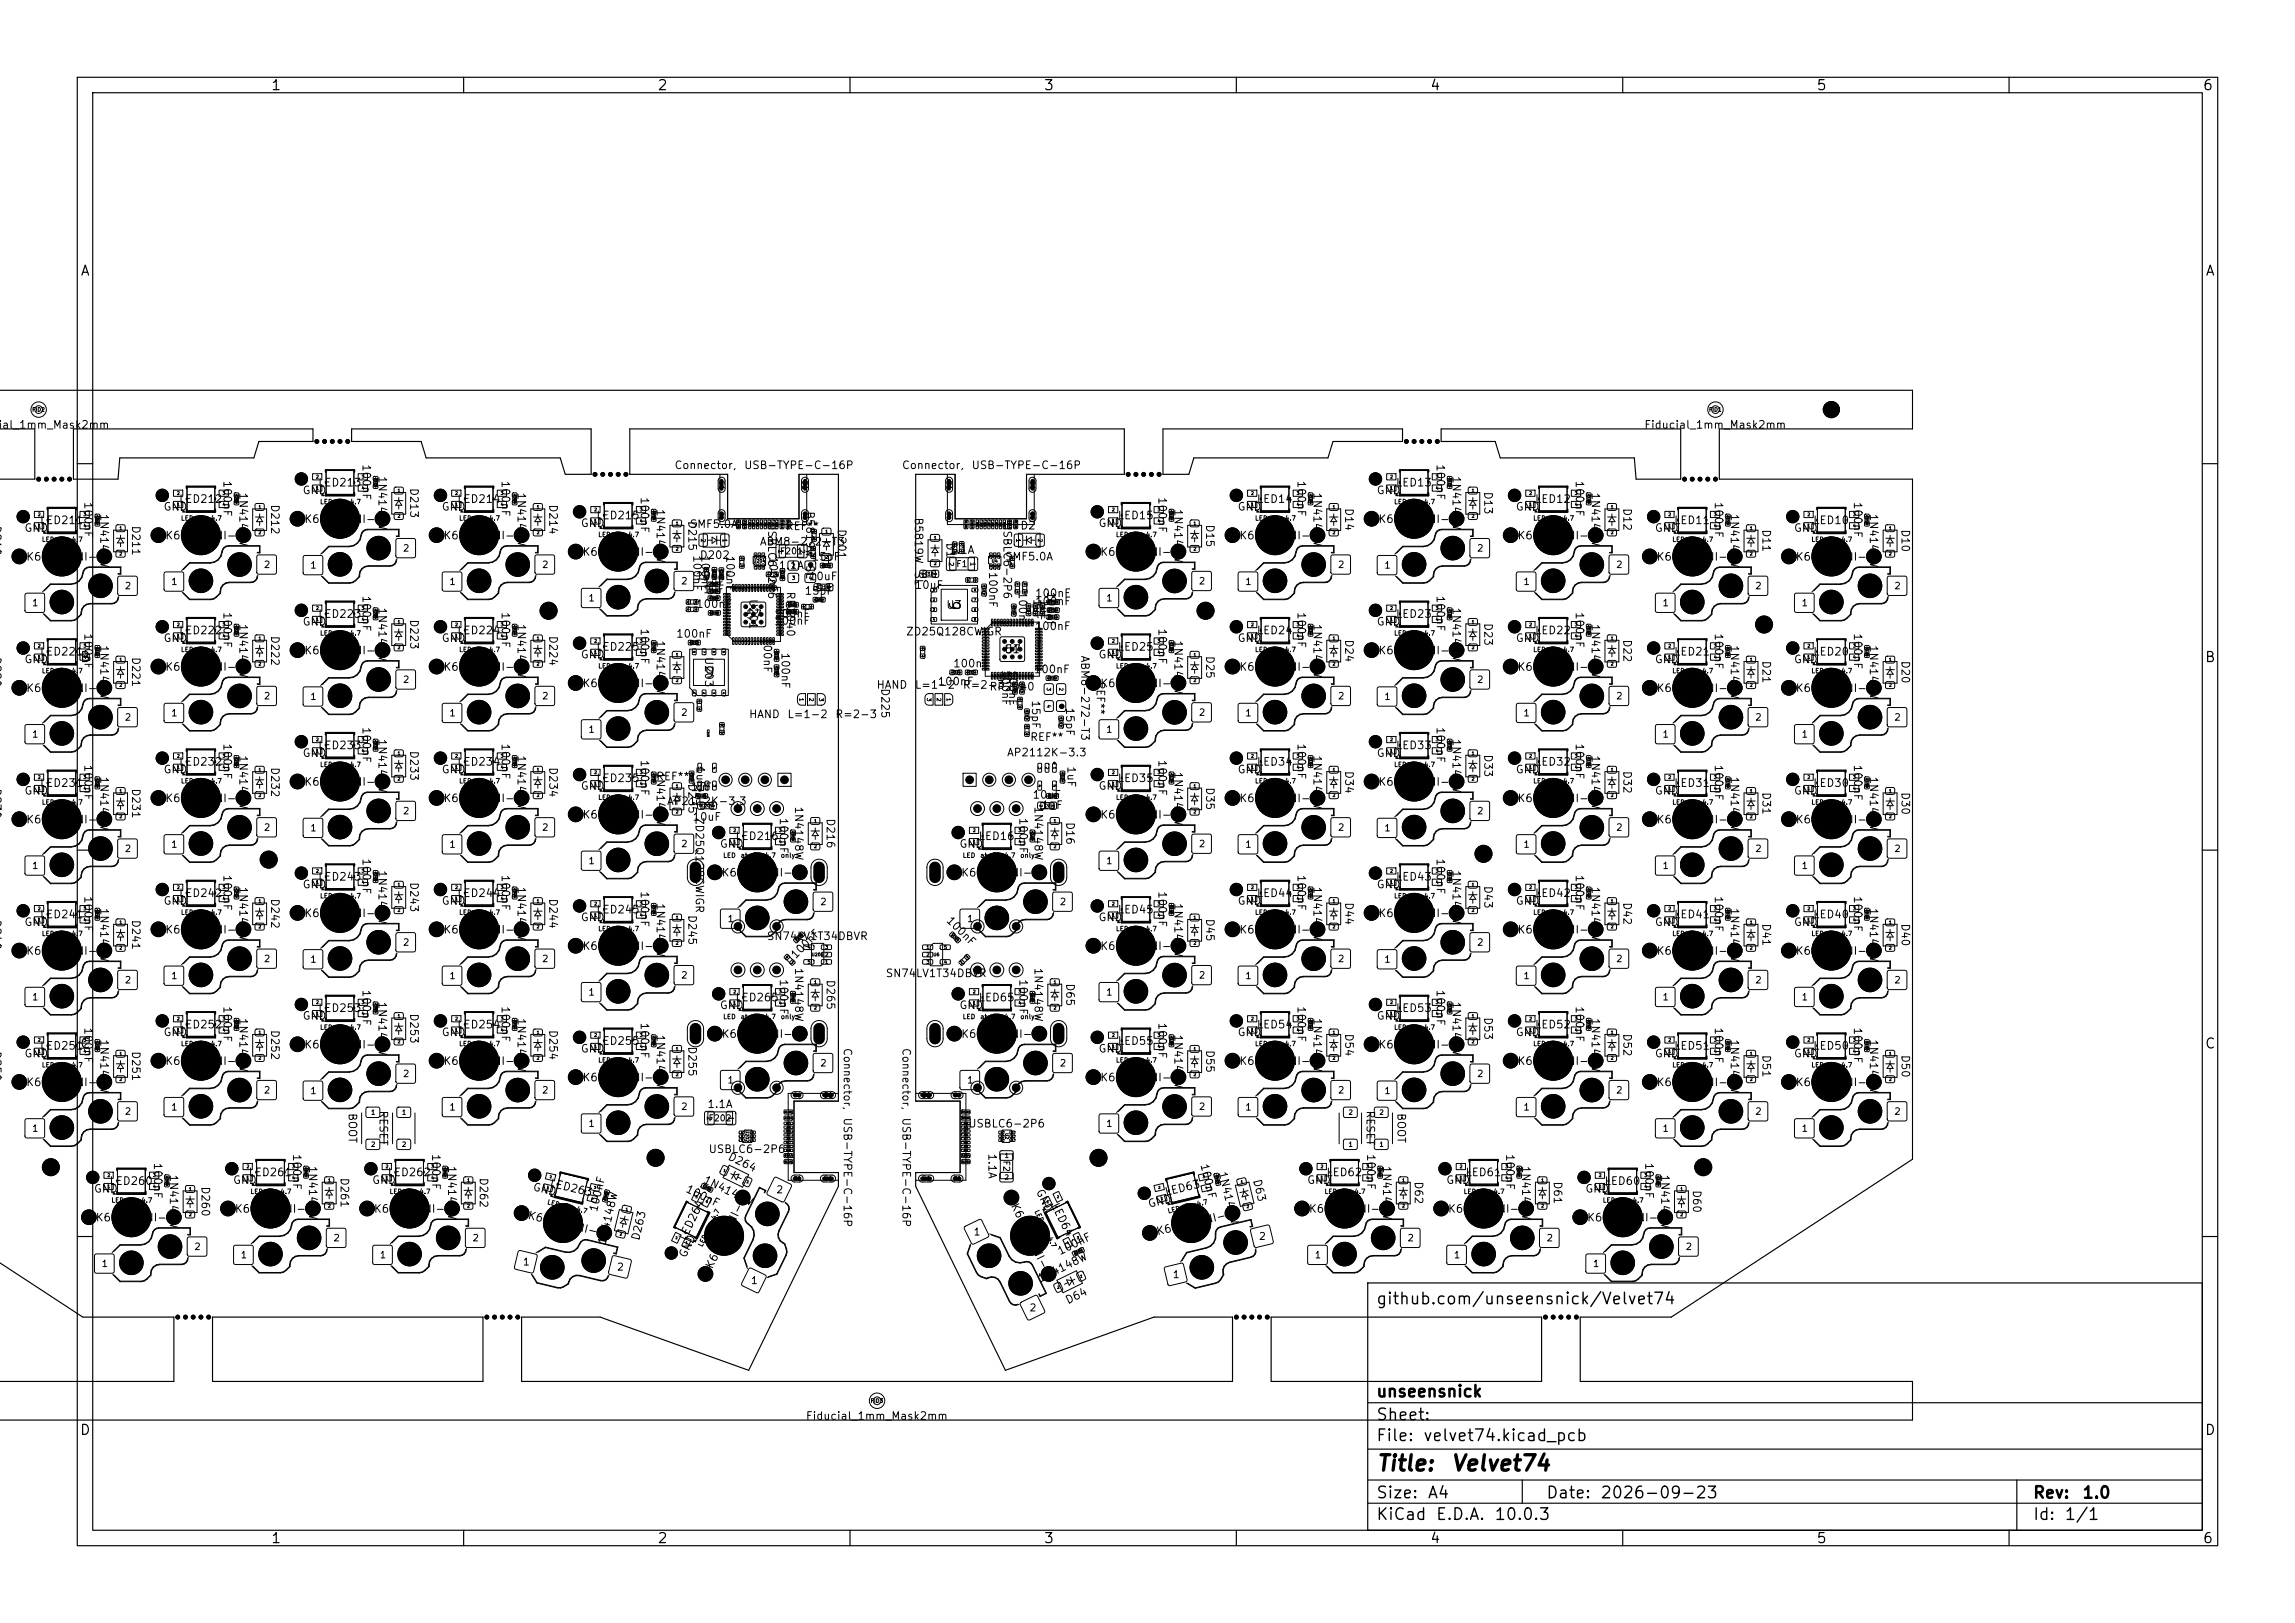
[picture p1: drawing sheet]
<svg xmlns="http://www.w3.org/2000/svg" width="297mm" height="210mm" viewBox="0 0 297 210" stroke-linecap="round" stroke-linejoin="round" font-family="sans-serif">
<defs><g id="words">
<g font-size="2">
<text x="178" y="190.8">Title:</text>
<text x="187.7" y="190.8">Velvet74</text>
</g>
<g font-size="1.5">
<text x="178" y="169.2">github.com/unseensnick/Velvet74</text>
<text x="178" y="184.2">Sheet:</text>
<text x="178" y="181.2">unseensnick</text>
<text x="178" y="186.9">File:</text>
<text x="184.1" y="186.9">velvet74.kicad_pcb</text>
<text x="178" y="197.1">KiCad</text>
<text x="178" y="194.3">Size:</text>
<text x="184.7" y="194.3">A4</text>
<text x="185.7" y="197.1">E.D.A.</text>
<text x="193.3" y="197.1">10.0.3</text>
<text x="200" y="194.3">Date:</text>
<text x="207" y="194.3">2026-09-23</text>
<text x="263" y="194.3">Rev:</text>
<text x="263" y="197.1">Id:</text>
<text x="267.1" y="197.1">1/1</text>
<text x="269.4" y="194.3">1.0</text>
</g>
<g font-size="1.3">
<text x="35" y="12">1</text>
<text x="85" y="12">2</text>
<text x="135" y="12">3</text>
<text x="185" y="12">4</text>
<text x="235" y="12">5</text>
<text x="285" y="12">6</text>
<text x="10.3" y="36">A</text>
<text x="285.4" y="36">A</text>
<text x="122.5" y="77.6" transform="rotate(90 122.5 77.6)">9</text>
<text x="10.3" y="86">B</text>
<text x="91.1" y="88">9</text>
<text x="285.3" y="86">B</text>
<text x="10.3" y="136">C</text>
<text x="285.3" y="136">C</text>
<text x="10.3" y="186">D</text>
<text x="285.3" y="186">D</text>
<text x="35" y="200">1</text>
<text x="85" y="200">2</text>
<text x="135" y="200">3</text>
<text x="185" y="200">4</text>
<text x="235" y="200">5</text>
<text x="285" y="200">6</text>
</g>
<g font-size="1.1">
<text x="96.5" y="80.3">57</text>
<text x="130" y="84.8">57</text>
</g>
<g font-size="1">
<text x="-.3" y="55.7">ial_1mm_Mask2mm</text>
<text x="46.7" y="60" transform="rotate(90 46.7 60)">100nF</text>
<text x="185.7" y="60" transform="rotate(90 185.7 60)">100nF</text>
<text x="212.7" y="55.7">Fiducial_1mm_Mask2mm</text>
<text x="10.7" y="64.9" transform="rotate(90 10.7 64.9)">100nF</text>
<text x="23.1" y="65.3">LED212</text>
<text x="28.7" y="62.1" transform="rotate(90 28.7 62.1)">100nF</text>
<text x="30.7" y="63.6" transform="rotate(90 30.7 63.6)">1N4148W</text>
<text x="34.8" y="65.2" transform="rotate(90 34.8 65.2)">D212</text>
<text x="39.1" y="64.2">GND</text>
<text x="41.1" y="63.2">LED213</text>
<text x="48.7" y="61.5" transform="rotate(90 48.7 61.5)">1N4148W</text>
<text x="52.8" y="63.1" transform="rotate(90 52.8 63.1)">D213</text>
<text x="59.1" y="65.3">LED214</text>
<text x="64.7" y="62.1" transform="rotate(90 64.7 62.1)">100nF</text>
<text x="66.7" y="63.6" transform="rotate(90 66.7 63.6)">1N4148W</text>
<text x="70.8" y="65.2" transform="rotate(90 70.8 65.2)">D214</text>
<text x="82.7" y="64.2" transform="rotate(90 82.7 64.2)">100nF</text>
<text x="84.7" y="65.8" transform="rotate(90 84.7 65.8)">1N4148W</text>
<text x="87.2" y="60.9">Connector,</text>
<text x="96.2" y="60.9">USB-TYPE-C-16P</text>
<text x="116.6" y="60.9">Connector,</text>
<text x="125.7" y="60.9">USB-TYPE-C-16P</text>
<text x="149.7" y="64.2" transform="rotate(90 149.7 64.2)">100nF</text>
<text x="151.7" y="65.8" transform="rotate(90 151.7 65.8)">1N4148W</text>
<text x="162.6" y="65.3">LED14</text>
<text x="167.7" y="62.1" transform="rotate(90 167.7 62.1)">100nF</text>
<text x="169.7" y="63.6" transform="rotate(90 169.7 63.6)">1N4148W</text>
<text x="173.8" y="65.7" transform="rotate(90 173.8 65.7)">D14</text>
<text x="178.1" y="64.2">GND</text>
<text x="180.6" y="63.2">LED13</text>
<text x="187.7" y="61.5" transform="rotate(90 187.7 61.5)">1N4148W</text>
<text x="191.8" y="63.5" transform="rotate(90 191.8 63.5)">D13</text>
<text x="198.6" y="65.3">LED12</text>
<text x="203.7" y="62.1" transform="rotate(90 203.7 62.1)">100nF</text>
<text x="205.7" y="63.6" transform="rotate(90 205.7 63.6)">1N4148W</text>
<text x="209.8" y="65.7" transform="rotate(90 209.8 65.7)">D12</text>
<text x="221.7" y="64.9" transform="rotate(90 221.7 64.9)">100nF</text>
<text x="239.7" y="64.9" transform="rotate(90 239.7 64.9)">100nF</text>
<text x="3.1" y="69.1">GND</text>
<text x="5.1" y="68.1">LED211</text>
<text x="12.7" y="66.4" transform="rotate(90 12.7 66.4)">1N4148W</text>
<text x="16.8" y="67.9" transform="rotate(90 16.8 67.9)">D211</text>
<text x="20.4" y="70">SK6812MINI-E</text>
<text x="21.1" y="66.3">GND</text>
<text x="38.4" y="67.9">SK6812MINI-E</text>
<text x="56.4" y="70">SK6812MINI-E</text>
<text x="57.1" y="66.3">GND</text>
<text x="75.1" y="68.4">GND</text>
<text x="77.1" y="67.4">LED215</text>
<text x="88.8" y="67.3" transform="rotate(90 88.8 67.3)">D215</text>
<text x="89.2" y="68.6">SMF5.0A</text>
<text x="89.5" y="71.8" transform="rotate(90 89.5 71.8)">100nF</text>
<text x="90.5" y="71.8" transform="rotate(90 90.5 71.8)">100nF</text>
<text x="93.7" y="71.8" transform="rotate(90 93.7 71.8)">100nF</text>
<text x="98.2" y="70.8">ABM8-272-T3</text>
<text x="99.2" y="67.5" transform="rotate(90 99.2 67.5)">USBLC6-2P6</text>
<text x="99.3" y="71.9" transform="rotate(90 99.3 71.9)">100nF</text>
<text x="101.6" y="68.8">REF**</text>
<text x="104.1" y="66.1" transform="rotate(90 104.1 66.1)">B5819W</text>
<text x="108.2" y="68.4" transform="rotate(90 108.2 68.4)">D201</text>
<text x="118.1" y="66.9" transform="rotate(90 118.1 66.9)">B5819W</text>
<text x="122.2" y="70.1" transform="rotate(90 122.2 70.1)">D1</text>
<text x="122.8" y="71.9">1.1A</text>
<text x="129.6" y="67.5" transform="rotate(90 129.6 67.5)">USBLC6-2P6</text>
<text x="132" y="68.8">D2</text>
<text x="142.1" y="68.4">GND</text>
<text x="144.6" y="67.4">LED15</text>
<text x="155.8" y="67.8" transform="rotate(90 155.8 67.8)">D15</text>
<text x="159.4" y="70">SK6812MINI-E</text>
<text x="160.1" y="66.3">GND</text>
<text x="177.4" y="67.9">SK6812MINI-E</text>
<text x="195.4" y="70">SK6812MINI-E</text>
<text x="196.1" y="66.3">GND</text>
<text x="214.1" y="69.1">GND</text>
<text x="216.6" y="68.1">LED11</text>
<text x="223.7" y="66.4" transform="rotate(90 223.7 66.4)">1N4148W</text>
<text x="227.8" y="68.4" transform="rotate(90 227.8 68.4)">D11</text>
<text x="232.1" y="69.1">GND</text>
<text x="234.6" y="68.1">LED10</text>
<text x="241.7" y="66.4" transform="rotate(90 241.7 66.4)">1N4148W</text>
<text x="245.8" y="68.4" transform="rotate(90 245.8 68.4)">D10</text>
<text x="2.4" y="72.8">SK6812MINI-E</text>
<text x="46.7" y="77" transform="rotate(90 46.7 77)">100nF</text>
<text x="74.4" y="72.2">SK6812MINI-E</text>
<text x="90" y="75.2">100nF</text>
<text x="90.5" y="72.6">D202</text>
<text x="90.9" y="77">1uF</text>
<text x="90.9" y="76.1">1uF</text>
<text x="96.7" y="77.4" transform="rotate(90 96.7 77.4)">U201</text>
<text x="100.7" y="73.9">1.1A</text>
<text x="101.6" y="76.5" transform="rotate(90 101.6 76.5)">RP2040</text>
<text x="104" y="77.2">15pF</text>
<text x="104.1" y="73" transform="rotate(90 104.1 73)">SL</text>
<text x="104.6" y="75.3">10uF</text>
<text x="105" y="72.8">15pF</text>
<text x="118.1" y="73.9" transform="rotate(90 118.1 73.9)">SL</text>
<text x="118.3" y="76.4">10uF</text>
<text x="127.7" y="73.9" transform="rotate(90 127.7 73.9)">100nF</text>
<text x="130" y="72.8">SMF5.0A</text>
<text x="131.6" y="76.5" transform="rotate(90 131.6 76.5)">100nF</text>
<text x="133.5" y="77.4" transform="rotate(90 133.5 77.4)">1uF</text>
<text x="133.9" y="77.5">100nF</text>
<text x="134.4" y="77.4" transform="rotate(90 134.4 77.4)">1uF</text>
<text x="135.3" y="76.5" transform="rotate(90 135.3 76.5)">100nF</text>
<text x="141.4" y="72.2">SK6812MINI-E</text>
<text x="185.7" y="77" transform="rotate(90 185.7 77)">100nF</text>
<text x="213.4" y="72.8">SK6812MINI-E</text>
<text x="231.4" y="72.8">SK6812MINI-E</text>
<text x="10.7" y="81.9" transform="rotate(90 10.7 81.9)">100nF</text>
<text x="12.7" y="83.4" transform="rotate(90 12.7 83.4)">1N4148W</text>
<text x="21.1" y="83.3">GND</text>
<text x="23.1" y="82.3">LED222</text>
<text x="28.7" y="79.1" transform="rotate(90 28.7 79.1)">100nF</text>
<text x="30.7" y="80.6" transform="rotate(90 30.7 80.6)">1N4148W</text>
<text x="34.8" y="82.2" transform="rotate(90 34.8 82.2)">D222</text>
<text x="39.1" y="81.2">GND</text>
<text x="41.1" y="80.2">LED223</text>
<text x="48.7" y="78.5" transform="rotate(90 48.7 78.5)">1N4148W</text>
<text x="52.8" y="80.1" transform="rotate(90 52.8 80.1)">D223</text>
<text x="57.1" y="83.3">GND</text>
<text x="59.1" y="82.3">LED224</text>
<text x="64.7" y="79.1" transform="rotate(90 64.7 79.1)">100nF</text>
<text x="66.7" y="80.6" transform="rotate(90 66.7 80.6)">1N4148W</text>
<text x="70.8" y="82.2" transform="rotate(90 70.8 82.2)">D224</text>
<text x="82.7" y="81.2" transform="rotate(90 82.7 81.2)">100nF</text>
<text x="84.7" y="82.8" transform="rotate(90 84.7 82.8)">1N4148W</text>
<text x="87.4" y="82.8">100nF</text>
<text x="90" y="78.9">100nF</text>
<text x="98.6" y="82.4" transform="rotate(90 98.6 82.4)">100nF</text>
<text x="100.1" y="80.2">100nF</text>
<text x="100.1" y="81.1">100nF</text>
<text x="117.2" y="82.5">ZD25Q128CWIGR</text>
<text x="122.4" y="79">U3</text>
<text x="133.8" y="81.8">100nF</text>
<text x="133.9" y="78.6">100nF</text>
<text x="149.7" y="81.2" transform="rotate(90 149.7 81.2)">100nF</text>
<text x="151.7" y="82.8" transform="rotate(90 151.7 82.8)">1N4148W</text>
<text x="160.1" y="83.3">GND</text>
<text x="162.6" y="82.3">LED24</text>
<text x="167.7" y="79.1" transform="rotate(90 167.7 79.1)">100nF</text>
<text x="169.7" y="80.6" transform="rotate(90 169.7 80.6)">1N4148W</text>
<text x="173.8" y="82.7" transform="rotate(90 173.8 82.7)">D24</text>
<text x="178.1" y="81.2">GND</text>
<text x="180.6" y="80.2">LED23</text>
<text x="187.7" y="78.5" transform="rotate(90 187.7 78.5)">1N4148W</text>
<text x="191.8" y="80.5" transform="rotate(90 191.8 80.5)">D23</text>
<text x="196.1" y="83.3">GND</text>
<text x="198.6" y="82.3">LED22</text>
<text x="203.7" y="79.1" transform="rotate(90 203.7 79.1)">100nF</text>
<text x="205.7" y="80.6" transform="rotate(90 205.7 80.6)">1N4148W</text>
<text x="209.8" y="82.7" transform="rotate(90 209.8 82.7)">D22</text>
<text x="221.7" y="81.9" transform="rotate(90 221.7 81.9)">100nF</text>
<text x="223.7" y="83.4" transform="rotate(90 223.7 83.4)">1N4148W</text>
<text x="239.7" y="81.9" transform="rotate(90 239.7 81.9)">100nF</text>
<text x="241.7" y="83.4" transform="rotate(90 241.7 83.4)">1N4148W</text>
<text x="2.4" y="89.8">SK6812MINI-E</text>
<text x="3.1" y="86.1">GND</text>
<text x="5.1" y="85.1">LED221</text>
<text x="16.8" y="84.9" transform="rotate(90 16.8 84.9)">D221</text>
<text x="20.4" y="87">SK6812MINI-E</text>
<text x="38.4" y="84.9">SK6812MINI-E</text>
<text x="56.4" y="87">SK6812MINI-E</text>
<text x="74.4" y="89.2">SK6812MINI-E</text>
<text x="75.1" y="85.4">GND</text>
<text x="77.1" y="84.4">LED225</text>
<text x="91" y="84.9" transform="rotate(90 91 84.9)">U203</text>
<text x="100.9" y="84.4" transform="rotate(90 100.9 84.4)">100nF</text>
<text x="113.4" y="89.4">HAND</text>
<text x="113.8" y="89" transform="rotate(90 113.8 89)">D225</text>
<text x="118.3" y="89.4">L=1-2</text>
<text x="121.3" y="88.9">100nF</text>
<text x="123.3" y="86.6">100nF</text>
<text x="124.5" y="89.4">R=2-3</text>
<text x="128" y="89.6">RP2040</text>
<text x="129.4" y="86.6" transform="rotate(90 129.4 86.6)">100nF</text>
<text x="129.9" y="84.8">U1</text>
<text x="130.3" y="86.6" transform="rotate(90 130.3 86.6)">100nF</text>
<text x="133.7" y="87.4">100nF</text>
<text x="139.7" y="84.7" transform="rotate(90 139.7 84.7)">ABM8-272-T3</text>
<text x="141.4" y="89.2">SK6812MINI-E</text>
<text x="141.7" y="88.1" transform="rotate(90 141.7 88.1)">REF**</text>
<text x="142.1" y="85.4">GND</text>
<text x="144.6" y="84.4">LED25</text>
<text x="155.8" y="84.8" transform="rotate(90 155.8 84.8)">D25</text>
<text x="159.4" y="87">SK6812MINI-E</text>
<text x="177.4" y="84.9">SK6812MINI-E</text>
<text x="195.4" y="87">SK6812MINI-E</text>
<text x="213.4" y="89.8">SK6812MINI-E</text>
<text x="214.1" y="86.1">GND</text>
<text x="216.6" y="85.1">LED21</text>
<text x="227.8" y="85.4" transform="rotate(90 227.8 85.4)">D21</text>
<text x="231.4" y="89.8">SK6812MINI-E</text>
<text x="232.1" y="86.1">GND</text>
<text x="234.6" y="85.1">LED20</text>
<text x="245.8" y="85.4" transform="rotate(90 245.8 85.4)">D20</text>
<text x="46.7" y="94" transform="rotate(90 46.7 94)">100nF</text>
<text x="48.7" y="95.5" transform="rotate(90 48.7 95.5)">1N4148W</text>
<text x="96.9" y="93.2">HAND</text>
<text x="101.8" y="93.2">L=1-2</text>
<text x="108" y="93.2">R=2-3</text>
<text x="133.3" y="90.5" transform="rotate(90 133.3 90.5)">15pF</text>
<text x="137.7" y="91.5" transform="rotate(90 137.7 91.5)">15pF</text>
<text x="185.7" y="94" transform="rotate(90 185.7 94)">100nF</text>
<text x="187.7" y="95.5" transform="rotate(90 187.7 95.5)">1N4148W</text>
<text x="10.7" y="98.9" transform="rotate(90 10.7 98.9)">100nF</text>
<text x="12.7" y="100.4" transform="rotate(90 12.7 100.4)">1N4148W</text>
<text x="16.8" y="101.9" transform="rotate(90 16.8 101.9)">D231</text>
<text x="21.1" y="100.3">GND</text>
<text x="23.1" y="99.3">LED232</text>
<text x="28.7" y="96.1" transform="rotate(90 28.7 96.1)">100nF</text>
<text x="30.7" y="97.6" transform="rotate(90 30.7 97.6)">1N4148W</text>
<text x="34.8" y="99.2" transform="rotate(90 34.8 99.2)">D232</text>
<text x="38.4" y="101.9">SK6812MINI-E</text>
<text x="39.1" y="98.2">GND</text>
<text x="41.1" y="97.2">LED233</text>
<text x="52.8" y="97.1" transform="rotate(90 52.8 97.1)">D233</text>
<text x="57.1" y="100.3">GND</text>
<text x="59.1" y="99.3">LED234</text>
<text x="64.7" y="96.1" transform="rotate(90 64.7 96.1)">100nF</text>
<text x="66.7" y="97.6" transform="rotate(90 66.7 97.6)">1N4148W</text>
<text x="70.8" y="99.2" transform="rotate(90 70.8 99.2)">D234</text>
<text x="77.1" y="101.4">LED235</text>
<text x="82.7" y="98.2" transform="rotate(90 82.7 98.2)">100nF</text>
<text x="84.7" y="99.8" transform="rotate(90 84.7 99.8)">1N4148W</text>
<text x="84.8" y="101.2">REF**</text>
<text x="88.8" y="101.3" transform="rotate(90 88.8 101.3)">D235</text>
<text x="89.9" y="99.1" transform="rotate(90 89.9 99.1)">1uF</text>
<text x="130.2" y="98.1">AP2112K-3.3</text>
<text x="133.2" y="96.1">REF**</text>
<text x="137.9" y="99.1" transform="rotate(90 137.9 99.1)">1uF</text>
<text x="144.6" y="101.4">LED35</text>
<text x="149.7" y="98.2" transform="rotate(90 149.7 98.2)">100nF</text>
<text x="151.7" y="99.8" transform="rotate(90 151.7 99.8)">1N4148W</text>
<text x="155.8" y="101.8" transform="rotate(90 155.8 101.8)">D35</text>
<text x="160.1" y="100.3">GND</text>
<text x="162.6" y="99.3">LED34</text>
<text x="167.7" y="96.1" transform="rotate(90 167.7 96.1)">100nF</text>
<text x="169.7" y="97.6" transform="rotate(90 169.7 97.6)">1N4148W</text>
<text x="173.8" y="99.7" transform="rotate(90 173.8 99.7)">D34</text>
<text x="177.4" y="101.9">SK6812MINI-E</text>
<text x="178.1" y="98.2">GND</text>
<text x="180.6" y="97.2">LED33</text>
<text x="191.8" y="97.5" transform="rotate(90 191.8 97.5)">D33</text>
<text x="196.1" y="100.3">GND</text>
<text x="198.6" y="99.3">LED32</text>
<text x="203.7" y="96.1" transform="rotate(90 203.7 96.1)">100nF</text>
<text x="205.7" y="97.6" transform="rotate(90 205.7 97.6)">1N4148W</text>
<text x="209.8" y="99.7" transform="rotate(90 209.8 99.7)">D32</text>
<text x="221.7" y="98.9" transform="rotate(90 221.7 98.9)">100nF</text>
<text x="223.7" y="100.4" transform="rotate(90 223.7 100.4)">1N4148W</text>
<text x="239.7" y="98.9" transform="rotate(90 239.7 98.9)">100nF</text>
<text x="241.7" y="100.4" transform="rotate(90 241.7 100.4)">1N4148W</text>
<text x="2.4" y="106.8">SK6812MINI-E</text>
<text x="3.1" y="103.1">GND</text>
<text x="5.1" y="102.1">LED231</text>
<text x="20.4" y="104">SK6812MINI-E</text>
<text x="56.4" y="104">SK6812MINI-E</text>
<text x="74.4" y="106.2">SK6812MINI-E</text>
<text x="75.1" y="102.4">GND</text>
<text x="86.2" y="104.4">AP2112K-3.3</text>
<text x="89.3" y="102.6">1uF</text>
<text x="89.5" y="106.4">10uF</text>
<text x="89.8" y="105.7" transform="rotate(90 89.8 105.7)">ZD25Q128CWIGR</text>
<text x="100.7" y="105.7" transform="rotate(90 100.7 105.7)">100nF</text>
<text x="102.6" y="104.3" transform="rotate(90 102.6 104.3)">1N4148W</text>
<text x="106.7" y="105.8" transform="rotate(90 106.7 105.8)">D216</text>
<text x="131.7" y="105.7" transform="rotate(90 131.7 105.7)">100nF</text>
<text x="133.5" y="103.6">10uF</text>
<text x="133.6" y="104.3" transform="rotate(90 133.6 104.3)">1N4148W</text>
<text x="134.7" y="104.9">1uF</text>
<text x="137.7" y="106.3" transform="rotate(90 137.7 106.3)">D16</text>
<text x="141.4" y="106.2">SK6812MINI-E</text>
<text x="142.1" y="102.4">GND</text>
<text x="159.4" y="104">SK6812MINI-E</text>
<text x="195.4" y="104">SK6812MINI-E</text>
<text x="213.4" y="106.8">SK6812MINI-E</text>
<text x="214.1" y="103.1">GND</text>
<text x="216.6" y="102.1">LED31</text>
<text x="227.8" y="102.4" transform="rotate(90 227.8 102.4)">D31</text>
<text x="231.4" y="106.8">SK6812MINI-E</text>
<text x="232.1" y="103.1">GND</text>
<text x="234.6" y="102.1">LED30</text>
<text x="245.8" y="102.4" transform="rotate(90 245.8 102.4)">D30</text>
<text x="28.7" y="113.1" transform="rotate(90 28.7 113.1)">100nF</text>
<text x="46.7" y="111" transform="rotate(90 46.7 111)">100nF</text>
<text x="48.7" y="112.5" transform="rotate(90 48.7 112.5)">1N4148W</text>
<text x="64.7" y="113.1" transform="rotate(90 64.7 113.1)">100nF</text>
<text x="92.4" y="113.7">SK6812MINI-E</text>
<text x="93.1" y="109.9">GND</text>
<text x="95.1" y="108.9">LED216</text>
<text x="123.4" y="113.7">SK6812MINI-E</text>
<text x="124.1" y="109.9">GND</text>
<text x="126.6" y="108.9">LED16</text>
<text x="167.7" y="113.1" transform="rotate(90 167.7 113.1)">100nF</text>
<text x="185.7" y="111" transform="rotate(90 185.7 111)">100nF</text>
<text x="187.7" y="112.5" transform="rotate(90 187.7 112.5)">1N4148W</text>
<text x="203.7" y="113.1" transform="rotate(90 203.7 113.1)">100nF</text>
<text x="5.1" y="119.1">LED241</text>
<text x="10.7" y="115.9" transform="rotate(90 10.7 115.9)">100nF</text>
<text x="12.7" y="117.4" transform="rotate(90 12.7 117.4)">1N4148W</text>
<text x="16.8" y="118.9" transform="rotate(90 16.8 118.9)">D241</text>
<text x="21.1" y="117.3">GND</text>
<text x="23.1" y="116.3">LED242</text>
<text x="30.7" y="114.6" transform="rotate(90 30.7 114.6)">1N4148W</text>
<text x="34.8" y="116.2" transform="rotate(90 34.8 116.2)">D242</text>
<text x="38.4" y="118.9">SK6812MINI-E</text>
<text x="39.1" y="115.2">GND</text>
<text x="41.1" y="114.2">LED243</text>
<text x="52.8" y="114.1" transform="rotate(90 52.8 114.1)">D243</text>
<text x="57.1" y="117.3">GND</text>
<text x="59.1" y="116.3">LED244</text>
<text x="66.7" y="114.6" transform="rotate(90 66.7 114.6)">1N4148W</text>
<text x="70.8" y="116.2" transform="rotate(90 70.8 116.2)">D244</text>
<text x="75.1" y="119.4">GND</text>
<text x="77.1" y="118.4">LED245</text>
<text x="82.7" y="115.2" transform="rotate(90 82.7 115.2)">100nF</text>
<text x="84.7" y="116.8" transform="rotate(90 84.7 116.8)">1N4148W</text>
<text x="88.8" y="118.3" transform="rotate(90 88.8 118.3)">D245</text>
<text x="122.2" y="119.3" transform="rotate(45 122.2 119.3)">100nF</text>
<text x="142.1" y="119.4">GND</text>
<text x="144.6" y="118.4">LED45</text>
<text x="149.7" y="115.2" transform="rotate(90 149.7 115.2)">100nF</text>
<text x="151.7" y="116.8" transform="rotate(90 151.7 116.8)">1N4148W</text>
<text x="155.8" y="118.8" transform="rotate(90 155.8 118.8)">D45</text>
<text x="160.1" y="117.3">GND</text>
<text x="162.6" y="116.3">LED44</text>
<text x="169.7" y="114.6" transform="rotate(90 169.7 114.6)">1N4148W</text>
<text x="173.8" y="116.7" transform="rotate(90 173.8 116.7)">D44</text>
<text x="177.4" y="118.9">SK6812MINI-E</text>
<text x="178.1" y="115.2">GND</text>
<text x="180.6" y="114.2">LED43</text>
<text x="191.8" y="114.5" transform="rotate(90 191.8 114.5)">D43</text>
<text x="196.1" y="117.3">GND</text>
<text x="198.6" y="116.3">LED42</text>
<text x="205.7" y="114.6" transform="rotate(90 205.7 114.6)">1N4148W</text>
<text x="209.8" y="116.7" transform="rotate(90 209.8 116.7)">D42</text>
<text x="216.6" y="119.1">LED41</text>
<text x="221.7" y="115.9" transform="rotate(90 221.7 115.9)">100nF</text>
<text x="223.7" y="117.4" transform="rotate(90 223.7 117.4)">1N4148W</text>
<text x="227.8" y="119.4" transform="rotate(90 227.8 119.4)">D41</text>
<text x="234.6" y="119.1">LED40</text>
<text x="239.7" y="115.9" transform="rotate(90 239.7 115.9)">100nF</text>
<text x="241.7" y="117.4" transform="rotate(90 241.7 117.4)">1N4148W</text>
<text x="245.8" y="119.4" transform="rotate(90 245.8 119.4)">D40</text>
<text x="2.4" y="123.8">SK6812MINI-E</text>
<text x="3.1" y="120.1">GND</text>
<text x="20.4" y="121">SK6812MINI-E</text>
<text x="56.4" y="121">SK6812MINI-E</text>
<text x="74.4" y="123.2">SK6812MINI-E</text>
<text x="99.2" y="121.9">SN74LV1T34DBVR</text>
<text x="102.6" y="125.1" transform="rotate(90 102.6 125.1)">1N4148W</text>
<text x="103" y="124.4" transform="rotate(-45 103 124.4)">100nF</text>
<text x="133.6" y="125.1" transform="rotate(90 133.6 125.1)">1N4148W</text>
<text x="141.4" y="123.2">SK6812MINI-E</text>
<text x="159.4" y="121">SK6812MINI-E</text>
<text x="195.4" y="121">SK6812MINI-E</text>
<text x="213.4" y="123.8">SK6812MINI-E</text>
<text x="214.1" y="120.1">GND</text>
<text x="231.4" y="123.8">SK6812MINI-E</text>
<text x="232.1" y="120.1">GND</text>
<text x="28.7" y="130.1" transform="rotate(90 28.7 130.1)">100nF</text>
<text x="30.7" y="131.6" transform="rotate(90 30.7 131.6)">1N4148W</text>
<text x="41.1" y="131.2">LED253</text>
<text x="46.7" y="128" transform="rotate(90 46.7 128)">100nF</text>
<text x="48.7" y="129.5" transform="rotate(90 48.7 129.5)">1N4148W</text>
<text x="52.8" y="131.1" transform="rotate(90 52.8 131.1)">D253</text>
<text x="64.7" y="130.1" transform="rotate(90 64.7 130.1)">100nF</text>
<text x="66.7" y="131.6" transform="rotate(90 66.7 131.6)">1N4148W</text>
<text x="93.1" y="130.8">GND</text>
<text x="95.1" y="129.8">LED265</text>
<text x="100.7" y="126.6" transform="rotate(90 100.7 126.6)">100nF</text>
<text x="106.7" y="126.7" transform="rotate(90 106.7 126.7)">D265</text>
<text x="114.5" y="126.7">SN74LV1T34DBVR</text>
<text x="124.1" y="130.8">GND</text>
<text x="126.6" y="129.8">LED65</text>
<text x="131.7" y="126.6" transform="rotate(90 131.7 126.6)">100nF</text>
<text x="137.7" y="127.2" transform="rotate(90 137.7 127.2)">D65</text>
<text x="167.7" y="130.1" transform="rotate(90 167.7 130.1)">100nF</text>
<text x="169.7" y="131.6" transform="rotate(90 169.7 131.6)">1N4148W</text>
<text x="180.6" y="131.2">LED53</text>
<text x="185.7" y="128" transform="rotate(90 185.7 128)">100nF</text>
<text x="187.7" y="129.5" transform="rotate(90 187.7 129.5)">1N4148W</text>
<text x="191.8" y="131.5" transform="rotate(90 191.8 131.5)">D53</text>
<text x="203.7" y="130.1" transform="rotate(90 203.7 130.1)">100nF</text>
<text x="205.7" y="131.6" transform="rotate(90 205.7 131.6)">1N4148W</text>
<text x="3.1" y="137.1">GND</text>
<text x="5.1" y="136.1">LED251</text>
<text x="10.7" y="132.9" transform="rotate(90 10.7 132.9)">100nF</text>
<text x="12.7" y="134.4" transform="rotate(90 12.7 134.4)">1N4148W</text>
<text x="16.8" y="135.9" transform="rotate(90 16.8 135.9)">D251</text>
<text x="21.1" y="134.3">GND</text>
<text x="23.1" y="133.3">LED252</text>
<text x="34.8" y="133.2" transform="rotate(90 34.8 133.2)">D252</text>
<text x="38.4" y="135.9">SK6812MINI-E</text>
<text x="39.1" y="132.2">GND</text>
<text x="57.1" y="134.3">GND</text>
<text x="59.1" y="133.3">LED254</text>
<text x="70.8" y="133.2" transform="rotate(90 70.8 133.2)">D254</text>
<text x="75.1" y="136.4">GND</text>
<text x="77.1" y="135.4">LED255</text>
<text x="82.7" y="132.2" transform="rotate(90 82.7 132.2)">100nF</text>
<text x="84.7" y="133.8" transform="rotate(90 84.7 133.8)">1N4148W</text>
<text x="88.8" y="135.3" transform="rotate(90 88.8 135.3)">D255</text>
<text x="92.4" y="134.5">SK6812MINI-E</text>
<text x="108.9" y="135.5" transform="rotate(90 108.9 135.5)">Connector,</text>
<text x="116.5" y="135.5" transform="rotate(90 116.5 135.5)">Connector,</text>
<text x="123.4" y="134.5">SK6812MINI-E</text>
<text x="142.1" y="136.4">GND</text>
<text x="144.6" y="135.4">LED55</text>
<text x="149.7" y="132.2" transform="rotate(90 149.7 132.2)">100nF</text>
<text x="151.7" y="133.8" transform="rotate(90 151.7 133.8)">1N4148W</text>
<text x="155.8" y="135.8" transform="rotate(90 155.8 135.8)">D55</text>
<text x="160.1" y="134.3">GND</text>
<text x="162.6" y="133.3">LED54</text>
<text x="173.8" y="133.7" transform="rotate(90 173.8 133.7)">D54</text>
<text x="177.4" y="135.9">SK6812MINI-E</text>
<text x="178.1" y="132.2">GND</text>
<text x="196.1" y="134.3">GND</text>
<text x="198.6" y="133.3">LED52</text>
<text x="209.8" y="133.7" transform="rotate(90 209.8 133.7)">D52</text>
<text x="214.1" y="137.1">GND</text>
<text x="216.6" y="136.1">LED51</text>
<text x="221.7" y="132.9" transform="rotate(90 221.7 132.9)">100nF</text>
<text x="223.7" y="134.4" transform="rotate(90 223.7 134.4)">1N4148W</text>
<text x="227.8" y="136.4" transform="rotate(90 227.8 136.4)">D51</text>
<text x="232.1" y="137.1">GND</text>
<text x="234.6" y="136.1">LED50</text>
<text x="239.7" y="132.9" transform="rotate(90 239.7 132.9)">100nF</text>
<text x="241.7" y="134.4" transform="rotate(90 241.7 134.4)">1N4148W</text>
<text x="245.8" y="136.4" transform="rotate(90 245.8 136.4)">D50</text>
<text x="2.4" y="140.8">SK6812MINI-E</text>
<text x="20.4" y="138">SK6812MINI-E</text>
<text x="44.9" y="143.9" transform="rotate(90 44.9 143.9)">BOOT</text>
<text x="48.9" y="143.6" transform="rotate(90 48.9 143.6)">RESET</text>
<text x="56.4" y="138">SK6812MINI-E</text>
<text x="74.4" y="140.2">SK6812MINI-E</text>
<text x="91.5" y="143.6">1.1A</text>
<text x="141.4" y="140.2">SK6812MINI-E</text>
<text x="159.4" y="138">SK6812MINI-E</text>
<text x="176.6" y="143.6" transform="rotate(90 176.6 143.6)">RESET</text>
<text x="180.6" y="143.9" transform="rotate(90 180.6 143.9)">BOOT</text>
<text x="195.4" y="138">SK6812MINI-E</text>
<text x="213.4" y="140.8">SK6812MINI-E</text>
<text x="231.4" y="140.8">SK6812MINI-E</text>
<text x="37.7" y="149.2" transform="rotate(90 37.7 149.2)">100nF</text>
<text x="55.7" y="149.2" transform="rotate(90 55.7 149.2)">100nF</text>
<text x="91.6" y="149.4">USBLC6-2P6</text>
<text x="108.9" y="144.5" transform="rotate(90 108.9 144.5)">USB-TYPE-C-16P</text>
<text x="116.5" y="144.5" transform="rotate(90 116.5 144.5)">USB-TYPE-C-16P</text>
<text x="125.2" y="146.1">USBLC6-2P6</text>
<text x="127.7" y="149.2" transform="rotate(90 127.7 149.2)">1.1A</text>
<text x="176.7" y="149.2" transform="rotate(90 176.7 149.2)">100nF</text>
<text x="194.7" y="149.2" transform="rotate(90 194.7 149.2)">100nF</text>
<text x="12.1" y="154.6">GND</text>
<text x="14.1" y="153.6">LED260</text>
<text x="19.7" y="150.4" transform="rotate(90 19.7 150.4)">100nF</text>
<text x="21.7" y="151.9" transform="rotate(90 21.7 151.9)">1N4148W</text>
<text x="25.8" y="153.4" transform="rotate(90 25.8 153.4)">D260</text>
<text x="30.1" y="153.4">GND</text>
<text x="32.1" y="152.4">LED261</text>
<text x="39.7" y="150.8" transform="rotate(90 39.7 150.8)">1N4148W</text>
<text x="43.8" y="152.3" transform="rotate(90 43.8 152.3)">D261</text>
<text x="48.1" y="153.4">GND</text>
<text x="50.1" y="152.4">LED262</text>
<text x="57.7" y="150.8" transform="rotate(90 57.7 150.8)">1N4148W</text>
<text x="61.8" y="152.3" transform="rotate(90 61.8 152.3)">D262</text>
<text x="68.8" y="154.2" transform="rotate(13 68.8 154.2)">GND</text>
<text x="70.9" y="153.7" transform="rotate(13 70.9 153.7)">LED263</text>
<text x="88.5" y="154.4" transform="rotate(26 88.5 154.4)">100nF</text>
<text x="90.7" y="153.2" transform="rotate(26 90.7 153.2)">1N4148W</text>
<text x="93.9" y="150.2" transform="rotate(26 93.9 150.2)">D264</text>
<text x="130.1" y="155.2" transform="rotate(64 130.1 155.2)">SK6812MINI-E</text>
<text x="133.8" y="154.2" transform="rotate(64 133.8 154.2)">GND</text>
<text x="135.8" y="156" transform="rotate(64 135.8 156)">LED64</text>
<text x="150.9" y="155" transform="rotate(-13 150.9 155)">LED63</text>
<text x="155.1" y="150.7" transform="rotate(77 155.1 150.7)">100nF</text>
<text x="157.4" y="151.7" transform="rotate(77 157.4 151.7)">1N4148W</text>
<text x="161.9" y="152.7" transform="rotate(77 161.9 152.7)">D63</text>
<text x="169.1" y="153.4">GND</text>
<text x="171.6" y="152.4">LED62</text>
<text x="178.7" y="150.8" transform="rotate(90 178.7 150.8)">1N4148W</text>
<text x="182.8" y="152.8" transform="rotate(90 182.8 152.8)">D62</text>
<text x="187.1" y="153.4">GND</text>
<text x="189.6" y="152.4">LED61</text>
<text x="196.7" y="150.8" transform="rotate(90 196.7 150.8)">1N4148W</text>
<text x="200.8" y="152.8" transform="rotate(90 200.8 152.8)">D61</text>
<text x="205.1" y="154.6">GND</text>
<text x="207.6" y="153.6">LED60</text>
<text x="212.7" y="150.4" transform="rotate(90 212.7 150.4)">100nF</text>
<text x="214.7" y="151.9" transform="rotate(90 214.7 151.9)">1N4148W</text>
<text x="218.8" y="153.9" transform="rotate(90 218.8 153.9)">D60</text>
<text x="11.4" y="158.3">SK6812MINI-E</text>
<text x="29.4" y="157.2">SK6812MINI-E</text>
<text x="47.4" y="157.2">SK6812MINI-E</text>
<text x="67.2" y="157.7" transform="rotate(13 67.2 157.7)">SK6812MINI-E</text>
<text x="77.5" y="157" transform="rotate(-77 77.5 157)">100nF</text>
<text x="78.6" y="161.3" transform="rotate(-77 78.6 161.3)">1N4148W</text>
<text x="82.9" y="160.7" transform="rotate(-77 82.9 160.7)">D263</text>
<text x="88.9" y="160.8" transform="rotate(-64 88.9 160.8)">LED264</text>
<text x="148.7" y="156.5" transform="rotate(-13 148.7 156.5)">GND</text>
<text x="148.8" y="160.3" transform="rotate(-13 148.8 160.3)">SK6812MINI-E</text>
<text x="168.4" y="157.2">SK6812MINI-E</text>
<text x="186.4" y="157.2">SK6812MINI-E</text>
<text x="204.4" y="158.3">SK6812MINI-E</text>
<text x="88.9" y="163" transform="rotate(-64 88.9 163)">GND</text>
<text x="91.9" y="165.3" transform="rotate(-64 91.9 165.3)">SK6812MINI-E</text>
<text x="134.6" y="166.2" transform="rotate(-26 134.6 166.2)">1N4148W</text>
<text x="137.2" y="162.7" transform="rotate(-26 137.2 162.7)">100nF</text>
<text x="138.2" y="169" transform="rotate(-26 138.2 169)">D64</text>
<text x="104.2" y="184">Fiducial_1mm_Mask2mm</text>
</g>
<g font-size=".9">
<text x="52.1" y="71.6">2</text>
<text x="191.1" y="71.6">2</text>
<text x="16.1" y="76.5">2</text>
<text x="22.1" y="75.9">1</text>
<text x="34.1" y="73.7">2</text>
<text x="40.1" y="73.8">1</text>
<text x="58.1" y="75.9">1</text>
<text x="70.1" y="73.7">2</text>
<text x="88.1" y="75.8">2</text>
<text x="155.1" y="75.8">2</text>
<text x="161.1" y="75.9">1</text>
<text x="173.1" y="73.7">2</text>
<text x="179.1" y="73.8">1</text>
<text x="197.1" y="75.9">1</text>
<text x="209.1" y="73.7">2</text>
<text x="227.1" y="76.5">2</text>
<text x="245.1" y="76.5">2</text>
<text x="4.1" y="78.7">1</text>
<text x="76.1" y="78">1</text>
<text x="143.1" y="78">1</text>
<text x="215.1" y="78.7">1</text>
<text x="233.1" y="78.7">1</text>
<text x="52.1" y="88.6">2</text>
<text x="191.1" y="88.6">2</text>
<text x="4.1" y="95.7">1</text>
<text x="16.1" y="93.5">2</text>
<text x="22.1" y="92.9">1</text>
<text x="34.1" y="90.7">2</text>
<text x="40.1" y="90.8">1</text>
<text x="58.1" y="92.9">1</text>
<text x="70.1" y="90.7">2</text>
<text x="76.1" y="95">1</text>
<text x="88.1" y="92.8">2</text>
<text x="143.1" y="95">1</text>
<text x="155.1" y="92.8">2</text>
<text x="161.1" y="92.9">1</text>
<text x="173.1" y="90.7">2</text>
<text x="179.1" y="90.8">1</text>
<text x="197.1" y="92.9">1</text>
<text x="209.1" y="90.7">2</text>
<text x="215.1" y="95.7">1</text>
<text x="227.1" y="93.5">2</text>
<text x="233.1" y="95.7">1</text>
<text x="245.1" y="93.5">2</text>
<text x="34.1" y="107.7">2</text>
<text x="40.1" y="107.8">1</text>
<text x="52.1" y="105.6">2</text>
<text x="70.1" y="107.7">2</text>
<text x="173.1" y="107.7">2</text>
<text x="179.1" y="107.8">1</text>
<text x="191.1" y="105.6">2</text>
<text x="209.1" y="107.7">2</text>
<text x="4.1" y="112.7">1</text>
<text x="16.1" y="110.5">2</text>
<text x="22.1" y="109.9">1</text>
<text x="58.1" y="109.9">1</text>
<text x="76.1" y="112">1</text>
<text x="88.1" y="109.8">2</text>
<text x="143.1" y="112">1</text>
<text x="155.1" y="109.8">2</text>
<text x="161.1" y="109.9">1</text>
<text x="197.1" y="109.9">1</text>
<text x="215.1" y="112.7">1</text>
<text x="227.1" y="110.5">2</text>
<text x="233.1" y="112.7">1</text>
<text x="245.1" y="110.5">2</text>
<text x="94.1" y="119.5">1</text>
<text x="106.1" y="117.3">2</text>
<text x="125.1" y="119.5">1</text>
<text x="137.1" y="117.3">2</text>
<text x="34.1" y="124.7">2</text>
<text x="40.1" y="124.8">1</text>
<text x="52.1" y="122.6">2</text>
<text x="70.1" y="124.7">2</text>
<text x="173.1" y="124.7">2</text>
<text x="179.1" y="124.8">1</text>
<text x="191.1" y="122.6">2</text>
<text x="209.1" y="124.7">2</text>
<text x="4.1" y="129.7">1</text>
<text x="16.1" y="127.5">2</text>
<text x="22.1" y="126.9">1</text>
<text x="58.1" y="126.9">1</text>
<text x="76.1" y="129">1</text>
<text x="88.1" y="126.8">2</text>
<text x="143.1" y="129">1</text>
<text x="155.1" y="126.8">2</text>
<text x="161.1" y="126.9">1</text>
<text x="197.1" y="126.9">1</text>
<text x="215.1" y="129.7">1</text>
<text x="227.1" y="127.5">2</text>
<text x="233.1" y="129.7">1</text>
<text x="245.1" y="127.5">2</text>
<text x="22.1" y="143.9">1</text>
<text x="34.1" y="141.7">2</text>
<text x="40.1" y="141.8">1</text>
<text x="52.1" y="139.6">2</text>
<text x="58.1" y="143.9">1</text>
<text x="70.1" y="141.7">2</text>
<text x="88.1" y="143.8">2</text>
<text x="94.1" y="140.4">1</text>
<text x="106.1" y="138.2">2</text>
<text x="125.1" y="140.4">1</text>
<text x="137.1" y="138.2">2</text>
<text x="155.1" y="143.8">2</text>
<text x="161.1" y="143.9">1</text>
<text x="173.1" y="141.7">2</text>
<text x="179.1" y="141.8">1</text>
<text x="191.1" y="139.6">2</text>
<text x="197.1" y="143.9">1</text>
<text x="209.1" y="141.7">2</text>
<text x="4.1" y="146.7">1</text>
<text x="16.1" y="144.5">2</text>
<text x="76.1" y="146">1</text>
<text x="143.1" y="146">1</text>
<text x="215.1" y="146.7">1</text>
<text x="227.1" y="144.5">2</text>
<text x="233.1" y="146.7">1</text>
<text x="245.1" y="144.5">2</text>
<text x="100.4" y="154.6">2</text>
<text x="25.1" y="162">2</text>
<text x="43.1" y="160.8">2</text>
<text x="61.1" y="160.8">2</text>
<text x="125.9" y="160.1">1</text>
<text x="162.8" y="160.7">2</text>
<text x="182.1" y="160.8">2</text>
<text x="200.1" y="160.8">2</text>
<text x="218.1" y="162">2</text>
<text x="13.1" y="164.2">1</text>
<text x="31.1" y="163">1</text>
<text x="49.1" y="163">1</text>
<text x="67.6" y="164">1</text>
<text x="79.8" y="164.6">2</text>
<text x="97.1" y="166.4">1</text>
<text x="151.7" y="165.6">1</text>
<text x="170.1" y="163">1</text>
<text x="188.1" y="163">1</text>
<text x="206.1" y="164.2">1</text>
<text x="133.2" y="169.9">2</text>
</g>
<g font-size=".8">
<text x="100.9" y="71.9">F201</text>
<text x="123.7" y="73.6">F1</text>
<text x="91.6" y="145.3">F202</text>
<text x="129.6" y="150.1" transform="rotate(90 129.6 150.1)">F2</text>
</g>
<g font-size=".7">
<text x="92.9" y="62.1" transform="rotate(90 92.9 62.1)">S1</text>
<text x="103.7" y="62.1" transform="rotate(90 103.7 62.1)">S1</text>
<text x="122.3" y="62.1" transform="rotate(90 122.3 62.1)">S1</text>
<text x="133.1" y="62.1" transform="rotate(90 133.1 62.1)">S1</text>
<text x="106.5" y="142.2">S1</text>
<text x="119.2" y="142.2">S1</text>
<text x="106.5" y="153">S1</text>
<text x="119.2" y="153">S1</text>
</g>
<g font-size=".6">
<text x="41.4" y="65.4">LED</text>
<text x="43.6" y="65.4">0,+4.7</text>
<text x="180.4" y="65.4">LED</text>
<text x="182.6" y="65.4">0,+4.7</text>
<text x="5.4" y="70.3">LED</text>
<text x="7.6" y="70.3">0,+4.7</text>
<text x="23.4" y="67.5">LED</text>
<text x="25.6" y="67.5">0,+4.7</text>
<text x="59.4" y="67.5">LED</text>
<text x="61.6" y="67.5">0,+4.7</text>
<text x="77.4" y="69.6">LED</text>
<text x="79.6" y="69.6">0,+4.7</text>
<text x="100.6" y="71" transform="rotate(90 100.6 71)">1</text>
<text x="103.4" y="71" transform="rotate(90 103.4 71)">2</text>
<text x="144.4" y="69.6">LED</text>
<text x="146.6" y="69.6">0,+4.7</text>
<text x="162.4" y="67.5">LED</text>
<text x="164.6" y="67.5">0,+4.7</text>
<text x="198.4" y="67.5">LED</text>
<text x="200.6" y="67.5">0,+4.7</text>
<text x="216.4" y="70.3">LED</text>
<text x="218.6" y="70.3">0,+4.7</text>
<text x="234.4" y="70.3">LED</text>
<text x="236.6" y="70.3">0,+4.7</text>
<text x="122.7" y="72.7" transform="rotate(90 122.7 72.7)">2</text>
<text x="125.5" y="72.7" transform="rotate(90 125.5 72.7)">1</text>
<text x="41.4" y="82.4">LED</text>
<text x="43.6" y="82.4">0,+4.7</text>
<text x="180.4" y="82.4">LED</text>
<text x="182.6" y="82.4">0,+4.7</text>
<text x="5.4" y="87.3">LED</text>
<text x="7.6" y="87.3">0,+4.7</text>
<text x="23.4" y="84.5">LED</text>
<text x="25.6" y="84.5">0,+4.7</text>
<text x="59.4" y="84.5">LED</text>
<text x="61.6" y="84.5">0,+4.7</text>
<text x="77.4" y="86.6">LED</text>
<text x="79.6" y="86.6">0,+4.7</text>
<text x="144.4" y="86.6">LED</text>
<text x="146.6" y="86.6">0,+4.7</text>
<text x="162.4" y="84.5">LED</text>
<text x="164.6" y="84.5">0,+4.7</text>
<text x="198.4" y="84.5">LED</text>
<text x="200.6" y="84.5">0,+4.7</text>
<text x="216.4" y="87.3">LED</text>
<text x="218.6" y="87.3">0,+4.7</text>
<text x="234.4" y="87.3">LED</text>
<text x="236.6" y="87.3">0,+4.7</text>
<text x="23.4" y="101.5">LED</text>
<text x="25.6" y="101.5">0,+4.7</text>
<text x="41.4" y="99.4">LED</text>
<text x="43.6" y="99.4">0,+4.7</text>
<text x="59.4" y="101.5">LED</text>
<text x="61.6" y="101.5">0,+4.7</text>
<text x="93.6" y="101.3">4</text>
<text x="96.2" y="101.3">3</text>
<text x="98.7" y="101.3">2</text>
<text x="101.2" y="101.3">1</text>
<text x="125.2" y="101.3">1</text>
<text x="127.7" y="101.3">2</text>
<text x="130.3" y="101.3">3</text>
<text x="132.8" y="101.3">4</text>
<text x="162.4" y="101.5">LED</text>
<text x="164.6" y="101.5">0,+4.7</text>
<text x="180.4" y="99.4">LED</text>
<text x="182.6" y="99.4">0,+4.7</text>
<text x="198.4" y="101.5">LED</text>
<text x="200.6" y="101.5">0,+4.7</text>
<text x="5.4" y="104.3">LED</text>
<text x="7.6" y="104.3">0,+4.7</text>
<text x="77.4" y="103.6">LED</text>
<text x="79.6" y="103.6">0,+4.7</text>
<text x="95.2" y="105.1">A</text>
<text x="97.7" y="105.1">C</text>
<text x="100.2" y="105.1">B</text>
<text x="126.2" y="105.1">A</text>
<text x="128.7" y="105.1">C</text>
<text x="131.2" y="105.1">B</text>
<text x="144.4" y="103.6">LED</text>
<text x="146.6" y="103.6">0,+4.7</text>
<text x="216.4" y="104.3">LED</text>
<text x="218.6" y="104.3">0,+4.7</text>
<text x="234.4" y="104.3">LED</text>
<text x="236.6" y="104.3">0,+4.7</text>
<text x="93.5" y="111.1">LED</text>
<text x="95.8" y="111.1">at</text>
<text x="97.3" y="111.1">0,+4.7</text>
<text x="101" y="111.1">only</text>
<text x="124.5" y="111.1">LED</text>
<text x="126.8" y="111.1">at</text>
<text x="128.3" y="111.1">0,+4.7</text>
<text x="132" y="111.1">only</text>
<text x="23.4" y="118.5">LED</text>
<text x="25.6" y="118.5">0,+4.7</text>
<text x="41.4" y="116.4">LED</text>
<text x="43.6" y="116.4">0,+4.7</text>
<text x="59.4" y="118.5">LED</text>
<text x="61.6" y="118.5">0,+4.7</text>
<text x="162.4" y="118.5">LED</text>
<text x="164.6" y="118.5">0,+4.7</text>
<text x="180.4" y="116.4">LED</text>
<text x="182.6" y="116.4">0,+4.7</text>
<text x="198.4" y="118.5">LED</text>
<text x="200.6" y="118.5">0,+4.7</text>
<text x="5.4" y="121.3">LED</text>
<text x="7.6" y="121.3">0,+4.7</text>
<text x="77.4" y="120.6">LED</text>
<text x="79.6" y="120.6">0,+4.7</text>
<text x="95.2" y="120.3">1</text>
<text x="95.2" y="126">A</text>
<text x="97.7" y="126">C</text>
<text x="100.2" y="126">B</text>
<text x="100.2" y="120.3">2</text>
<text x="126.2" y="120.3">1</text>
<text x="126.2" y="126">A</text>
<text x="128.7" y="126">C</text>
<text x="131.2" y="126">B</text>
<text x="131.2" y="120.3">2</text>
<text x="144.4" y="120.6">LED</text>
<text x="146.6" y="120.6">0,+4.7</text>
<text x="216.4" y="121.3">LED</text>
<text x="218.6" y="121.3">0,+4.7</text>
<text x="234.4" y="121.3">LED</text>
<text x="236.6" y="121.3">0,+4.7</text>
<text x="23.4" y="135.5">LED</text>
<text x="25.6" y="135.5">0,+4.7</text>
<text x="41.4" y="133.4">LED</text>
<text x="43.6" y="133.4">0,+4.7</text>
<text x="59.4" y="135.5">LED</text>
<text x="61.6" y="135.5">0,+4.7</text>
<text x="77.4" y="137.6">LED</text>
<text x="79.6" y="137.6">0,+4.7</text>
<text x="93.5" y="132">LED</text>
<text x="95.8" y="132">at</text>
<text x="97.3" y="132">0,+4.7</text>
<text x="101" y="132">only</text>
<text x="124.5" y="132">LED</text>
<text x="126.8" y="132">at</text>
<text x="128.3" y="132">0,+4.7</text>
<text x="132" y="132">only</text>
<text x="144.4" y="137.6">LED</text>
<text x="146.6" y="137.6">0,+4.7</text>
<text x="162.4" y="135.5">LED</text>
<text x="164.6" y="135.5">0,+4.7</text>
<text x="180.4" y="133.4">LED</text>
<text x="182.6" y="133.4">0,+4.7</text>
<text x="198.4" y="135.5">LED</text>
<text x="200.6" y="135.5">0,+4.7</text>
<text x="5.4" y="138.3">LED</text>
<text x="7.6" y="138.3">0,+4.7</text>
<text x="95.2" y="141.2">1</text>
<text x="100.2" y="141.2">2</text>
<text x="126.2" y="141.2">1</text>
<text x="131.2" y="141.2">2</text>
<text x="216.4" y="138.3">LED</text>
<text x="218.6" y="138.3">0,+4.7</text>
<text x="234.4" y="138.3">LED</text>
<text x="236.6" y="138.3">0,+4.7</text>
<text x="48" y="144.4">1</text>
<text x="48" y="148.5">2</text>
<text x="52" y="144.4">1</text>
<text x="52" y="148.5">2</text>
<text x="91.4" y="144.4" transform="rotate(90 91.4 144.4)">2</text>
<text x="94.2" y="144.4" transform="rotate(90 94.2 144.4)">1</text>
<text x="130" y="150">1</text>
<text x="174.5" y="148.5">1</text>
<text x="174.5" y="144.4">2</text>
<text x="178.5" y="148.5">1</text>
<text x="178.5" y="144.4">2</text>
<text x="14.4" y="155.8">LED</text>
<text x="16.6" y="155.8">0,+4.7</text>
<text x="32.4" y="154.6">LED</text>
<text x="34.6" y="154.6">0,+4.7</text>
<text x="50.4" y="154.6">LED</text>
<text x="52.6" y="154.6">0,+4.7</text>
<text x="70.7" y="155.9" transform="rotate(13 70.7 155.9)">LED</text>
<text x="130" y="152.8">2</text>
<text x="171.4" y="154.6">LED</text>
<text x="173.6" y="154.6">0,+4.7</text>
<text x="189.4" y="154.6">LED</text>
<text x="191.6" y="154.6">0,+4.7</text>
<text x="207.4" y="155.8">LED</text>
<text x="209.6" y="155.8">0,+4.7</text>
<text x="72.9" y="156.5" transform="rotate(13 72.9 156.5)">0,+4.7</text>
<text x="91" y="161.5" transform="rotate(-64 91 161.5)">LED</text>
<text x="92" y="159.5" transform="rotate(-64 92 159.5)">0,+4.7</text>
<text x="133.7" y="156.8" transform="rotate(64 133.7 156.8)">LED</text>
<text x="134.7" y="158.8" transform="rotate(64 134.7 158.8)">0,+4.7</text>
<text x="151.2" y="157.2" transform="rotate(-13 151.2 157.2)">LED</text>
<text x="153.4" y="156.6" transform="rotate(-13 153.4 156.6)">0,+4.7</text>
</g>
<g font-size=".5">
<text x="4.1" y="53.4">FID2</text>
<text x="221.1" y="53.4">FID1</text>
<text x="90.6" y="69.6" transform="rotate(90 90.6 69.6)">2</text>
<text x="93" y="66.2" transform="rotate(90 93 66.2)">S1</text>
<text x="93.4" y="69.6" transform="rotate(90 93.4 69.6)">1</text>
<text x="103.8" y="66.2" transform="rotate(90 103.8 66.2)">S1</text>
<text x="122.4" y="66.2" transform="rotate(90 122.4 66.2)">S1</text>
<text x="131.4" y="69.6" transform="rotate(90 131.4 69.6)">1</text>
<text x="133.2" y="66.2" transform="rotate(90 133.2 66.2)">S1</text>
<text x="134.2" y="69.6" transform="rotate(90 134.2 69.6)">2</text>
<text x="102.4" y="73.5">2</text>
<text x="102.4" y="75.1">3</text>
<text x="104.6" y="73.5">1</text>
<text x="104.6" y="75.1">4</text>
<text x="135.4" y="88.9" transform="rotate(90 135.4 88.9)">3</text>
<text x="137" y="88.9" transform="rotate(90 137 88.9)">2</text>
<text x="103.3" y="90.2" transform="rotate(90 103.3 90.2)">1</text>
<text x="104.6" y="90.2" transform="rotate(90 104.6 90.2)">2</text>
<text x="105.9" y="90.2" transform="rotate(90 105.9 90.2)">3</text>
<text x="119.8" y="90.2" transform="rotate(90 119.8 90.2)">3</text>
<text x="121.1" y="90.2" transform="rotate(90 121.1 90.2)">2</text>
<text x="122.4" y="90.2" transform="rotate(90 122.4 90.2)">1</text>
<text x="135.4" y="91.1" transform="rotate(90 135.4 91.1)">4</text>
<text x="137" y="91.1" transform="rotate(90 137 91.1)">1</text>
<text x="102.6" y="142.1">S1</text>
<text x="123.3" y="142.1">S1</text>
<text x="102.6" y="152.9">S1</text>
<text x="123.3" y="152.9">S1</text>
<text x="112.6" y="181.6">FID3</text>
</g>
<g font-size=".4">
<text x="22.9" y="65.6">1</text>
<text x="22.9" y="64.1">2</text>
<text x="28.8" y="64.1">3</text>
<text x="28.8" y="65.6">4</text>
<text x="33.4" y="65.9">1</text>
<text x="40.9" y="63.5">1</text>
<text x="40.9" y="62">2</text>
<text x="46.8" y="62">3</text>
<text x="46.8" y="63.5">4</text>
<text x="51.4" y="63.8">1</text>
<text x="58.9" y="65.6">1</text>
<text x="58.9" y="64.1">2</text>
<text x="64.8" y="64.1">3</text>
<text x="64.8" y="65.6">4</text>
<text x="69.4" y="65.9">1</text>
<text x="161.9" y="65.6">1</text>
<text x="161.9" y="64.1">2</text>
<text x="167.8" y="64.1">3</text>
<text x="167.8" y="65.6">4</text>
<text x="172.4" y="65.9">1</text>
<text x="179.9" y="63.5">1</text>
<text x="179.9" y="62">2</text>
<text x="185.8" y="62">3</text>
<text x="185.8" y="63.5">4</text>
<text x="190.4" y="63.8">1</text>
<text x="197.9" y="65.6">1</text>
<text x="197.9" y="64.1">2</text>
<text x="203.8" y="64.1">3</text>
<text x="203.8" y="65.6">4</text>
<text x="208.4" y="65.9">1</text>
<text x="4.9" y="68.3">1</text>
<text x="4.9" y="66.9">2</text>
<text x="10.8" y="66.9">3</text>
<text x="10.8" y="68.3">4</text>
<text x="15.4" y="68.7">1</text>
<text x="15.4" y="72">2</text>
<text x="33.4" y="69.2">2</text>
<text x="51.4" y="67.1">2</text>
<text x="69.4" y="69.2">2</text>
<text x="76.9" y="67.7">1</text>
<text x="76.9" y="66.3">2</text>
<text x="82.8" y="66.3">3</text>
<text x="82.8" y="67.7">4</text>
<text x="87.4" y="68">1</text>
<text x="87.4" y="71.3">2</text>
<text x="106.8" y="69.1">1</text>
<text x="120.8" y="69.9">1</text>
<text x="143.9" y="67.7">1</text>
<text x="143.9" y="66.3">2</text>
<text x="149.8" y="66.3">3</text>
<text x="149.8" y="67.7">4</text>
<text x="154.4" y="68">1</text>
<text x="154.4" y="71.3">2</text>
<text x="172.4" y="69.2">2</text>
<text x="190.4" y="67.1">2</text>
<text x="208.4" y="69.2">2</text>
<text x="215.9" y="68.3">1</text>
<text x="215.9" y="66.9">2</text>
<text x="221.8" y="66.9">3</text>
<text x="221.8" y="68.3">4</text>
<text x="226.4" y="68.7">1</text>
<text x="226.4" y="72">2</text>
<text x="233.9" y="68.3">1</text>
<text x="233.9" y="66.9">2</text>
<text x="239.8" y="66.9">3</text>
<text x="239.8" y="68.3">4</text>
<text x="244.4" y="68.7">1</text>
<text x="244.4" y="72">2</text>
<text x="97.4" y="72.9">U204</text>
<text x="105.7" y="76.3">C218</text>
<text x="106.8" y="72.4">2</text>
<text x="119.6" y="74.6">C18</text>
<text x="120.8" y="73.2">2</text>
<text x="128.3" y="72.9">U4</text>
<text x="4.9" y="83.9">2</text>
<text x="10.8" y="83.9">3</text>
<text x="22.9" y="82.6">1</text>
<text x="22.9" y="81.1">2</text>
<text x="28.8" y="81.1">3</text>
<text x="28.8" y="82.6">4</text>
<text x="33.4" y="82.9">1</text>
<text x="40.9" y="80.5">1</text>
<text x="40.9" y="79">2</text>
<text x="46.8" y="79">3</text>
<text x="46.8" y="80.5">4</text>
<text x="51.4" y="80.8">1</text>
<text x="58.9" y="82.6">1</text>
<text x="58.9" y="81.1">2</text>
<text x="64.8" y="81.1">3</text>
<text x="64.8" y="82.6">4</text>
<text x="69.4" y="82.9">1</text>
<text x="76.9" y="83.3">2</text>
<text x="82.8" y="83.3">3</text>
<text x="143.9" y="83.3">2</text>
<text x="149.8" y="83.3">3</text>
<text x="161.9" y="82.6">1</text>
<text x="161.9" y="81.1">2</text>
<text x="167.8" y="81.1">3</text>
<text x="167.8" y="82.6">4</text>
<text x="172.4" y="82.9">1</text>
<text x="179.9" y="80.5">1</text>
<text x="179.9" y="79">2</text>
<text x="185.8" y="79">3</text>
<text x="185.8" y="80.5">4</text>
<text x="190.4" y="80.8">1</text>
<text x="197.9" y="82.6">1</text>
<text x="197.9" y="81.1">2</text>
<text x="203.8" y="81.1">3</text>
<text x="203.8" y="82.6">4</text>
<text x="208.4" y="82.9">1</text>
<text x="215.9" y="83.9">2</text>
<text x="221.8" y="83.9">3</text>
<text x="233.9" y="83.9">2</text>
<text x="239.8" y="83.9">3</text>
<text x="4.9" y="85.3">1</text>
<text x="10.8" y="85.3">4</text>
<text x="15.4" y="85.7">1</text>
<text x="15.4" y="89">2</text>
<text x="33.4" y="86.2">2</text>
<text x="51.4" y="84.1">2</text>
<text x="69.4" y="86.2">2</text>
<text x="76.9" y="84.7">1</text>
<text x="82.8" y="84.7">4</text>
<text x="87.4" y="85">1</text>
<text x="87.4" y="88.3">2</text>
<text x="143.9" y="84.7">1</text>
<text x="149.8" y="84.7">4</text>
<text x="154.4" y="85">1</text>
<text x="154.4" y="88.3">2</text>
<text x="172.4" y="86.2">2</text>
<text x="190.4" y="84.1">2</text>
<text x="208.4" y="86.2">2</text>
<text x="215.9" y="85.3">1</text>
<text x="221.8" y="85.3">4</text>
<text x="226.4" y="85.7">1</text>
<text x="226.4" y="89">2</text>
<text x="233.9" y="85.3">1</text>
<text x="239.8" y="85.3">4</text>
<text x="244.4" y="85.7">1</text>
<text x="244.4" y="89">2</text>
<text x="4.9" y="100.9">2</text>
<text x="10.8" y="100.9">3</text>
<text x="22.9" y="99.6">1</text>
<text x="22.9" y="98.1">2</text>
<text x="28.8" y="98.1">3</text>
<text x="28.8" y="99.6">4</text>
<text x="33.4" y="99.9">1</text>
<text x="40.9" y="97.5">1</text>
<text x="40.9" y="96">2</text>
<text x="46.8" y="96">3</text>
<text x="46.8" y="97.5">4</text>
<text x="51.4" y="97.8">1</text>
<text x="51.4" y="101.1">2</text>
<text x="58.9" y="99.6">1</text>
<text x="58.9" y="98.1">2</text>
<text x="64.8" y="98.1">3</text>
<text x="64.8" y="99.6">4</text>
<text x="69.4" y="99.9">1</text>
<text x="76.9" y="101.7">1</text>
<text x="76.9" y="100.3">2</text>
<text x="82.8" y="100.3">3</text>
<text x="82.8" y="101.7">4</text>
<text x="90.3" y="99.2" transform="rotate(90 90.3 99.2)">5</text>
<text x="90.3" y="101.5" transform="rotate(90 90.3 101.5)">1</text>
<text x="91.2" y="101.5" transform="rotate(90 91.2 101.5)">2</text>
<text x="92.2" y="99.2" transform="rotate(90 92.2 99.2)">4</text>
<text x="92.2" y="101.5" transform="rotate(90 92.2 101.5)">3</text>
<text x="134.3" y="101.5" transform="rotate(90 134.3 101.5)">4</text>
<text x="134.3" y="99.2" transform="rotate(90 134.3 99.2)">3</text>
<text x="135.2" y="99.2" transform="rotate(90 135.2 99.2)">2</text>
<text x="136.2" y="101.5" transform="rotate(90 136.2 101.5)">5</text>
<text x="136.2" y="99.2" transform="rotate(90 136.2 99.2)">1</text>
<text x="143.9" y="101.7">1</text>
<text x="143.9" y="100.3">2</text>
<text x="149.8" y="100.3">3</text>
<text x="149.8" y="101.7">4</text>
<text x="161.9" y="99.6">1</text>
<text x="161.9" y="98.1">2</text>
<text x="167.8" y="98.1">3</text>
<text x="167.8" y="99.6">4</text>
<text x="172.4" y="99.9">1</text>
<text x="179.9" y="97.5">1</text>
<text x="179.9" y="96">2</text>
<text x="185.8" y="96">3</text>
<text x="185.8" y="97.5">4</text>
<text x="190.4" y="97.8">1</text>
<text x="190.4" y="101.1">2</text>
<text x="197.9" y="99.6">1</text>
<text x="197.9" y="98.1">2</text>
<text x="203.8" y="98.1">3</text>
<text x="203.8" y="99.6">4</text>
<text x="208.4" y="99.9">1</text>
<text x="215.9" y="100.9">2</text>
<text x="221.8" y="100.9">3</text>
<text x="233.9" y="100.9">2</text>
<text x="239.8" y="100.9">3</text>
<text x="4.9" y="102.3">1</text>
<text x="10.8" y="102.3">4</text>
<text x="15.4" y="102.7">1</text>
<text x="15.4" y="106">2</text>
<text x="33.4" y="103.2">2</text>
<text x="69.4" y="103.2">2</text>
<text x="87.4" y="102">1</text>
<text x="87.4" y="105.3">2</text>
<text x="90.7" y="104.6">C209</text>
<text x="94.9" y="107.8">2</text>
<text x="100.8" y="107.8">3</text>
<text x="105.3" y="106.5">1</text>
<text x="125.9" y="107.8">2</text>
<text x="131.8" y="107.8">3</text>
<text x="135.1" y="104.6">C9</text>
<text x="136.3" y="106.5">1</text>
<text x="154.4" y="102">1</text>
<text x="154.4" y="105.3">2</text>
<text x="172.4" y="103.2">2</text>
<text x="208.4" y="103.2">2</text>
<text x="215.9" y="102.3">1</text>
<text x="221.8" y="102.3">4</text>
<text x="226.4" y="102.7">1</text>
<text x="226.4" y="106">2</text>
<text x="233.9" y="102.3">1</text>
<text x="239.8" y="102.3">4</text>
<text x="244.4" y="102.7">1</text>
<text x="244.4" y="106">2</text>
<text x="40.9" y="113">2</text>
<text x="46.8" y="113">3</text>
<text x="94.9" y="109.2">1</text>
<text x="100.8" y="109.2">4</text>
<text x="105.3" y="109.8">2</text>
<text x="125.9" y="109.2">1</text>
<text x="131.8" y="109.2">4</text>
<text x="136.3" y="109.8">2</text>
<text x="179.9" y="113">2</text>
<text x="185.8" y="113">3</text>
<text x="4.9" y="119.3">1</text>
<text x="4.9" y="117.9">2</text>
<text x="10.8" y="117.9">3</text>
<text x="10.8" y="119.3">4</text>
<text x="15.4" y="119.7">1</text>
<text x="22.9" y="116.6">1</text>
<text x="22.9" y="115.1">2</text>
<text x="28.8" y="115.1">3</text>
<text x="28.8" y="116.6">4</text>
<text x="33.4" y="116.9">1</text>
<text x="40.9" y="114.5">1</text>
<text x="46.8" y="114.5">4</text>
<text x="51.4" y="114.8">1</text>
<text x="51.4" y="118.1">2</text>
<text x="58.9" y="116.6">1</text>
<text x="58.9" y="115.1">2</text>
<text x="64.8" y="115.1">3</text>
<text x="64.8" y="116.6">4</text>
<text x="69.4" y="116.9">1</text>
<text x="76.9" y="118.7">1</text>
<text x="76.9" y="117.3">2</text>
<text x="82.8" y="117.3">3</text>
<text x="82.8" y="118.7">4</text>
<text x="87.4" y="119">1</text>
<text x="143.9" y="118.7">1</text>
<text x="143.9" y="117.3">2</text>
<text x="149.8" y="117.3">3</text>
<text x="149.8" y="118.7">4</text>
<text x="154.4" y="119">1</text>
<text x="161.9" y="116.6">1</text>
<text x="161.9" y="115.1">2</text>
<text x="167.8" y="115.1">3</text>
<text x="167.8" y="116.6">4</text>
<text x="172.4" y="116.9">1</text>
<text x="179.9" y="114.5">1</text>
<text x="185.8" y="114.5">4</text>
<text x="190.4" y="114.8">1</text>
<text x="190.4" y="118.1">2</text>
<text x="197.9" y="116.6">1</text>
<text x="197.9" y="115.1">2</text>
<text x="203.8" y="115.1">3</text>
<text x="203.8" y="116.6">4</text>
<text x="208.4" y="116.9">1</text>
<text x="215.9" y="119.3">1</text>
<text x="215.9" y="117.9">2</text>
<text x="221.8" y="117.9">3</text>
<text x="221.8" y="119.3">4</text>
<text x="226.4" y="119.7">1</text>
<text x="233.9" y="119.3">1</text>
<text x="233.9" y="117.9">2</text>
<text x="239.8" y="117.9">3</text>
<text x="239.8" y="119.3">4</text>
<text x="244.4" y="119.7">1</text>
<text x="15.4" y="123">2</text>
<text x="33.4" y="120.2">2</text>
<text x="69.4" y="120.2">2</text>
<text x="87.4" y="122.3">2</text>
<text x="104.5" y="122.9">4</text>
<text x="104.5" y="124.8">5</text>
<text x="105" y="123.8">U206</text>
<text x="106.7" y="124.8">1</text>
<text x="106.7" y="123.9">2</text>
<text x="106.7" y="122.9">3</text>
<text x="119.8" y="122.9">1</text>
<text x="119.8" y="123.9">2</text>
<text x="119.8" y="124.8">3</text>
<text x="120.7" y="123.8">U6</text>
<text x="122.1" y="124.8">4</text>
<text x="122.1" y="122.9">5</text>
<text x="154.4" y="122.3">2</text>
<text x="172.4" y="120.2">2</text>
<text x="208.4" y="120.2">2</text>
<text x="226.4" y="123">2</text>
<text x="244.4" y="123">2</text>
<text x="40.9" y="131.5">1</text>
<text x="40.9" y="130">2</text>
<text x="46.8" y="130">3</text>
<text x="46.8" y="131.5">4</text>
<text x="51.4" y="131.8">1</text>
<text x="94.9" y="130.1">1</text>
<text x="94.9" y="128.6">2</text>
<text x="100.8" y="128.6">3</text>
<text x="100.8" y="130.1">4</text>
<text x="105.3" y="127.4">1</text>
<text x="105.3" y="130.7">2</text>
<text x="125.9" y="130.1">1</text>
<text x="125.9" y="128.6">2</text>
<text x="131.8" y="128.6">3</text>
<text x="131.8" y="130.1">4</text>
<text x="136.3" y="127.4">1</text>
<text x="136.3" y="130.7">2</text>
<text x="179.9" y="131.5">1</text>
<text x="179.9" y="130">2</text>
<text x="185.8" y="130">3</text>
<text x="185.8" y="131.5">4</text>
<text x="190.4" y="131.8">1</text>
<text x="4.9" y="136.3">1</text>
<text x="4.9" y="134.9">2</text>
<text x="10.8" y="134.9">3</text>
<text x="10.8" y="136.3">4</text>
<text x="15.4" y="136.7">1</text>
<text x="22.9" y="133.6">1</text>
<text x="22.9" y="132.1">2</text>
<text x="28.8" y="132.1">3</text>
<text x="28.8" y="133.6">4</text>
<text x="33.4" y="133.9">1</text>
<text x="33.4" y="137.2">2</text>
<text x="51.4" y="135.1">2</text>
<text x="58.9" y="133.6">1</text>
<text x="58.9" y="132.1">2</text>
<text x="64.8" y="132.1">3</text>
<text x="64.8" y="133.6">4</text>
<text x="69.4" y="133.9">1</text>
<text x="69.4" y="137.2">2</text>
<text x="76.9" y="135.7">1</text>
<text x="76.9" y="134.3">2</text>
<text x="82.8" y="134.3">3</text>
<text x="82.8" y="135.7">4</text>
<text x="87.4" y="136">1</text>
<text x="143.9" y="135.7">1</text>
<text x="143.9" y="134.3">2</text>
<text x="149.8" y="134.3">3</text>
<text x="149.8" y="135.7">4</text>
<text x="154.4" y="136">1</text>
<text x="161.9" y="133.6">1</text>
<text x="161.9" y="132.1">2</text>
<text x="167.8" y="132.1">3</text>
<text x="167.8" y="133.6">4</text>
<text x="172.4" y="133.9">1</text>
<text x="172.4" y="137.2">2</text>
<text x="190.4" y="135.1">2</text>
<text x="197.9" y="133.6">1</text>
<text x="197.9" y="132.1">2</text>
<text x="203.8" y="132.1">3</text>
<text x="203.8" y="133.6">4</text>
<text x="208.4" y="133.9">1</text>
<text x="208.4" y="137.2">2</text>
<text x="215.9" y="136.3">1</text>
<text x="215.9" y="134.9">2</text>
<text x="221.8" y="134.9">3</text>
<text x="221.8" y="136.3">4</text>
<text x="226.4" y="136.7">1</text>
<text x="233.9" y="136.3">1</text>
<text x="233.9" y="134.9">2</text>
<text x="239.8" y="134.9">3</text>
<text x="239.8" y="136.3">4</text>
<text x="244.4" y="136.7">1</text>
<text x="15.4" y="140">2</text>
<text x="87.4" y="139.3">2</text>
<text x="154.4" y="139.3">2</text>
<text x="226.4" y="140">2</text>
<text x="244.4" y="140">2</text>
<text x="96.4" y="146.2" transform="rotate(90 96.4 146.2)">U202</text>
<text x="130" y="146.6" transform="rotate(90 130 146.6)">U2</text>
<text x="13.9" y="153.8">1</text>
<text x="13.9" y="152.4">2</text>
<text x="19.8" y="152.4">3</text>
<text x="19.8" y="153.8">4</text>
<text x="24.4" y="154.2">1</text>
<text x="31.9" y="152.7">1</text>
<text x="31.9" y="151.3">2</text>
<text x="37.8" y="151.3">3</text>
<text x="37.8" y="152.7">4</text>
<text x="42.4" y="153">1</text>
<text x="49.9" y="152.7">1</text>
<text x="49.9" y="151.3">2</text>
<text x="55.8" y="151.3">3</text>
<text x="55.8" y="152.7">4</text>
<text x="60.4" y="153">1</text>
<text x="170.9" y="152.7">1</text>
<text x="170.9" y="151.3">2</text>
<text x="176.8" y="151.3">3</text>
<text x="176.8" y="152.7">4</text>
<text x="181.4" y="153">1</text>
<text x="188.9" y="152.7">1</text>
<text x="188.9" y="151.3">2</text>
<text x="194.8" y="151.3">3</text>
<text x="194.8" y="152.7">4</text>
<text x="199.4" y="153">1</text>
<text x="206.9" y="153.8">1</text>
<text x="206.9" y="152.4">2</text>
<text x="212.8" y="152.4">3</text>
<text x="212.8" y="153.8">4</text>
<text x="217.4" y="154.2">1</text>
<text x="24.4" y="157.5">2</text>
<text x="42.4" y="156.3">2</text>
<text x="60.4" y="156.3">2</text>
<text x="181.4" y="156.3">2</text>
<text x="199.4" y="156.3">2</text>
<text x="217.4" y="157.5">2</text>
</g>
<g font-size=".3">
<text x="30.4" y="64" transform="rotate(90 30.4 64)">C312</text>
<text x="48.4" y="61.9" transform="rotate(90 48.4 61.9)">C313</text>
<text x="66.4" y="64" transform="rotate(90 66.4 64)">C314</text>
<text x="169.4" y="64" transform="rotate(90 169.4 64)">C114</text>
<text x="187.4" y="61.9" transform="rotate(90 187.4 61.9)">C113</text>
<text x="205.4" y="64" transform="rotate(90 205.4 64)">C112</text>
<text x="12.4" y="66.8" transform="rotate(90 12.4 66.8)">C311</text>
<text x="84.4" y="66.2" transform="rotate(90 84.4 66.2)">C315</text>
<text x="96.1" y="67.3" transform="rotate(90 96.1 67.3)">A9B4</text>
<text x="96.8" y="67.5" transform="rotate(90 96.8 67.5)">B5</text>
<text x="97.3" y="67.6" transform="rotate(90 97.3 67.6)">A8</text>
<text x="97.8" y="67.5" transform="rotate(90 97.8 67.5)">B6</text>
<text x="98.3" y="67.6" transform="rotate(90 98.3 67.6)">A7</text>
<text x="98.8" y="67.6" transform="rotate(90 98.8 67.6)">A6</text>
<text x="99.3" y="67.5" transform="rotate(90 99.3 67.5)">B7</text>
<text x="99.8" y="67.6" transform="rotate(90 99.8 67.6)">A5</text>
<text x="100.3" y="67.5" transform="rotate(90 100.3 67.5)">B8</text>
<text x="101" y="67.3" transform="rotate(90 101 67.3)">B9A4</text>
<text x="125.6" y="67.3" transform="rotate(90 125.6 67.3)">A9B4</text>
<text x="126.2" y="67.5" transform="rotate(90 126.2 67.5)">B5</text>
<text x="126.7" y="67.6" transform="rotate(90 126.7 67.6)">A8</text>
<text x="127.2" y="67.5" transform="rotate(90 127.2 67.5)">B6</text>
<text x="127.7" y="67.6" transform="rotate(90 127.7 67.6)">A7</text>
<text x="128.2" y="67.6" transform="rotate(90 128.2 67.6)">A6</text>
<text x="128.7" y="67.5" transform="rotate(90 128.7 67.5)">B7</text>
<text x="129.2" y="67.6" transform="rotate(90 129.2 67.6)">A5</text>
<text x="129.7" y="67.5" transform="rotate(90 129.7 67.5)">B8</text>
<text x="130.4" y="67.3" transform="rotate(90 130.4 67.3)">B9A4</text>
<text x="151.4" y="66.2" transform="rotate(90 151.4 66.2)">C115</text>
<text x="223.4" y="66.8" transform="rotate(90 223.4 66.8)">C111</text>
<text x="241.4" y="66.8" transform="rotate(90 241.4 66.8)">C110</text>
<text x="91.9" y="77.6">C208</text>
<text x="91.9" y="76.7">C207</text>
<text x="91.9" y="75.8">C217</text>
<text x="92.3" y="73.7" transform="rotate(90 92.3 73.7)">C212</text>
<text x="93.2" y="73.7" transform="rotate(90 93.2 73.7)">C214</text>
<text x="101.1" y="73.8" transform="rotate(90 101.1 73.8)">C213</text>
<text x="105.5" y="77.8">C201</text>
<text x="105.5" y="75.8" transform="rotate(90 105.5 75.8)">2</text>
<text x="106.4" y="73.4">C204</text>
<text x="107.1" y="75.8" transform="rotate(90 107.1 75.8)">1</text>
<text x="119.2" y="74.1" transform="rotate(90 119.2 74.1)">1</text>
<text x="120.7" y="76.5">1</text>
<text x="120.7" y="77.8">2</text>
<text x="120.8" y="74.1" transform="rotate(90 120.8 74.1)">2</text>
<text x="126" y="77.8">7</text>
<text x="126" y="76.5">8</text>
<text x="127.2" y="76.1" transform="rotate(90 127.2 76.1)">C3</text>
<text x="12.4" y="83.8" transform="rotate(90 12.4 83.8)">C321</text>
<text x="30.4" y="81" transform="rotate(90 30.4 81)">C322</text>
<text x="48.4" y="78.9" transform="rotate(90 48.4 78.9)">C323</text>
<text x="66.4" y="81" transform="rotate(90 66.4 81)">C324</text>
<text x="84.4" y="83.2" transform="rotate(90 84.4 83.2)">C325</text>
<text x="89.3" y="83.3">C203</text>
<text x="91.9" y="79.5">C216</text>
<text x="102" y="78.4">C205</text>
<text x="102" y="79.4">C206</text>
<text x="120.7" y="79.1">3</text>
<text x="120.7" y="80.4">4</text>
<text x="126" y="80.4">5</text>
<text x="126" y="79.1">6</text>
<text x="131" y="78.5" transform="rotate(90 131 78.5)">C16</text>
<text x="132.9" y="78.6" transform="rotate(90 132.9 78.6)">C8</text>
<text x="133.8" y="78.6" transform="rotate(90 133.8 78.6)">C7</text>
<text x="134.7" y="78.5" transform="rotate(90 134.7 78.5)">C17</text>
<text x="135.9" y="80">C14</text>
<text x="135.9" y="78.1">C15</text>
<text x="135.9" y="79.1">C12</text>
<text x="151.4" y="83.2" transform="rotate(90 151.4 83.2)">C125</text>
<text x="169.4" y="81" transform="rotate(90 169.4 81)">C124</text>
<text x="187.4" y="78.9" transform="rotate(90 187.4 78.9)">C123</text>
<text x="205.4" y="81" transform="rotate(90 205.4 81)">C122</text>
<text x="223.4" y="83.8" transform="rotate(90 223.4 83.8)">C121</text>
<text x="241.4" y="83.8" transform="rotate(90 241.4 83.8)">C120</text>
<text x="89.6" y="84.2" transform="rotate(90 89.6 84.2)">8</text>
<text x="89.6" y="89.5" transform="rotate(90 89.6 89.5)">1</text>
<text x="90.9" y="84.2" transform="rotate(90 90.9 84.2)">7</text>
<text x="90.9" y="89.5" transform="rotate(90 90.9 89.5)">2</text>
<text x="92.2" y="84.2" transform="rotate(90 92.2 84.2)">6</text>
<text x="92.2" y="89.5" transform="rotate(90 92.2 89.5)">3</text>
<text x="93.5" y="84.2" transform="rotate(90 93.5 84.2)">5</text>
<text x="93.5" y="89.5" transform="rotate(90 93.5 89.5)">4</text>
<text x="100.3" y="84.3" transform="rotate(90 100.3 84.3)">C211</text>
<text x="100.3" y="86.3" transform="rotate(90 100.3 86.3)">C210</text>
<text x="123.3" y="87.2">C10</text>
<text x="125.3" y="87.2">C11</text>
<text x="131.2" y="88.8" transform="rotate(90 131.2 88.8)">C6</text>
<text x="132.1" y="88.8" transform="rotate(90 132.1 88.8)">C5</text>
<text x="135.8" y="87.9">C13</text>
<text x="48.4" y="95.9" transform="rotate(90 48.4 95.9)">C333</text>
<text x="91.5" y="94.4" transform="rotate(90 91.5 94.4)">C215</text>
<text x="132.7" y="92.2" transform="rotate(90 132.7 92.2)">C1</text>
<text x="137.1" y="93.2" transform="rotate(90 137.1 93.2)">C4</text>
<text x="187.4" y="95.9" transform="rotate(90 187.4 95.9)">C133</text>
<text x="12.4" y="100.8" transform="rotate(90 12.4 100.8)">C331</text>
<text x="30.4" y="98" transform="rotate(90 30.4 98)">C332</text>
<text x="66.4" y="98" transform="rotate(90 66.4 98)">C334</text>
<text x="84.4" y="100.2" transform="rotate(90 84.4 100.2)">C335</text>
<text x="89.3" y="100" transform="rotate(90 89.3 100)">C219</text>
<text x="137.3" y="100.2" transform="rotate(90 137.3 100.2)">C19</text>
<text x="151.4" y="100.2" transform="rotate(90 151.4 100.2)">C135</text>
<text x="169.4" y="98" transform="rotate(90 169.4 98)">C134</text>
<text x="205.4" y="98" transform="rotate(90 205.4 98)">C132</text>
<text x="223.4" y="100.8" transform="rotate(90 223.4 100.8)">C131</text>
<text x="241.4" y="100.8" transform="rotate(90 241.4 100.8)">C130</text>
<text x="90.3" y="103.2">C220</text>
<text x="90.5" y="104.1" transform="rotate(90 90.5 104.1)">1</text>
<text x="92" y="104.1" transform="rotate(90 92 104.1)">2</text>
<text x="102.4" y="107.7" transform="rotate(90 102.4 107.7)">C316</text>
<text x="133.4" y="107.7" transform="rotate(90 133.4 107.7)">C116</text>
<text x="134.5" y="104.1" transform="rotate(90 134.5 104.1)">2</text>
<text x="135.8" y="103.2">C20</text>
<text x="136" y="104.1" transform="rotate(90 136 104.1)">1</text>
<text x="48.4" y="112.9" transform="rotate(90 48.4 112.9)">C343</text>
<text x="187.4" y="112.9" transform="rotate(90 187.4 112.9)">C143</text>
<text x="12.4" y="117.8" transform="rotate(90 12.4 117.8)">C341</text>
<text x="30.4" y="115" transform="rotate(90 30.4 115)">C342</text>
<text x="66.4" y="115" transform="rotate(90 66.4 115)">C344</text>
<text x="84.4" y="117.2" transform="rotate(90 84.4 117.2)">C345</text>
<text x="151.4" y="117.2" transform="rotate(90 151.4 117.2)">C145</text>
<text x="169.4" y="115" transform="rotate(90 169.4 115)">C144</text>
<text x="205.4" y="115" transform="rotate(90 205.4 115)">C142</text>
<text x="223.4" y="117.8" transform="rotate(90 223.4 117.8)">C141</text>
<text x="241.4" y="117.8" transform="rotate(90 241.4 117.8)">C140</text>
<text x="103.2" y="121.8" transform="rotate(-45 103.2 121.8)">C230</text>
<text x="123.2" y="121.1" transform="rotate(45 123.2 121.1)">C30</text>
<text x="48.4" y="129.9" transform="rotate(90 48.4 129.9)">C353</text>
<text x="102.4" y="128.5" transform="rotate(90 102.4 128.5)">C365</text>
<text x="133.4" y="128.5" transform="rotate(90 133.4 128.5)">C165</text>
<text x="187.4" y="129.9" transform="rotate(90 187.4 129.9)">C153</text>
<text x="12.4" y="134.8" transform="rotate(90 12.4 134.8)">C351</text>
<text x="30.4" y="132" transform="rotate(90 30.4 132)">C352</text>
<text x="66.4" y="132" transform="rotate(90 66.4 132)">C354</text>
<text x="84.4" y="134.2" transform="rotate(90 84.4 134.2)">C355</text>
<text x="151.4" y="134.2" transform="rotate(90 151.4 134.2)">C155</text>
<text x="169.4" y="132" transform="rotate(90 169.4 132)">C154</text>
<text x="205.4" y="132" transform="rotate(90 205.4 132)">C152</text>
<text x="223.4" y="134.8" transform="rotate(90 223.4 134.8)">C151</text>
<text x="241.4" y="134.8" transform="rotate(90 241.4 134.8)">C150</text>
<text x="101.5" y="144.9">A9B4</text>
<text x="101.5" y="149.7">B9A4</text>
<text x="101.7" y="145.6">B5</text>
<text x="101.7" y="146.6">B6</text>
<text x="101.7" y="148.1">B7</text>
<text x="101.7" y="149.1">B8</text>
<text x="101.7" y="148.6">A5</text>
<text x="101.7" y="147.6">A6</text>
<text x="101.7" y="147.1">A7</text>
<text x="101.7" y="146.1">A8</text>
<text x="124.4" y="149.7">A9B4</text>
<text x="124.4" y="144.9">B9A4</text>
<text x="124.7" y="149.1">B5</text>
<text x="124.7" y="148.1">B6</text>
<text x="124.7" y="146.6">B7</text>
<text x="124.7" y="145.6">B8</text>
<text x="124.7" y="146.1">A5</text>
<text x="124.7" y="147.1">A6</text>
<text x="124.7" y="147.6">A7</text>
<text x="124.7" y="148.6">A8</text>
<text x="21.4" y="152.3" transform="rotate(90 21.4 152.3)">C360</text>
<text x="39.4" y="151.2" transform="rotate(90 39.4 151.2)">C361</text>
<text x="57.4" y="151.2" transform="rotate(90 57.4 151.2)">C362</text>
<text x="70.8" y="153.9">1</text>
<text x="71.1" y="152.5">2</text>
<text x="76.5" y="155.3">4</text>
<text x="76.8" y="153.9">3</text>
<text x="78.5" y="155.3" transform="rotate(-77 78.5 155.3)">C363</text>
<text x="90" y="155.1">3</text>
<text x="91.3" y="155.7">4</text>
<text x="93.6" y="151.7">1</text>
<text x="96.6" y="153.2">2</text>
<text x="135.4" y="155.7">1</text>
<text x="136.7" y="155.1">2</text>
<text x="149.9" y="153.9">2</text>
<text x="150.2" y="155.3">1</text>
<text x="155.6" y="152.5">3</text>
<text x="155.9" y="153.9">4</text>
<text x="157.2" y="152.1" transform="rotate(77 157.2 152.1)">C163</text>
<text x="160.5" y="153.2">1</text>
<text x="178.4" y="151.2" transform="rotate(90 178.4 151.2)">C162</text>
<text x="196.4" y="151.2" transform="rotate(90 196.4 151.2)">C161</text>
<text x="214.4" y="152.3" transform="rotate(90 214.4 152.3)">C160</text>
<text x="80.2" y="159.9">2</text>
<text x="80.9" y="156.7">1</text>
<text x="87.4" y="160.4">2</text>
<text x="88.7" y="161">1</text>
<text x="138" y="161">4</text>
<text x="139.3" y="160.4">3</text>
<text x="161.3" y="156.4">2</text>
<text x="136.8" y="166.8">2</text>
<text x="139.7" y="165.4">1</text>
</g>
<g font-size=".2">
<text x="30.5" y="64.2">1</text>
<text x="30.5" y="65.2">2</text>
<text x="48.5" y="62.1">1</text>
<text x="48.5" y="63.1">2</text>
<text x="66.5" y="64.2">1</text>
<text x="66.5" y="65.2">2</text>
<text x="169.5" y="64.2">1</text>
<text x="169.5" y="65.2">2</text>
<text x="187.5" y="62.1">1</text>
<text x="187.5" y="63.1">2</text>
<text x="205.5" y="64.2">1</text>
<text x="205.5" y="65.2">2</text>
<text x="12.5" y="67">1</text>
<text x="12.5" y="68">2</text>
<text x="84.5" y="66.3">1</text>
<text x="84.5" y="67.3">2</text>
<text x="95.4" y="67.3" transform="rotate(90 95.4 67.3)">A12B1</text>
<text x="97.6" y="71.8" transform="rotate(90 97.6 71.8)">6</text>
<text x="98.1" y="71.8" transform="rotate(90 98.1 71.8)">5</text>
<text x="98.6" y="71.8" transform="rotate(90 98.6 71.8)">4</text>
<text x="101.8" y="67.3" transform="rotate(90 101.8 67.3)">B12A1</text>
<text x="105.1" y="71.1">2</text>
<text x="105.2" y="68.9">1</text>
<text x="105.2" y="69.9">2</text>
<text x="123.4" y="70.6">1</text>
<text x="123.4" y="71.6">2</text>
<text x="124.3" y="71.5">1</text>
<text x="124.3" y="70.5">2</text>
<text x="124.8" y="67.3" transform="rotate(90 124.8 67.3)">A12B1</text>
<text x="128.1" y="71.8" transform="rotate(90 128.1 71.8)">6</text>
<text x="128.6" y="71.8" transform="rotate(90 128.6 71.8)">5</text>
<text x="129.1" y="71.8" transform="rotate(90 129.1 71.8)">4</text>
<text x="131.3" y="67.3" transform="rotate(90 131.3 67.3)">B12A1</text>
<text x="151.5" y="66.3">1</text>
<text x="151.5" y="67.3">2</text>
<text x="223.5" y="67">1</text>
<text x="223.5" y="68">2</text>
<text x="241.5" y="67">1</text>
<text x="241.5" y="68">2</text>
<text x="88.9" y="77.8" transform="rotate(90 88.9 77.8)">1</text>
<text x="89.9" y="77.8" transform="rotate(90 89.9 77.8)">2</text>
<text x="91.3" y="73.9">1</text>
<text x="91.3" y="74.9">2</text>
<text x="91.7" y="75.5" transform="rotate(90 91.7 75.5)">2</text>
<text x="91.7" y="76.4" transform="rotate(90 91.7 76.4)">2</text>
<text x="91.7" y="77.3" transform="rotate(90 91.7 77.3)">2</text>
<text x="92.3" y="73.9">1</text>
<text x="92.3" y="74.9">2</text>
<text x="92.7" y="75.5" transform="rotate(90 92.7 75.5)">1</text>
<text x="92.7" y="76.4" transform="rotate(90 92.7 76.4)">1</text>
<text x="92.7" y="77.3" transform="rotate(90 92.7 77.3)">1</text>
<text x="93.2" y="74.9">1</text>
<text x="93.2" y="73.9">2</text>
<text x="93.9" y="77.1">43</text>
<text x="93.9" y="77.5">44</text>
<text x="93.9" y="77.9">45</text>
<text x="94.7" y="75.9" transform="rotate(90 94.7 75.9)">42</text>
<text x="95.1" y="75.9" transform="rotate(90 95.1 75.9)">41</text>
<text x="95.5" y="75.9" transform="rotate(90 95.5 75.9)">40</text>
<text x="95.9" y="72.4">1</text>
<text x="95.9" y="73.4">2</text>
<text x="95.9" y="75.9" transform="rotate(90 95.9 75.9)">39</text>
<text x="96.3" y="75.9" transform="rotate(90 96.3 75.9)">38</text>
<text x="96.7" y="75.9" transform="rotate(90 96.7 75.9)">37</text>
<text x="97.1" y="75.9" transform="rotate(90 97.1 75.9)">36</text>
<text x="97.5" y="75.9" transform="rotate(90 97.5 75.9)">35</text>
<text x="97.6" y="73.2" transform="rotate(90 97.6 73.2)">1</text>
<text x="97.9" y="75.9" transform="rotate(90 97.9 75.9)">34</text>
<text x="98.1" y="73.2" transform="rotate(90 98.1 73.2)">2</text>
<text x="98.3" y="75.9" transform="rotate(90 98.3 75.9)">33</text>
<text x="98.6" y="73.2" transform="rotate(90 98.6 73.2)">3</text>
<text x="98.7" y="75.9" transform="rotate(90 98.7 75.9)">32</text>
<text x="99.1" y="75.9" transform="rotate(90 99.1 75.9)">31</text>
<text x="99.3" y="74.2" transform="rotate(90 99.3 74.2)">1</text>
<text x="99.5" y="75.9" transform="rotate(90 99.5 75.9)">30</text>
<text x="99.9" y="75.9" transform="rotate(90 99.9 75.9)">29</text>
<text x="100.3" y="74.2" transform="rotate(90 100.3 74.2)">2</text>
<text x="100.7" y="77.9">26</text>
<text x="100.7" y="77.5">27</text>
<text x="100.7" y="77.1">28</text>
<text x="101.1" y="74">1</text>
<text x="101.1" y="75">2</text>
<text x="105.1" y="72.1">1</text>
<text x="105.3" y="77.5" transform="rotate(90 105.3 77.5)">2</text>
<text x="106.3" y="73.1" transform="rotate(90 106.3 73.1)">2</text>
<text x="106.3" y="77.5" transform="rotate(90 106.3 77.5)">1</text>
<text x="107.3" y="73.1" transform="rotate(90 107.3 73.1)">1</text>
<text x="125.1" y="74.9" transform="rotate(90 125.1 74.9)">2</text>
<text x="126.1" y="74.9" transform="rotate(90 126.1 74.9)">1</text>
<text x="127.2" y="77">1</text>
<text x="127.2" y="76">2</text>
<text x="128.1" y="73.2" transform="rotate(90 128.1 73.2)">1</text>
<text x="128.6" y="73.2" transform="rotate(90 128.6 73.2)">2</text>
<text x="129.1" y="73.2" transform="rotate(90 129.1 73.2)">3</text>
<text x="130.9" y="72.4">1</text>
<text x="130.9" y="73.4">2</text>
<text x="131.6" y="75.7">1</text>
<text x="131.6" y="76.7">2</text>
<text x="132.5" y="75.7">1</text>
<text x="132.5" y="76.7">2</text>
<text x="135.6" y="77.8" transform="rotate(90 135.6 77.8)">2</text>
<text x="136.6" y="77.8" transform="rotate(90 136.6 77.8)">1</text>
<text x="12.5" y="84">1</text>
<text x="30.5" y="81.2">1</text>
<text x="30.5" y="82.2">2</text>
<text x="48.5" y="79.1">1</text>
<text x="48.5" y="80.1">2</text>
<text x="66.5" y="81.2">1</text>
<text x="66.5" y="82.2">2</text>
<text x="84.5" y="83.3">1</text>
<text x="88.9" y="78.7" transform="rotate(90 88.9 78.7)">1</text>
<text x="89.2" y="83" transform="rotate(90 89.2 83)">2</text>
<text x="89.9" y="78.7" transform="rotate(90 89.9 78.7)">2</text>
<text x="90.2" y="83" transform="rotate(90 90.2 83)">1</text>
<text x="91.8" y="79.2" transform="rotate(90 91.8 79.2)">2</text>
<text x="92.8" y="79.2" transform="rotate(90 92.8 79.2)">1</text>
<text x="93.9" y="78.3">46</text>
<text x="93.9" y="78.7">47</text>
<text x="93.9" y="79.1">48</text>
<text x="93.9" y="79.5">49</text>
<text x="93.9" y="79.9">50</text>
<text x="93.9" y="80.3">51</text>
<text x="93.9" y="80.7">52</text>
<text x="93.9" y="81.1">53</text>
<text x="93.9" y="81.5">54</text>
<text x="93.9" y="81.9">55</text>
<text x="93.9" y="82.3">56</text>
<text x="94.7" y="82.8" transform="rotate(90 94.7 82.8)">1</text>
<text x="95.1" y="82.8" transform="rotate(90 95.1 82.8)">2</text>
<text x="95.5" y="82.8" transform="rotate(90 95.5 82.8)">3</text>
<text x="95.9" y="82.8" transform="rotate(90 95.9 82.8)">4</text>
<text x="96.3" y="82.8" transform="rotate(90 96.3 82.8)">5</text>
<text x="96.7" y="82.8" transform="rotate(90 96.7 82.8)">6</text>
<text x="97.1" y="82.8" transform="rotate(90 97.1 82.8)">7</text>
<text x="97.5" y="82.8" transform="rotate(90 97.5 82.8)">8</text>
<text x="97.9" y="82.8" transform="rotate(90 97.9 82.8)">9</text>
<text x="98.3" y="82.7" transform="rotate(90 98.3 82.7)">10</text>
<text x="98.7" y="82.7" transform="rotate(90 98.7 82.7)">11</text>
<text x="99.1" y="82.7" transform="rotate(90 99.1 82.7)">12</text>
<text x="99.5" y="82.7" transform="rotate(90 99.5 82.7)">13</text>
<text x="99.9" y="82.7" transform="rotate(90 99.9 82.7)">14</text>
<text x="100.7" y="82.3">15</text>
<text x="100.7" y="81.9">16</text>
<text x="100.7" y="81.5">17</text>
<text x="100.7" y="81.1">18</text>
<text x="100.7" y="80.7">19</text>
<text x="100.7" y="80.3">20</text>
<text x="100.7" y="79.9">21</text>
<text x="100.7" y="79.5">22</text>
<text x="100.7" y="79.1">23</text>
<text x="100.7" y="78.7">24</text>
<text x="100.7" y="78.3">25</text>
<text x="101.9" y="78.1" transform="rotate(90 101.9 78.1)">1</text>
<text x="101.9" y="79.1" transform="rotate(90 101.9 79.1)">1</text>
<text x="102.9" y="78.1" transform="rotate(90 102.9 78.1)">2</text>
<text x="102.9" y="79.1" transform="rotate(90 102.9 79.1)">2</text>
<text x="103.8" y="78.4" transform="rotate(90 103.8 78.4)">2</text>
<text x="104.8" y="78.4" transform="rotate(90 104.8 78.4)">1</text>
<text x="127.5" y="81.6">1</text>
<text x="127.5" y="82">2</text>
<text x="127.5" y="82.4">3</text>
<text x="127.5" y="82.8">4</text>
<text x="127.5" y="83.2">5</text>
<text x="127.5" y="83.6">6</text>
<text x="127.5" y="84">7</text>
<text x="128.2" y="80.4" transform="rotate(90 128.2 80.4)">56</text>
<text x="128.6" y="80.4" transform="rotate(90 128.6 80.4)">55</text>
<text x="129" y="80.4" transform="rotate(90 129 80.4)">54</text>
<text x="129.4" y="80.4" transform="rotate(90 129.4 80.4)">53</text>
<text x="129.8" y="80.4" transform="rotate(90 129.8 80.4)">52</text>
<text x="130.2" y="80.4" transform="rotate(90 130.2 80.4)">51</text>
<text x="130.6" y="80.4" transform="rotate(90 130.6 80.4)">50</text>
<text x="131" y="80.4" transform="rotate(90 131 80.4)">49</text>
<text x="131.1" y="79.6">1</text>
<text x="131.1" y="78.6">2</text>
<text x="131.4" y="80.4" transform="rotate(90 131.4 80.4)">48</text>
<text x="131.8" y="80.4" transform="rotate(90 131.8 80.4)">47</text>
<text x="132.2" y="80.4" transform="rotate(90 132.2 80.4)">46</text>
<text x="132.6" y="80.4" transform="rotate(90 132.6 80.4)">45</text>
<text x="133" y="79.6">1</text>
<text x="133" y="78.6">2</text>
<text x="133" y="80.4" transform="rotate(90 133 80.4)">44</text>
<text x="133.4" y="80.4" transform="rotate(90 133.4 80.4)">43</text>
<text x="133.9" y="79.6">1</text>
<text x="133.9" y="78.6">2</text>
<text x="134.2" y="84">36</text>
<text x="134.2" y="83.6">37</text>
<text x="134.2" y="83.2">38</text>
<text x="134.2" y="82.8">39</text>
<text x="134.2" y="82.4">40</text>
<text x="134.2" y="82">41</text>
<text x="134.2" y="81.6">42</text>
<text x="134.8" y="79.6">1</text>
<text x="134.8" y="78.6">2</text>
<text x="135.6" y="79.7" transform="rotate(90 135.6 79.7)">1</text>
<text x="135.6" y="78.8" transform="rotate(90 135.6 78.8)">2</text>
<text x="136.6" y="79.7" transform="rotate(90 136.6 79.7)">2</text>
<text x="136.6" y="78.8" transform="rotate(90 136.6 78.8)">1</text>
<text x="151.5" y="83.3">1</text>
<text x="169.5" y="81.2">1</text>
<text x="169.5" y="82.2">2</text>
<text x="187.5" y="79.1">1</text>
<text x="187.5" y="80.1">2</text>
<text x="205.5" y="81.2">1</text>
<text x="205.5" y="82.2">2</text>
<text x="223.5" y="84">1</text>
<text x="241.5" y="84">1</text>
<text x="12.5" y="85">2</text>
<text x="84.5" y="84.3">2</text>
<text x="100.4" y="84.5">1</text>
<text x="100.4" y="85.5">2</text>
<text x="100.4" y="87.5">1</text>
<text x="100.4" y="86.5">2</text>
<text x="119.3" y="85.1">1</text>
<text x="119.3" y="84.1">2</text>
<text x="123" y="86.9" transform="rotate(90 123 86.9)">1</text>
<text x="124" y="86.9" transform="rotate(90 124 86.9)">2</text>
<text x="125" y="86.9" transform="rotate(90 125 86.9)">2</text>
<text x="126" y="86.9" transform="rotate(90 126 86.9)">1</text>
<text x="127.4" y="85.2">10</text>
<text x="127.4" y="85.6">11</text>
<text x="127.4" y="86">12</text>
<text x="127.4" y="86.4">13</text>
<text x="127.4" y="86.8">14</text>
<text x="127.5" y="84.4">8</text>
<text x="127.5" y="84.8">9</text>
<text x="128.2" y="87.2" transform="rotate(90 128.2 87.2)">15</text>
<text x="128.6" y="87.2" transform="rotate(90 128.6 87.2)">16</text>
<text x="129" y="87.2" transform="rotate(90 129 87.2)">17</text>
<text x="129.4" y="87.2" transform="rotate(90 129.4 87.2)">18</text>
<text x="129.8" y="87.2" transform="rotate(90 129.8 87.2)">19</text>
<text x="130.2" y="87.2" transform="rotate(90 130.2 87.2)">20</text>
<text x="130.6" y="87.2" transform="rotate(90 130.6 87.2)">21</text>
<text x="131" y="87.2" transform="rotate(90 131 87.2)">22</text>
<text x="131.2" y="88.7">1</text>
<text x="131.2" y="89.7">2</text>
<text x="131.4" y="87.2" transform="rotate(90 131.4 87.2)">23</text>
<text x="131.8" y="87.2" transform="rotate(90 131.8 87.2)">24</text>
<text x="132.1" y="88.7">1</text>
<text x="132.1" y="89.7">2</text>
<text x="132.2" y="87.2" transform="rotate(90 132.2 87.2)">25</text>
<text x="132.6" y="87.2" transform="rotate(90 132.6 87.2)">26</text>
<text x="133" y="87.2" transform="rotate(90 133 87.2)">27</text>
<text x="133.4" y="87.2" transform="rotate(90 133.4 87.2)">28</text>
<text x="134.2" y="86.8">29</text>
<text x="134.2" y="86.4">30</text>
<text x="134.2" y="86">31</text>
<text x="134.2" y="85.6">32</text>
<text x="134.2" y="85.2">33</text>
<text x="134.2" y="84.8">34</text>
<text x="134.2" y="84.4">35</text>
<text x="135.5" y="87.6" transform="rotate(90 135.5 87.6)">2</text>
<text x="136.5" y="87.6" transform="rotate(90 136.5 87.6)">1</text>
<text x="151.5" y="84.3">2</text>
<text x="223.5" y="85">2</text>
<text x="241.5" y="85">2</text>
<text x="90.4" y="91.9">1</text>
<text x="90.4" y="90.9">2</text>
<text x="93.3" y="94.9">1</text>
<text x="93.3" y="93.9">2</text>
<text x="131.9" y="91.7">1</text>
<text x="131.9" y="90.7">2</text>
<text x="132.8" y="95.2">1</text>
<text x="132.8" y="94.2">2</text>
<text x="132.8" y="93.2">1</text>
<text x="132.8" y="92.2">2</text>
<text x="137.2" y="94.1">1</text>
<text x="137.2" y="93.1">2</text>
<text x="12.5" y="101">1</text>
<text x="12.5" y="102">2</text>
<text x="30.5" y="98.2">1</text>
<text x="30.5" y="99.2">2</text>
<text x="48.5" y="96.1">1</text>
<text x="48.5" y="97.1">2</text>
<text x="66.5" y="98.2">1</text>
<text x="66.5" y="99.2">2</text>
<text x="84.5" y="100.3">1</text>
<text x="84.5" y="101.3">2</text>
<text x="89.4" y="101.2">1</text>
<text x="89.4" y="100.2">2</text>
<text x="137.4" y="101.2">1</text>
<text x="137.4" y="100.2">2</text>
<text x="151.5" y="100.3">1</text>
<text x="151.5" y="101.3">2</text>
<text x="169.5" y="98.2">1</text>
<text x="169.5" y="99.2">2</text>
<text x="187.5" y="96.1">1</text>
<text x="187.5" y="97.1">2</text>
<text x="205.5" y="98.2">1</text>
<text x="205.5" y="99.2">2</text>
<text x="223.5" y="101">1</text>
<text x="223.5" y="102">2</text>
<text x="241.5" y="101">1</text>
<text x="241.5" y="102">2</text>
<text x="90.1" y="102.9" transform="rotate(90 90.1 102.9)">2</text>
<text x="91.1" y="102.9" transform="rotate(90 91.1 102.9)">1</text>
<text x="102.5" y="107.8">1</text>
<text x="133.5" y="107.8">1</text>
<text x="135.5" y="102.9" transform="rotate(90 135.5 102.9)">1</text>
<text x="136.5" y="102.9" transform="rotate(90 136.5 102.9)">2</text>
<text x="48.5" y="113.1">1</text>
<text x="102.5" y="108.8">2</text>
<text x="133.5" y="108.8">2</text>
<text x="187.5" y="113.1">1</text>
<text x="12.5" y="118">1</text>
<text x="12.5" y="119">2</text>
<text x="30.5" y="115.2">1</text>
<text x="30.5" y="116.2">2</text>
<text x="48.5" y="114.1">2</text>
<text x="66.5" y="115.2">1</text>
<text x="66.5" y="116.2">2</text>
<text x="84.5" y="117.3">1</text>
<text x="84.5" y="118.3">2</text>
<text x="151.5" y="117.3">1</text>
<text x="151.5" y="118.3">2</text>
<text x="169.5" y="115.2">1</text>
<text x="169.5" y="116.2">2</text>
<text x="187.5" y="114.1">2</text>
<text x="205.5" y="115.2">1</text>
<text x="205.5" y="116.2">2</text>
<text x="223.5" y="118">1</text>
<text x="223.5" y="119">2</text>
<text x="241.5" y="118">1</text>
<text x="241.5" y="119">2</text>
<text x="101.7" y="124">2</text>
<text x="102.4" y="124.7">1</text>
<text x="102.9" y="121.8">1</text>
<text x="103.7" y="121.1">2</text>
<text x="123.1" y="121.1">2</text>
<text x="123.9" y="121.8">1</text>
<text x="124.4" y="124.7">1</text>
<text x="125.1" y="124">2</text>
<text x="48.5" y="130.1">1</text>
<text x="48.5" y="131.1">2</text>
<text x="102.5" y="128.7">1</text>
<text x="102.5" y="129.7">2</text>
<text x="133.5" y="128.7">1</text>
<text x="133.5" y="129.7">2</text>
<text x="187.5" y="130.1">1</text>
<text x="187.5" y="131.1">2</text>
<text x="12.5" y="135">1</text>
<text x="12.5" y="136">2</text>
<text x="30.5" y="132.2">1</text>
<text x="30.5" y="133.2">2</text>
<text x="66.5" y="132.2">1</text>
<text x="66.5" y="133.2">2</text>
<text x="84.5" y="134.3">1</text>
<text x="84.5" y="135.3">2</text>
<text x="151.5" y="134.3">1</text>
<text x="151.5" y="135.3">2</text>
<text x="169.5" y="132.2">1</text>
<text x="169.5" y="133.2">2</text>
<text x="205.5" y="132.2">1</text>
<text x="205.5" y="133.2">2</text>
<text x="223.5" y="135">1</text>
<text x="223.5" y="136">2</text>
<text x="241.5" y="135">1</text>
<text x="241.5" y="136">2</text>
<text x="95.9" y="146.7">1</text>
<text x="95.9" y="147.2">2</text>
<text x="95.9" y="147.7">3</text>
<text x="97.3" y="147.7">4</text>
<text x="97.3" y="147.2">5</text>
<text x="97.3" y="146.7">6</text>
<text x="101.5" y="144.1">A12B1</text>
<text x="124.4" y="144.1">B12A1</text>
<text x="129.5" y="146.7">4</text>
<text x="129.5" y="147.2">5</text>
<text x="129.5" y="147.7">6</text>
<text x="130.9" y="147.7">1</text>
<text x="130.9" y="147.2">2</text>
<text x="130.9" y="146.7">3</text>
<text x="21.5" y="152.5">1</text>
<text x="21.5" y="153.5">2</text>
<text x="39.5" y="151.3">1</text>
<text x="39.5" y="152.3">2</text>
<text x="57.5" y="151.3">1</text>
<text x="57.5" y="152.3">2</text>
<text x="78.2" y="155.4">2</text>
<text x="78.4" y="154.4">1</text>
<text x="90.9" y="153.6">1</text>
<text x="90.9" y="153.7" transform="rotate(26 90.9 153.7)">C364</text>
<text x="91.8" y="154.1">2</text>
<text x="101.5" y="150.5">B12A1</text>
<text x="124.4" y="150.5">A12B1</text>
<text x="157.3" y="152.3">1</text>
<text x="157.5" y="153.2">2</text>
<text x="178.5" y="151.3">1</text>
<text x="178.5" y="152.3">2</text>
<text x="196.5" y="151.3">1</text>
<text x="196.5" y="152.3">2</text>
<text x="214.5" y="152.5">1</text>
<text x="214.5" y="153.5">2</text>
<text x="139.9" y="161.9">1</text>
<text x="139" y="162.4">2</text>
<text x="139.2" y="162.4" transform="rotate(-26 139.2 162.4)">C164</text>
</g>
</g></defs>
<g fill="none" stroke="#000" stroke-width=".15">
<path d="M10 10h277v190h-277zM12 12h273v186h-273zM60 10v2M110 10v2M160 10v2M210 10v2M260 10v2M-.1 50.5h247.6v5h-25v6.5h25v88l-31.2 20.4h-11.8v8.4h43v5h-247.6M0 55.5h4.5v6.5h-4.5M9.5 55.5h31v1.6h-7l-.6 2.2h-17.4l-.2 2.7h-5.8zM45.5 55.5h31v5.9h-3.3l-.7-2.1h-17.3l-.7-2.2h-9zM81.5 55.5h64v5.9h-12.7v5.7h-9.2v-5.7h-5.1v81.1h5.8v9.2h-5.8v1.8l11.6 23.8 19.2-6.9h10.2v8.4h-92v-8.4h10.2l19.2 6.9 11.6-23.8v-1.8h-5.7v-9.2h5.7v-81.1h-5.1v5.7h-9.2v-5.7h-12.7z"/>
<path d="M150.5 55.5h31v1.6h-9l-.6 2.2h-17.4l-.6 2.1h-3.4zM186.5 55.5h31v6.5h-5.8l-.2-2.7h-17.3l-.7-2.2h-7zM10 60h2M285 60h2M10 110h2M285 110h2M-.1 163.4l10.8 7h11.8v8.4h-22.6M10 160h2M27.5 170.4h35v8.4h-35zM164.5 170.4h35v8.4h-35zM177 166h108v32h-108zM285 160h2"/>
<path d="M60 198v2M110 198v2M160 198v2M177 194.5h108M177 191.5h108M177 187.5h108M177 181.5h108M197 191.5v3M210 198v2M260 198v2M261 191.5v6.5"/>
</g>
<g fill="none" stroke="#000" stroke-width=".13">
<path d="M3.3 76.8l.2-.1h2l.2 .1 .1 .2v2l-.1 .2-.2 .1h-2l-.2-.1-.1-.2v-2zM4.5 67.6h1.2v.8h-1.2zM4.5 66.2h1.2v.8h-1.2zM6.2 65.7h3.6v3.2h-3.6zM10.4 66.2h1.2v.8h-1.2zM10.4 67.6h1.2v.8h-1.2zM12.3 66.6h.6v.4h-.6zM12.3 67.6h.6v.4h-.6zM12.4 66.8h.5v1h-.5zM14.7 68.6h1.8v2.8h-1.8zM15.1 69.7h1.1M15.1 68l.1-.1 .9 .1 .1 .1-.1 .6-.1 .1-.9-.1-.1-.1z"/>
<path d="M15.1 71.3l.1-.1 .9 .1 .1 .1-.1 .6-.1 .1-.9-.1-.1-.1zM15.3 74.2h.3v-.8h-4l-.6 .2-.1 .3a1.72 1.72 0 0 1-1.7 1.7h-2.6l-.9 .9M15.3 77.3a.8 .8 0 0 1-.8 .8h-2.8a1.22 1.22 0 0 0-1.2 1.4l-.9 .7-.3 .1h-2.7l-.9-.8M15.3 74.3h.3v-.9h-4l-.6 .2-.2 .2a1.66 1.66 0 0 1-1.6 1.8h-2.7l-1 1M15.3 74.6h.2h2h.2l.1 .2v2l-.1 .2h-.2h-2h-.2l-.1-.2v-2zM15.4 77.2a.9 .9 0 0 1-.9 .9h-2.8a1.16 1.16 0 0 0-1.2 1.4l-.8 .8h-.4h-2.8l-.9-.9M15.6 69.7l.4 .6h-.8zM15.6 69.3v.4M15.6 70.3v.5M21.3 74.1l.2-.1h2l.2 .1 .1 .2v2l-.1 .1-.2 .1h-2l-.2-.1-.1-.1v-2zM22.5 64.9h1.2v.8h-1.2zM22.5 63.4h1.2v.8h-1.2z"/>
<path d="M24.2 63h3.6v3.1h-3.6zM28.4 63.4h1.2v.8h-1.2zM28.4 64.9h1.2v.8h-1.2zM30.3 63.8h.6v.5h-.6zM30.3 64.8h.6v.5h-.6zM30.4 64.1h.5v1h-.5zM32.7 65.9h1.8v2.8h-1.8zM33.1 66.9h1.1M33.1 65.2l.1-.1 .9 .1 .1 .2-.1 .6h-.1h-.9l-.1-.2zM33.1 68.5l.1-.1 .9 .1 .1 .2-.1 .6h-.1h-.9l-.1-.2zM33.3 71.5h.3v-.8h-4l-.6 .2-.1 .2a1.72 1.72 0 0 1-1.7 1.8h-2.6l-.9 .8M33.3 74.5a.8 .8 0 0 1-.8 .8h-2.8a1.22 1.22 0 0 0-1.2 1.4l-.9 .7-.3 .1h-2.7l-.9-.8"/>
<path d="M33.3 71.5h.3v-.9h-4l-.6 .2-.2 .3a1.66 1.66 0 0 1-1.6 1.7h-2.7l-1 1M33.3 71.9l.2-.1h2l.2 .1 .1 .1v2l-.1 .2-.2 .1h-2l-.2-.1-.1-.2v-2zM33.4 74.4a.9 .9 0 0 1-.9 1h-2.8a1.16 1.16 0 0 0-1.2 1.4l-.8 .7-.4 .1h-2.8l-.9-.9M33.6 66.9l.4 .6h-.8zM33.6 66.5v.4M33.6 67.5v.5M39.3 71.9h.2h2h.2l.1 .2v2l-.1 .2-.2 .1h-2l-.2-.1-.1-.2v-2zM40.5 79.8h1.2v.8h-1.2zM40.5 78.3h1.2v.8h-1.2zM40.5 62.8h1.2v.8h-1.2zM40.5 61.3h1.2v.8h-1.2zM42.2 77.9h3.6v3.1h-3.6z"/>
<path d="M42.2 60.9h3.6v3.1h-3.6zM46.4 78.3h1.2v.8h-1.2zM46.4 79.8h1.2v.8h-1.2zM46.4 61.3h1.2v.8h-1.2zM46.4 62.8h1.2v.8h-1.2zM48.3 78.7h.6v.5h-.6zM48.3 79.7h.6v.5h-.6zM48.3 61.7h.6v.5h-.6zM48.3 62.7h.6v.5h-.6zM48.4 61.9h.5v1h-.5zM48.4 78.9h.5v1h-.5zM50.7 63.7h1.8v2.8h-1.8z"/>
<path d="M51.1 64.8h1.1M51.1 63.1l.1-.1 .9 .1 .1 .2-.1 .6h-.1h-.9l-.1-.2zM51.1 66.4l.1-.1 .9 .1 .1 .2-.1 .6h-.1h-.9l-.1-.2zM51.3 69.4h.3v-.8h-4l-.6 .2-.1 .2a1.72 1.72 0 0 1-1.7 1.8h-2.6l-.9 .8M51.3 72.4a.8 .8 0 0 1-.8 .8h-2.8a1.22 1.22 0 0 0-1.2 1.4l-.9 .7-.3 .1h-2.7l-.9-.8M51.3 69.4h.3v-.9h-4l-.6 .2-.2 .3a1.66 1.66 0 0 1-1.6 1.7h-2.7l-1 1M51.3 69.7h.2h2h.2l.1 .2v2l-.1 .2-.2 .1h-2l-.2-.1-.1-.2v-2zM51.4 72.3a.9 .9 0 0 1-.9 1h-2.8a1.16 1.16 0 0 0-1.2 1.3l-.8 .8-.4 .1h-2.8l-.9-1M51.6 64.8l.4 .6h-.8zM51.6 64.4v.4M51.6 65.4v.5M57.3 74.1l.2-.1h2l.2 .1 .1 .2v2l-.1 .1-.2 .1h-2l-.2-.1-.1-.1v-2z"/>
<path d="M58.5 64.9h1.2v.8h-1.2zM58.5 63.4h1.2v.8h-1.2zM60.2 63h3.6v3.1h-3.6zM64.4 63.4h1.2v.8h-1.2zM64.4 64.9h1.2v.8h-1.2zM66.3 63.8h.6v.5h-.6zM66.3 64.8h.6v.5h-.6zM66.4 64.1h.5v1h-.5zM68.7 65.9h1.8v2.8h-1.8zM69.1 66.9h1.1M69.1 65.2l.1-.1 .9 .1 .1 .2-.1 .6h-.1h-.9l-.1-.2zM69.1 68.5l.1-.1 .9 .1 .1 .2-.1 .6h-.1h-.9l-.1-.2z"/>
<path d="M69.3 71.5h.3v-.8h-4l-.6 .2-.1 .2a1.72 1.72 0 0 1-1.7 1.8h-2.6l-.9 .8M69.3 74.5a.8 .8 0 0 1-.8 .8h-2.8a1.22 1.22 0 0 0-1.2 1.4l-.9 .7-.3 .1h-2.7l-.9-.8M69.3 71.5h.3v-.9h-4l-.6 .2-.2 .3a1.66 1.66 0 0 1-1.6 1.7h-2.7l-1 1M69.3 71.9l.2-.1h2l.2 .1 .1 .1v2l-.1 .2-.2 .1h-2l-.2-.1-.1-.2v-2zM69.4 74.4a.9 .9 0 0 1-.9 1h-2.8a1.16 1.16 0 0 0-1.2 1.4l-.8 .7-.4 .1h-2.8l-.9-.9M69.6 66.5v.4M69.6 67.5v.5M69.6 66.9l.4 .6h-.8zM75.3 76.2l.2-.1h2l.2 .1 .1 .2v2l-.1 .2h-.2h-2h-.2l-.1-.2v-2zM76.5 67h1.2v.8h-1.2zM76.5 65.5h1.2v.8h-1.2zM78.2 65.1h3.6v3.1h-3.6z"/>
<path d="M82.4 65.5h1.2v.8h-1.2zM82.4 67h1.2v.8h-1.2zM84.3 65.9h.6v.5h-.6zM84.3 66.9h.6v.5h-.6zM84.4 66.2h.5v1h-.5zM86.7 68h1.8v2.8h-1.8zM87.1 69h1.1M87.1 67.3h.1h.9l.1 .2-.1 .6-.1 .1-.9-.1-.1-.1zM87.1 70.6h.1h.9l.1 .2-.1 .6-.1 .1-.9-.1-.1-.1zM87.3 73.6h.3v-.8h-4l-.6 .2-.1 .2a1.72 1.72 0 0 1-1.7 1.8h-2.6l-.9 .8M87.3 76.7a.8 .8 0 0 1-.8 .8h-2.8a1.22 1.22 0 0 0-1.2 1.4l-.9 .7-.3 .1h-2.7l-.9-.9M87.3 73.7h.3v-1h-4l-.6 .3-.2 .2a1.66 1.66 0 0 1-1.6 1.7h-2.7l-1 1.1"/>
<path d="M87.3 74l.2-.1h2l.2 .1 .1 .2v2l-.1 .2h-.2h-2h-.2l-.1-.2v-2zM87.4 76.6a.9 .9 0 0 1-.9 .9h-2.8a1.16 1.16 0 0 0-1.2 1.4l-.8 .7-.4 .1h-2.8l-.9-.9M87.6 68.6v.4M87.6 69.6v.5M87.6 69l.4 .6h-.8zM88.8 78.6h.5v.5h-.5zM88.8 77.6h.5v.6h-.5zM89.1 78.6h1v.5h-1zM89.1 77.6h1v.6h-1zM89.8 78.6h.5v.5h-.5zM89.8 77.6h.5v.6h-.5zM90.5 69.2l.8-.1 .2 .2 .1 1.1-.2 .3h-.7l-.2-.2v-1.2z"/>
<path d="M91 69h2.8v1.8h-2.8zM91.1 73.5h.6v.4h-.6zM91.1 74.5h.6v.4h-.6zM91.2 73.7h.5v1h-.5zM91.7 69.9h.5M91.7 77.1h.4v.6h-.4zM91.7 76.2h.4v.6h-.4zM91.7 75.4h.4v.5h-.4zM91.7 79h.5v.6h-.5zM91.9 75.4h1v.5h-1zM91.9 76.3h1v.5h-1zM91.9 77.2h1v.5h-1z"/>
<path d="M91.9 79.1h1v.5h-1zM92.2 69.5l.6 .4-.6 .4zM92.2 73.5h.5v.4h-.5zM92.2 74.5h.5v.4h-.5zM92.2 73.7h.5v1h-.5zM92.7 77.1h.4v.6h-.4zM92.7 76.2h.4v.6h-.4zM92.7 75.4h.4v.5h-.4zM92.7 79h.5v.6h-.5zM92.8 69.9h.4M92.8 69.4v1.1M93.1 61.9a.45 .45 0 0 1 .5-.1 .45 .45 0 0 1 .2 .4v1.1a.45 .45 0 0 1-.4 .4 .45 .45 0 0 1-.5-.4v-1.1z"/>
<path d="M93.1 66.1a.45 .45 0 0 1 .5-.1 .45 .45 0 0 1 .2 .4v.6a.45 .45 0 0 1-.4 .5 .45 .45 0 0 1-.5-.5v-.7zM93.1 74.5h.5v.5h-.5zM93.1 73.5h.5v.5h-.5zM93.1 73.7h.5v1h-.5zM93.2 61.4v6.5h11.2v-6.5M93.3 69.2l.8-.1 .2 .2 .1 1.1-.2 .3h-.7l-.2-.2v-1.2zM93.6 76.8h.9v.2h-.8zM93.6 77.2h.9v.2h-.8zM93.6 77.6h.9v.1l-.8 .1zM93.6 78h.9v.1l-.8 .1zM93.6 78.4h.9v.2h-.8zM93.6 78.8h.9v.2h-.8z"/>
<path d="M93.6 79.2h.9v.2h-.8zM93.6 79.6h.9v.1l-.8 .1zM94 76h7v7h-6l-1-1zM94.2 61.4v5.7h9.2v-5.7M94.8 75.6l.2 .1v.8l-.2-.1zM95.2 75.6l.2 .1v.8l-.2-.1zM95.3 67.3h.4l.1 .1v.9l-.1 .1-.4-.1zM95.6 75.6l.2 .1v.8l-.2-.1zM95.7 72.2h.6v1.1h-.6zM95.7 72h.6v.5h-.6zM95.7 73h.6v.5h-.6zM96 78l.2-.1h2.7l.1 .1 .1 .1v2.7l-.1 .2-.1 .1h-2.7l-.2-.1-.1-.2v-2.7z"/>
<path d="M96 75.6l.2 .1v.8l-.2-.1zM96.1 67.3h.4l.1 .1v.9l-.1 .1-.4-.1zM96.4 75.6l.2 .1v.8l-.2-.1zM96.8 75.6l.2 .1v.8l-.2-.1zM96.9 67.3h.3v1l-.1 .1-.2-.1zM97.2 75.6l.2 .1v.8l-.2-.1zM97.4 67.3h.3v1l-.1 .1-.2-.1zM97.5 72h1.6v1.2h-1.3l-.3-.3zM97.6 75.6l.2 .1v.8l-.2-.1zM97.6 73h.3v.6h-.3zM97.6 71.6h.3v.6h-.3zM97.9 67.3h.3v1l-.1 .1-.2-.1z"/>
<path d="M98 75.6l.2 .1v.8l-.2-.1zM98.1 73h.3v.6h-.3zM98.1 71.6h.3v.6h-.3zM98.4 67.3h.3v1l-.1 .1-.2-.1zM98.4 75.6l.2 .1v.8l-.2-.1zM98.6 73h.3v.6h-.3zM98.6 71.6h.3v.6h-.3zM98.8 75.6l.2 .1v.8l-.2-.1zM98.9 67.3h.3v1l-.1 .1-.2-.1zM99.2 74h.5v.6h-.5zM99.2 75.6l.2 .1v.8l-.2-.1zM99.4 67.3h.3v1l-.1 .1-.2-.1z"/>
<path d="M99.4 74h1.1v.6h-1.1zM99.6 75.6l.2 .1v.8l-.2-.1zM99.9 67.3h.3v1l-.1 .1-.2-.1zM100 75.6l.2 .1v.8l-.2-.1zM100.2 74h.5v.6h-.5zM100.4 67.3h.3v1l-.1 .1-.2-.1zM100.5 70.5l.9-.1 .2 .2 .1 1.3-.2 .3h-.8l-.3-.2v-1.3zM100.5 79.6h.8l.1 .1-.8 .1zM100.5 79.2h.8l.1 .2h-.8zM100.5 78.8h.8l.1 .2h-.8zM100.5 78.4h.8l.1 .2h-.8zM100.5 78h.8l.1 .1-.8 .1z"/>
<path d="M100.5 77.6h.8l.1 .1-.8 .1zM100.5 77.2h.8l.1 .2h-.8zM100.5 76.8h.8l.1 .2h-.8zM100.8 70.5h3.2v1.6h-3.2zM101 67.3h.3l.2 .1v.9l-.1 .1-.4-.1zM101 73.6h.5v.5h-.5zM101 74.6h.5v.5h-.5zM101 73.9h.5v1h-.5zM101.8 67.3h.3l.2 .1v.9l-.1 .1-.5-.1zM101.8 78h.5v.5h-.5zM101.8 78.9h.5v.5h-.5zM102 72.7l.2-.1 1.1 .1 .1 .1-.1 .9-.2 .1-1.1-.1v-.2z"/>
<path d="M102 74.3l.2-.1 1.1 .1 .1 .1-.1 .9-.2 .1-1.1-.1v-.2zM102 78h1v.5h-1zM102 78.9h1v.5h-1zM102.8 78h.5v.5h-.5zM102.8 78.9h.5v.5h-.5zM103.3 70.5l.9-.1 .2 .2 .1 1.3-.2 .3h-.8l-.3-.2v-1.3zM103.8 78.2h.4v.6h-.4zM103.9 61.9a.45 .45 0 0 1 .4-.1 .45 .45 0 0 1 .3 .4v1.1a.45 .45 0 0 1-.4 .4 .45 .45 0 0 1-.5-.4v-1.1zM103.9 66.1a.45 .45 0 0 1 .4-.1 .45 .45 0 0 1 .3 .4v.6a.45 .45 0 0 1-.4 .5 .45 .45 0 0 1-.5-.5v-.6zM104 78.2h1v.6h-1zM104.2 72.7l.2-.1 1.1 .1 .1 .1-.1 .9-.2 .1-1.1-.1v-.2zM104.2 74.3l.2-.1 1.1 .1 .1 .1-.1 .9-.2 .1-1.1-.1v-.2z"/>
<path d="M104.8 78.2h.4v.6h-.4zM105 70.9h.5v1.1h-.5zM105 71.7h.5v.5h-.5zM105 70.7h.5v.5h-.5zM105.1 68.7h.5v1.1h-.5zM105.1 68.5h.5v.5h-.5zM105.1 69.5h.5v.5h-.5zM105.3 77.3h.4v.6h-.4zM105.4 75.6l.2-.1 .6 .1v.1v.7l-.2 .1-.6-.1-.1-.2zM105.5 77.4h1v.5h-1zM105.8 75.6h1.6v.8h-1.6zM106.1 69h1.8v2.8h-1.8z"/>
<path d="M106.2 72.9h.5v.5h-.5zM106.3 77.3h.4v.6h-.4zM106.4 70.1h1.1M106.4 68.4l.2-.1 .9 .1 .1 .2-.1 .6h-.2h-.9v-.2zM106.4 71.7l.2-.1 .9 .1 .1 .2-.1 .6h-.2h-.9v-.2zM106.4 72.9h1v.5h-1zM107 70.1l.4 .6h-.8zM107 69.7v.4M107 70.7v.5M107 75.6l.1-.1 .6 .1 .1 .1-.1 .7-.1 .1-.6-.1-.1-.2zM107.2 72.9h.5v.5h-.5zM119.1 73.8h.1h.7v.2v.7h-.2h-.6l-.1-.2z"/>
<path d="M119.5 73.9h1.6v.8h-1.6zM120.1 69.9h1.8v2.8h-1.8zM120.5 70.9h1.1M120.5 69.2l.1-.1 .9 .1 .1 .2-.1 .6h-.1h-.9l-.1-.2zM120.5 72.5l.1-.1 .9 .1 .1 .2-.1 .6-.1 .1-.9-.1-.1-.2zM120.5 76.1h.7v.4l-.1 .1h-.6v-.1zM120.5 77.4h.7v.4l-.1 .1h-.6v-.2zM120.5 78.7l.7-.1v.5h-.1h-.6v-.1zM120.5 79.9h.7v.4l-.1 .1h-.6v-.1zM120.6 73.8h.2h.6l.1 .2-.1 .7h-.1h-.7v-.2zM121 70.9l.4 .6h-.8zM121 70.5v.4"/>
<path d="M121 71.5v.5M121.5 75.7h5v5h-6v-4zM121.8 76.3h3.4v4h-3.4zM122.5 61.9a.45 .45 0 0 1 .5-.1 .45 .45 0 0 1 .3 .4v1.1a.45 .45 0 0 1-.5 .4 .45 .45 0 0 1-.4-.4v-1.1zM122.5 66.1a.45 .45 0 0 1 .5-.1 .45 .45 0 0 1 .3 .4v.6a.45 .45 0 0 1-.5 .5 .45 .45 0 0 1-.4-.5v-.7zM122.6 72.2l.9-.1 .2 .1v1.4l-.1 .2h-.9l-.2-.1v-1.4zM122.6 61.4v6.5h11.2v-6.5M122.9 72.2h3.2v1.6h-3.2zM123.3 70.4h.5v1h-.5zM123.3 70.2h.5v.4h-.5zM123.3 71.2h.5v.4h-.5zM123.6 61.4v5.7h9.2v-5.7"/>
<path d="M124.2 70.3h.5v1.1h-.5zM124.2 71.1h.5v.5h-.5zM124.2 70.1h.5v.5h-.5zM124.8 67.3h.3l.2 .1v.9l-.1 .1-.4-.1zM125 74.8h.5v.5h-.5zM125.2 74.8h1.1v.5h-1.1zM125.4 72.2l.9-.1 .2 .1v1.4l-.1 .2h-.9l-.2-.1v-1.4zM125.6 67.3h.3l.2 .1v.9l-.1 .1-.5-.1zM125.8 79.9h.7v.4l-.1 .1h-.5l-.1-.1zM125.8 78.7l.7-.1v.5h-.1h-.5l-.1-.1zM125.8 77.4h.7v.4l-.1 .1h-.5l-.1-.2zM125.8 76.1h.7v.4l-.1 .1h-.5l-.1-.1z"/>
<path d="M126 74.8h.5v.5h-.5zM126.3 67.3h.3v1l-.1 .1-.2-.1zM126.8 67.3h.3v1l-.1 .1-.2-.1zM127.1 76.6h.5v.5h-.5zM127.1 75.6h.5v.5h-.5zM127.1 75.9h.5v1h-.5zM127.3 67.3h.3v1l-.1 .1-.2-.1zM127.8 67.3h.3v1l-.1 .1-.2-.1zM127.9 72h1.6v1.2h-1.3l-.3-.3zM128.1 73h.3v.6h-.3zM128.1 71.6h.3v.6h-.3zM128.3 67.3h.3v1l-.1 .1-.2-.1z"/>
<path d="M128.6 73h.3v.6h-.3zM128.6 71.6h.3v.6h-.3zM128.8 67.3h.3v1l-.1 .1-.2-.1zM129.1 73h.3v.6h-.3zM129.1 71.6h.3v.6h-.3zM129.3 67.3h.3v1l-.1 .1-.2-.1zM129.8 67.3h.3v1l-.1 .1-.2-.1zM130.4 67.3h.4l.1 .1v.9l-.1 .1-.4-.1zM130.7 72.2h.6v1.1h-.6zM130.7 72h.6v.5h-.6zM130.7 73h.6v.5h-.6zM130.9 79.2h.6v.5h-.6z"/>
<path d="M130.9 78.2h.6v.5h-.6zM131 78.4h.5v1h-.5zM131.2 67.3h.4l.1 .1v.9l-.1 .1-.4-.1zM131.3 69.2l.8-.1 .2 .2 .1 1.1-.2 .3h-.7l-.2-.2v-1.2zM131.4 75.6h.5v1h-.5zM131.4 75.3h.5v.5h-.5zM131.4 76.3h.5v.5h-.5zM131.8 69h2.8v1.8h-2.8zM132.3 75.6h.6v1h-.6zM132.3 75.3h.6v.5h-.6zM132.3 76.3h.6v.5h-.6zM132.5 69.9h.4"/>
<path d="M132.8 79.2h.6v.4h-.6zM132.8 78.2h.6v.4h-.6zM132.9 78.4h.5v1h-.5zM132.9 69.4v1.1M132.9 69.9l.6-.4v.8zM133.3 61.9a.45 .45 0 0 1 .5-.1 .45 .45 0 0 1 .3 .4v1.1a.45 .45 0 0 1-.5 .4 .45 .45 0 0 1-.4-.4v-1.1zM133.3 66.1a.45 .45 0 0 1 .5-.1 .45 .45 0 0 1 .3 .4v.6a.45 .45 0 0 1-.5 .5 .45 .45 0 0 1-.4-.5v-.7zM133.5 69.9h.5M133.7 79.2h.6v.4h-.6zM133.7 78.2h.6v.4h-.6zM133.7 78.4h.5v1h-.5zM134.1 69.2l.8-.1 .2 .2 .1 1.1-.2 .3h-.7l-.2-.2v-1.2z"/>
<path d="M134.6 79.2h.6v.4h-.6zM134.6 78.2h.6v.4h-.6zM134.6 78.4h.5v1h-.5zM135.5 79.6h.5v.5h-.5zM135.6 77.6h.4v.6h-.4zM135.6 78.7h.4v.5h-.4zM135.8 79.6h1v.5h-1zM135.8 77.7h1v.5h-1zM135.8 78.7h1v.5h-1zM136.5 79.6h.5v.5h-.5zM136.6 77.6h.4v.6h-.4zM136.6 78.7h.4v.5h-.4z"/>
<path d="M142.3 76.2l.2-.1h2l.2 .1 .1 .2v2l-.1 .2h-.2h-2h-.2l-.1-.2v-2zM143.5 67h1.2v.8h-1.2zM143.5 65.5h1.2v.8h-1.2zM145.2 65.1h3.6v3.1h-3.6zM149.4 65.5h1.2v.8h-1.2zM149.4 67h1.2v.8h-1.2zM151.3 65.9h.6v.5h-.6zM151.3 66.9h.6v.5h-.6zM151.4 66.2h.5v1h-.5zM153.7 68h1.8v2.8h-1.8zM154.1 69h1.1M154.1 67.3h.1h.9l.1 .2-.1 .6-.1 .1-.9-.1-.1-.1z"/>
<path d="M154.1 70.6h.1h.9l.1 .2-.1 .6-.1 .1-.9-.1-.1-.1zM154.3 73.6h.3v-.8h-4l-.6 .2-.1 .2a1.72 1.72 0 0 1-1.7 1.8h-2.6l-.9 .8M154.3 76.7a.8 .8 0 0 1-.8 .8h-2.8a1.22 1.22 0 0 0-1.2 1.4l-.9 .7-.3 .1h-2.7l-.9-.9M154.3 73.7h.3v-1h-4l-.6 .3-.2 .2a1.66 1.66 0 0 1-1.6 1.7h-2.7l-1 1.1M154.3 74l.2-.1h2l.2 .1 .1 .2v2l-.1 .2h-.2h-2h-.2l-.1-.2v-2zM154.4 76.6a.9 .9 0 0 1-.9 .9h-2.8a1.16 1.16 0 0 0-1.2 1.4l-.8 .7-.4 .1h-2.8l-.9-.9M154.6 69l.4 .6h-.8zM154.6 68.6v.4M154.6 69.6v.5M160.3 74.1l.2-.1h2l.2 .1 .1 .2v2l-.1 .1-.2 .1h-2l-.2-.1-.1-.1v-2zM161.5 64.9h1.2v.8h-1.2zM161.5 63.4h1.2v.8h-1.2z"/>
<path d="M163.2 63h3.6v3.1h-3.6zM167.4 63.4h1.2v.8h-1.2zM167.4 64.9h1.2v.8h-1.2zM169.3 63.8h.6v.5h-.6zM169.3 64.8h.6v.5h-.6zM169.4 64.1h.5v1h-.5zM171.7 65.9h1.8v2.8h-1.8zM172.1 66.9h1.1M172.1 65.2l.1-.1 .9 .1 .1 .2-.1 .6h-.1h-.9l-.1-.2zM172.1 68.5l.1-.1 .9 .1 .1 .2-.1 .6h-.1h-.9l-.1-.2zM172.3 74.5a.8 .8 0 0 1-.8 .8h-2.8a1.22 1.22 0 0 0-1.2 1.4l-.9 .7-.3 .1h-2.7l-.9-.8M172.3 71.5h.3v-.8h-4l-.6 .2-.1 .2a1.72 1.72 0 0 1-1.7 1.8h-2.6l-.9 .8"/>
<path d="M172.3 71.5h.3v-.9h-4l-.6 .2-.2 .3a1.66 1.66 0 0 1-1.6 1.7h-2.7l-1 1M172.3 71.9l.2-.1h2l.2 .1 .1 .1v2l-.1 .2-.2 .1h-2l-.2-.1-.1-.2v-2zM172.4 74.4a.9 .9 0 0 1-.9 1h-2.8a1.16 1.16 0 0 0-1.2 1.4l-.8 .7-.4 .1h-2.8l-.9-.9M172.6 66.9l.4 .6h-.8zM172.6 66.5v.4M172.6 67.5v.5M178.3 71.9h.2h2h.2l.1 .2v2l-.1 .2-.2 .1h-2l-.2-.1-.1-.2v-2zM179.5 79.8h1.2v.8h-1.2zM179.5 78.3h1.2v.8h-1.2zM179.5 62.8h1.2v.8h-1.2zM179.5 61.3h1.2v.8h-1.2zM181.2 60.9h3.6v3.1h-3.6z"/>
<path d="M181.2 77.9h3.6v3.1h-3.6zM185.4 78.3h1.2v.8h-1.2zM185.4 79.8h1.2v.8h-1.2zM185.4 61.3h1.2v.8h-1.2zM185.4 62.8h1.2v.8h-1.2zM187.3 78.7h.6v.5h-.6zM187.3 79.7h.6v.5h-.6zM187.3 61.7h.6v.5h-.6zM187.3 62.7h.6v.5h-.6zM187.4 61.9h.5v1h-.5zM187.4 78.9h.5v1h-.5zM189.7 63.7h1.8v2.8h-1.8z"/>
<path d="M190.1 64.8h1.1M190.1 63.1l.1-.1 .9 .1 .1 .2-.1 .6h-.1h-.9l-.1-.2zM190.1 66.4l.1-.1 .9 .1 .1 .2-.1 .6h-.1h-.9l-.1-.2zM190.3 69.4h.3v-.8h-4l-.6 .2-.1 .2a1.72 1.72 0 0 1-1.7 1.8h-2.6l-.9 .8M190.3 72.4a.8 .8 0 0 1-.8 .8h-2.8a1.22 1.22 0 0 0-1.2 1.4l-.9 .7-.3 .1h-2.7l-.9-.8M190.3 69.4h.3v-.9h-4l-.6 .2-.2 .3a1.66 1.66 0 0 1-1.6 1.7h-2.7l-1 1M190.3 69.7h.2h2h.2l.1 .2v2l-.1 .2-.2 .1h-2l-.2-.1-.1-.2v-2zM190.4 72.3a.9 .9 0 0 1-.9 1h-2.8a1.16 1.16 0 0 0-1.2 1.3l-.8 .8-.4 .1h-2.8l-.9-1M190.6 64.4v.4M190.6 65.4v.5M190.6 64.8l.4 .6h-.8zM196.3 74.1l.2-.1h2l.2 .1 .1 .2v2l-.1 .1-.2 .1h-2l-.2-.1-.1-.1v-2z"/>
<path d="M197.5 64.9h1.2v.8h-1.2zM197.5 63.4h1.2v.8h-1.2zM199.2 63h3.6v3.1h-3.6zM203.4 63.4h1.2v.8h-1.2zM203.4 64.9h1.2v.8h-1.2zM205.3 63.8h.6v.5h-.6zM205.3 64.8h.6v.5h-.6zM205.4 64.1h.5v1h-.5zM207.7 65.9h1.8v2.8h-1.8zM208.1 66.9h1.1M208.1 65.2l.1-.1 .9 .1 .1 .2-.1 .6h-.1h-.9l-.1-.2zM208.1 68.5l.1-.1 .9 .1 .1 .2-.1 .6h-.1h-.9l-.1-.2z"/>
<path d="M208.3 71.5h.3v-.8h-4l-.6 .2-.1 .2a1.72 1.72 0 0 1-1.7 1.8h-2.6l-.9 .8M208.3 74.5a.8 .8 0 0 1-.8 .8h-2.8a1.22 1.22 0 0 0-1.2 1.4l-.9 .7-.3 .1h-2.7l-.9-.8M208.3 71.5h.3v-.9h-4l-.6 .2-.2 .3a1.66 1.66 0 0 1-1.6 1.7h-2.7l-1 1M208.3 71.9l.2-.1h2l.2 .1 .1 .1v2l-.1 .2-.2 .1h-2l-.2-.1-.1-.2v-2zM208.4 74.4a.9 .9 0 0 1-.9 1h-2.8a1.16 1.16 0 0 0-1.2 1.4l-.8 .7-.4 .1h-2.8l-.9-.9M208.6 66.9l.4 .6h-.8zM208.6 66.5v.4M208.6 67.5v.5M214.3 76.8l.2-.1h2l.2 .1 .1 .2v2l-.1 .2-.2 .1h-2l-.2-.1-.1-.2v-2zM215.5 67.6h1.2v.8h-1.2zM215.5 66.2h1.2v.8h-1.2zM217.2 65.7h3.6v3.2h-3.6z"/>
<path d="M221.4 66.2h1.2v.8h-1.2zM221.4 67.6h1.2v.8h-1.2zM223.3 66.6h.6v.4h-.6zM223.3 67.6h.6v.4h-.6zM223.4 66.8h.5v1h-.5zM225.7 68.6h1.8v2.8h-1.8zM226.1 69.7h1.1M226.1 68l.1-.1 .9 .1 .1 .1-.1 .6-.1 .1-.9-.1-.1-.1zM226.1 71.3l.1-.1 .9 .1 .1 .1-.1 .6-.1 .1-.9-.1-.1-.1zM226.3 74.2h.3v-.8h-4l-.6 .2-.1 .3a1.72 1.72 0 0 1-1.7 1.7h-2.6l-.9 .9M226.3 77.3a.8 .8 0 0 1-.8 .8h-2.8a1.22 1.22 0 0 0-1.2 1.4l-.9 .7-.3 .1h-2.7l-.9-.8M226.3 74.3h.3v-.9h-4l-.6 .2-.2 .2a1.66 1.66 0 0 1-1.6 1.8h-2.7l-1 1"/>
<path d="M226.3 74.6h.2h2h.2l.1 .2v2l-.1 .2h-.2h-2h-.2l-.1-.2v-2zM226.4 77.2a.9 .9 0 0 1-.9 .9h-2.8a1.16 1.16 0 0 0-1.2 1.4l-.8 .8h-.4h-2.8l-.9-.9M226.6 69.3v.4M226.6 70.3v.5M226.6 69.7l.4 .6h-.8zM232.3 76.8l.2-.1h2l.2 .1 .1 .2v2l-.1 .2-.2 .1h-2l-.2-.1-.1-.2v-2zM233.5 67.6h1.2v.8h-1.2zM233.5 66.2h1.2v.8h-1.2zM235.2 65.7h3.6v3.2h-3.6zM239.4 66.2h1.2v.8h-1.2zM239.4 67.6h1.2v.8h-1.2zM241.3 66.6h.6v.4h-.6z"/>
<path d="M241.3 67.6h.6v.4h-.6zM241.4 66.8h.5v1h-.5zM243.7 68.6h1.8v2.8h-1.8zM244.1 69.7h1.1M244.1 68l.1-.1 .9 .1 .1 .1-.1 .6-.1 .1-.9-.1-.1-.1zM244.1 71.3l.1-.1 .9 .1 .1 .1-.1 .6-.1 .1-.9-.1-.1-.1zM244.3 74.2h.3v-.8h-4l-.6 .2-.1 .3a1.72 1.72 0 0 1-1.7 1.7h-2.6l-.9 .9M244.3 77.3a.8 .8 0 0 1-.8 .8h-2.8a1.22 1.22 0 0 0-1.2 1.4l-.9 .7-.3 .1h-2.7l-.9-.8M244.3 74.3h.3v-.9h-4l-.6 .2-.2 .2a1.66 1.66 0 0 1-1.6 1.8h-2.7l-1 1M244.3 74.6h.2h2h.2l.1 .2v2l-.1 .2h-.2h-2h-.2l-.1-.2v-2zM244.4 77.2a.9 .9 0 0 1-.9 .9h-2.8a1.16 1.16 0 0 0-1.2 1.4l-.8 .8h-.4h-2.8l-.9-.9M244.6 69.3v.4"/>
<path d="M244.6 70.3v.5M244.6 69.7l.4 .6h-.8zM3.3 93.8l.2-.1h2l.2 .1 .1 .2v2l-.1 .2-.2 .1h-2l-.2-.1-.1-.2v-2zM4.5 84.6h1.2v.8h-1.2zM4.5 83.2h1.2v.8h-1.2zM6.2 82.7h3.6v3.1h-3.6zM6.2 99.8h3.6v3h-3.6zM10.4 83.2h1.2v.8h-1.2zM10.4 84.6h1.2v.8h-1.2zM12.3 83.6h.6v.4h-.6zM12.3 84.6h.6v.4h-.6zM12.4 83.8h.5v1h-.5z"/>
<path d="M14.7 85.6h1.8v2.8h-1.8zM15.1 86.7h1.1M15.1 85l.1-.1 .9 .1 .1 .1-.1 .6-.1 .1-.9-.1-.1-.1zM15.1 88.3l.1-.1 .9 .1 .1 .1-.1 .6-.1 .1-.9-.1-.1-.1zM15.3 91.2h.3v-.8h-4l-.6 .2-.1 .3a1.72 1.72 0 0 1-1.7 1.7h-2.6l-.9 .9M15.3 94.3a.8 .8 0 0 1-.8 .8h-2.8a1.22 1.22 0 0 0-1.2 1.4l-.9 .7-.3 .1h-2.7l-.9-.8M15.3 91.3h.3v-.9h-4l-.6 .2-.2 .2a1.66 1.66 0 0 1-1.6 1.8h-2.7l-1 1M15.3 91.6l.2-.1h2l.2 .1 .1 .2v2l-.1 .2-.2 .1h-2l-.2-.1-.1-.2v-2zM15.4 94.2a.9 .9 0 0 1-.9 .9h-2.8a1.16 1.16 0 0 0-1.2 1.4l-.8 .8h-.4h-2.8l-.9-.9M15.6 86.7l.4 .6h-.8zM15.6 86.3v.4M15.6 87.3v.5"/>
<path d="M21.3 91.1l.2-.1h2l.2 .1 .1 .2v2l-.1 .1-.2 .1h-2l-.2-.1-.1-.1v-2zM22.5 98.9h1.2v.8h-1.2zM22.5 97.4h1.2v.8h-1.2zM22.5 81.9h1.2v.8h-1.2zM22.5 80.4h1.2v.8h-1.2zM24.2 80h3.6v3.1h-3.6zM24.2 97h3.6v3.1h-3.6zM28.4 97.4h1.2v.8h-1.2zM28.4 98.9h1.2v.8h-1.2zM28.4 80.4h1.2v.8h-1.2zM28.4 81.9h1.2v.8h-1.2zM30.3 80.8h.6v.5h-.6z"/>
<path d="M30.3 81.8h.6v.5h-.6zM30.3 97.8h.6v.5h-.6zM30.3 98.8h.6v.5h-.6zM30.4 98.1h.5v1h-.5zM30.4 81.1h.5v1h-.5zM32.7 99.9h1.8v2.8h-1.8zM32.7 82.9h1.8v2.8h-1.8zM33.1 83.9h1.1M33.1 99.2l.1-.1 .9 .1 .1 .2-.1 .6-.1 .1-.9-.1-.1-.2zM33.1 82.2l.1-.1 .9 .1 .1 .2-.1 .6-.1 .1-.9-.1-.1-.2zM33.1 85.5l.1-.1 .9 .1 .1 .2-.1 .6-.1 .1-.9-.1-.1-.2zM33.3 88.5h.3v-.8h-4l-.6 .2-.1 .2a1.72 1.72 0 0 1-1.7 1.8h-2.6l-.9 .8"/>
<path d="M33.3 91.5a.8 .8 0 0 1-.8 .8h-2.8a1.22 1.22 0 0 0-1.2 1.4l-.9 .7-.3 .1h-2.7l-.9-.8M33.3 88.5h.3v-.9h-4l-.6 .2-.2 .3a1.66 1.66 0 0 1-1.6 1.7h-2.7l-1 1M33.3 88.9l.2-.1h2l.2 .1 .1 .2v2l-.1 .1-.2 .1h-2l-.2-.1-.1-.1v-2zM33.4 91.4a.9 .9 0 0 1-.9 1h-2.8a1.16 1.16 0 0 0-1.2 1.4l-.8 .7-.4 .1h-2.8l-.9-.9M33.6 83.5v.4M33.6 84.5v.5M33.6 83.9l.4 .6h-.8zM39.3 88.9h.2h2h.2l.1 .2v2l-.1 .2-.2 .1h-2l-.2-.1-.1-.2v-2zM40.5 96.8h1.2v.8h-1.2zM40.5 95.3h1.2v.8h-1.2zM42.2 94.9h3.6v3.1h-3.6zM46.4 95.3h1.2v.8h-1.2z"/>
<path d="M46.4 96.8h1.2v.8h-1.2zM48.3 95.7h.6v.5h-.6zM48.3 96.7h.6v.5h-.6zM48.4 95.9h.5v1h-.5zM50.7 80.7h1.8v2.8h-1.8zM50.7 97.7h1.8v2.8h-1.8zM51.1 81.8h1.1M51.1 98.8h1.1M51.1 97.1l.1-.1 .9 .1 .1 .2-.1 .6h-.1h-.9l-.1-.2zM51.1 80.1l.1-.1 .9 .1 .1 .2-.1 .6h-.1h-.9l-.1-.2zM51.1 83.4l.1-.1 .9 .1 .1 .2-.1 .6h-.1h-.9l-.1-.2zM51.3 89.4a.8 .8 0 0 1-.8 .8h-2.8a1.22 1.22 0 0 0-1.2 1.4l-.9 .7-.3 .1h-2.7l-.9-.8"/>
<path d="M51.3 86.4h.3v-.8h-4l-.6 .2-.1 .2a1.72 1.72 0 0 1-1.7 1.8h-2.6l-.9 .8M51.3 86.4h.3v-.9h-4l-.6 .2-.2 .3a1.66 1.66 0 0 1-1.6 1.7h-2.7l-1 1M51.3 86.7h.2h2h.2l.1 .2v2l-.1 .2-.2 .1h-2l-.2-.1-.1-.2v-2zM51.4 89.3a.9 .9 0 0 1-.9 1h-2.8a1.16 1.16 0 0 0-1.2 1.3l-.8 .8-.4 .1h-2.8l-.9-1M51.6 81.4v.4M51.6 82.4v.5M51.6 98.4v.4M51.6 99.4v.5M51.6 81.8l.4 .6h-.8zM51.6 98.8l.4 .6h-.8zM57.3 91.1l.2-.1h2l.2 .1 .1 .2v2l-.1 .1-.2 .1h-2l-.2-.1-.1-.1v-2zM58.5 81.9h1.2v.8h-1.2z"/>
<path d="M58.5 80.4h1.2v.8h-1.2zM58.5 98.9h1.2v.8h-1.2zM58.5 97.4h1.2v.8h-1.2zM60.2 80h3.6v3.1h-3.6zM60.2 97h3.6v3.1h-3.6zM64.4 80.4h1.2v.8h-1.2zM64.4 81.9h1.2v.8h-1.2zM64.4 97.4h1.2v.8h-1.2zM64.4 98.9h1.2v.8h-1.2zM66.3 97.8h.6v.5h-.6zM66.3 98.8h.6v.5h-.6zM66.3 80.8h.6v.5h-.6z"/>
<path d="M66.3 81.8h.6v.5h-.6zM66.4 98.1h.5v1h-.5zM66.4 81.1h.5v1h-.5zM68.7 82.9h1.8v2.8h-1.8zM68.7 99.9h1.8v2.8h-1.8zM69.1 83.9h1.1M69.1 99.2l.1-.1 .9 .1 .1 .2-.1 .6-.1 .1-.9-.1-.1-.2zM69.1 82.2l.1-.1 .9 .1 .1 .2-.1 .6-.1 .1-.9-.1-.1-.2zM69.1 85.5l.1-.1 .9 .1 .1 .2-.1 .6-.1 .1-.9-.1-.1-.2zM69.3 88.5h.3v-.8h-4l-.6 .2-.1 .2a1.72 1.72 0 0 1-1.7 1.8h-2.6l-.9 .8M69.3 91.5a.8 .8 0 0 1-.8 .8h-2.8a1.22 1.22 0 0 0-1.2 1.4l-.9 .7-.3 .1h-2.7l-.9-.8M69.3 88.5h.3v-.9h-4l-.6 .2-.2 .3a1.66 1.66 0 0 1-1.6 1.7h-2.7l-1 1"/>
<path d="M69.3 88.9l.2-.1h2l.2 .1 .1 .2v2l-.1 .1-.2 .1h-2l-.2-.1-.1-.1v-2zM69.4 91.4a.9 .9 0 0 1-.9 1h-2.8a1.16 1.16 0 0 0-1.2 1.4l-.8 .7-.4 .1h-2.8l-.9-.9M69.6 83.5v.4M69.6 84.5v.5M69.6 83.9l.4 .6h-.8zM75.3 93.2l.2-.1h2l.2 .1 .1 .2v2l-.1 .2h-.2h-2h-.2l-.1-.2v-2zM76.5 84h1.2v.8h-1.2zM76.5 82.5h1.2v.8h-1.2zM76.5 99.5h1.2v.8h-1.2zM78.2 99.1h3.6v3.1h-3.6zM78.2 82.1h3.6v3.1h-3.6zM82.4 82.5h1.2v.8h-1.2z"/>
<path d="M82.4 84h1.2v.8h-1.2zM82.4 99.5h1.2v.8h-1.2zM84.3 82.9h.6v.5h-.6zM84.3 83.9h.6v.5h-.6zM84.3 99.9h.6v.5h-.6zM84.4 83.2h.5v1h-.5zM86.7 85h1.8v2.8h-1.8zM87.1 86h1.1M87.1 84.3h.1h.9l.1 .2-.1 .6-.1 .1-.9-.1-.1-.1zM87.1 87.6h.1h.9l.1 .2-.1 .6-.1 .1-.9-.1-.1-.1zM87.3 90.6h.3v-.8h-4l-.6 .2-.1 .2a1.72 1.72 0 0 1-1.7 1.8h-2.6l-.9 .8M87.3 93.7a.8 .8 0 0 1-.8 .8h-2.8a1.22 1.22 0 0 0-1.2 1.4l-.9 .7-.3 .1h-2.7l-.9-.9"/>
<path d="M87.3 90.7h.3v-1h-4l-.6 .3-.2 .2a1.66 1.66 0 0 1-1.6 1.7h-2.7l-1 1.1M87.3 91l.2-.1h2l.2 .1 .1 .2v2l-.1 .2h-.2h-2h-.2l-.1-.2v-2zM87.4 93.6a.9 .9 0 0 1-.9 .9h-2.8a1.16 1.16 0 0 0-1.2 1.4l-.8 .7-.4 .1h-2.8l-.9-.9M87.6 85.6v.4M87.6 86.6v.5M87.6 86l.4 .6h-.8zM89.1 82.9h.5v.5h-.5zM89.2 99.8h.6v.5h-.6zM89.3 84h5v6h-4l-1-1zM89.4 82.9h1v.5h-1zM89.6 89.3h.4l.1 .1v.5l-.1 .1h-.4zM89.6 84h.4h.1v.6l-.1 .1-.4-.1z"/>
<path d="M89.8 85.3h4v3.4h-4zM90.1 82.9h.5v.5h-.5zM90.2 90.7h.6v1.1h-.6zM90.2 91.5h.6v.5h-.6zM90.2 90.5h.6v.5h-.6zM90.3 98.8h.4h.1v1l-.1 .1h-.4zM90.9 89.3h.3l.2 .1v.5l-.1 .1h-.4zM90.9 84h.3h.2v.6l-.1 .1-.4-.1zM92.2 89.3h.3l.1 .1v.5v.1h-.5zM92.2 84h.3h.1v.6v.1l-.5-.1zM92.2 98.8h.4h.1v1l-.1 .1h-.4zM93.2 93.7h.5v1.1h-.5z"/>
<path d="M93.2 94.5h.5v.5h-.5zM93.2 93.5h.5v.5h-.5zM93.4 89.3h.4l.1 .1v.5l-.1 .1h-.4zM93.4 84h.4h.1v.6l-.1 .1-.4-.1zM93.6 80h.9v.1l-.8 .1zM93.6 80.4h.9v.2h-.8zM93.6 80.8h.9v.2h-.8zM93.6 81.2h.9v.2h-.8zM93.6 81.6h.9v.1l-.8 .1zM93.6 82h.9v.1l-.8 .1zM94.8 82.5l.2 .1v.8l-.2-.1zM95.2 82.5l.2 .1v.8l-.2-.1z"/>
<path d="M95.6 82.5l.2 .1v.8l-.2-.1zM96 82.5l.2 .1v.8l-.2-.1zM96.4 82.5l.2 .1v.8l-.2-.1zM96.8 82.5l.2 .1v.8l-.2-.1zM97.2 82.5l.2 .1v.8l-.2-.1zM97.6 82.5l.2 .1v.8l-.2-.1zM98 82.5l.2 .1v.8l-.2-.1zM98.4 82.5l.2 .1v.8l-.2-.1zM98.8 82.5l.2 .1v.8l-.2-.1zM99.2 82.5l.2 .1v.8l-.2-.1zM99.6 82.5l.2 .1v.8l-.2-.1zM100 82.5l.2 .1v.8l-.2-.1z"/>
<path d="M100.2 84.1h.6v.4h-.6zM100.2 85.1h.6v.4h-.6zM100.2 87.1h.6v.4h-.6zM100.2 86.1h.6v.4h-.6zM100.3 84.3h.5v1h-.5zM100.3 86.3h.5v1h-.5zM100.5 82h.8l.1 .1-.8 .1zM100.5 81.6h.8l.1 .1-.8 .1zM100.5 81.2h.8l.1 .2h-.8zM100.5 80.8h.8l.1 .2h-.8zM100.5 80.4h.8l.1 .2h-.8zM100.5 80h.8l.1 .1-.8 .1z"/>
<path d="M103.4 89.9l.2-.1 .7-.1v1.6l-.7-.1-.3-.1-.1-.3v-.6zM104.5 89.7h1v1.6h-1zM105.8 89.7l.7 .1 .3 .3v.7l-.1 .3-.2 .1-.7 .1zM119.1 83.9h.6v1h-.6zM119.1 84.7h.6v.4h-.6zM119.1 83.7h.6v.4h-.6zM119.8 89.9l.3-.1 .7-.1v1.6l-.7-.1-.3-.1-.1-.4v-.5zM121 89.7h1v1.6h-1zM122.3 89.7l.7 .1 .3 .3v.7l-.1 .3-.2 .1-.7 .1zM123 86.7h.4v.6h-.4zM123.2 86.8h1v.5h-1zM124 86.7h.4v.6h-.4z"/>
<path d="M125 86.7h.4v.6h-.4zM125.2 86.8h1v.5h-1zM126 86.7h.4v.6h-.4zM127.1 81.3h.9v.1l-.8 .1zM127.1 81.7h.9v.1l-.8 .1zM127.1 82.1h.9v.2h-.8zM127.1 82.5h.9v.2h-.8zM127.1 82.9h.9v.2h-.8zM127.1 83.3h.9v.1l-.8 .1zM127.1 83.7h.9v.1l-.8 .1zM127.1 84.1h.9v.2h-.8zM127.1 84.5h.9v.2h-.8z"/>
<path d="M127.1 84.9h.9v.2h-.8zM127.1 85.3h.9v.1l-.8 .1zM127.1 85.7h.9v.1l-.8 .1zM127.1 86.1h.9v.2h-.8zM127.1 86.5h.9v.2h-.8zM127.5 81.5l1-1h6v7h-7zM128.3 87l.2 .1v.8l-.2-.1zM128.3 80.1l.2 .1v.8h-.2zM128.7 87l.2 .1v.8l-.2-.1zM128.7 80.1l.2 .1v.8h-.2zM129.1 87l.2 .1v.8l-.2-.1zM129.1 80.1l.2 .1v.8h-.2z"/>
<path d="M129.5 82.5l.2-.1h2.7l.1 .1 .1 .2v2.7l-.1 .1-.1 .1h-2.7l-.2-.1-.1-.1v-2.7zM129.5 87l.2 .1v.8l-.2-.1zM129.5 80.1l.2 .1v.8h-.2zM129.9 87l.2 .1v.8l-.2-.1zM129.9 80.1l.2 .1v.8h-.2zM130.3 87l.2 .1v.8l-.2-.1zM130.3 80.1l.2 .1v.8h-.2zM130.7 87l.2 .1v.8l-.2-.1zM130.7 80.1l.2 .1v.8h-.2zM131.1 88.3h.5v.5h-.5zM131.1 89.3h.5v.5h-.5zM131.1 88.5h.5v1h-.5z"/>
<path d="M131.1 87l.2 .1v.8l-.2-.1zM131.1 80.1l.2 .1v.8h-.2zM131.5 87l.2 .1v.8l-.2-.1zM131.5 80.1l.2 .1v.8h-.2zM131.7 90.5h.6v1h-.6zM131.7 91.3h.6v.4h-.6zM131.7 90.3h.6v.4h-.6zM131.9 87l.2 .1v.8l-.2-.1zM131.9 80.1l.2 .1v.8h-.2zM132 88.3h.5v.5h-.5zM132 89.3h.5v.5h-.5zM132 88.5h.5v1h-.5z"/>
<path d="M132.3 87l.2 .1v.8l-.2-.1zM132.3 80.1l.2 .1v.8h-.2zM132.6 94h.6v1h-.6zM132.6 94.8h.6v.4h-.6zM132.6 93.8h.6v.4h-.6zM132.6 92.8h.6v.4h-.6zM132.6 91.8h.6v.4h-.6zM132.7 92h.5v1h-.5zM132.7 87l.2 .1v.8l-.2-.1zM132.7 80.1l.2 .1v.8h-.2zM133.1 87l.2 .1v.8l-.2-.1zM133.1 80.1l.2 .1v.8h-.2z"/>
<path d="M133.5 87l.2 .1v.8l-.2-.1zM133.5 80.1l.2 .1v.8h-.2zM134 86.5h.8l.1 .2h-.8zM134 86.1h.8l.1 .2h-.8zM134 85.7h.8l.1 .1-.8 .1zM134 85.3h.8l.1 .1-.8 .1zM134 84.9h.8l.1 .2h-.8zM134 84.5h.8l.1 .2h-.8zM134 84.1h.8l.1 .2h-.8zM134 83.7h.8l.1 .1-.8 .1zM134 83.3h.8l.1 .1-.8 .1zM134 82.9h.8l.1 .2h-.8z"/>
<path d="M134 82.5h.8l.1 .2h-.8zM134 82.1h.8l.1 .2h-.8zM134 81.7h.8l.1 .1-.8 .1zM134 81.3h.8l.1 .1-.8 .1zM134.3 98.8h.4h.1v1l-.1 .1h-.4zM135.2 88.5h.2h.8l.1 .2-.1 1.1-.1 .1-.9-.1-.1-.2zM135.2 90.7h.2h.8l.1 .2-.1 1.1-.1 .1-.9-.1-.1-.2zM135.3 98.8h.3h.1v1v.1h-.4zM135.4 87.5h.5v.5h-.5zM135.7 87.5h1v.5h-1zM136.2 98.8h.4h.1v1l-.1 .1h-.4zM136.4 87.5h.5v.5h-.5z"/>
<path d="M136.8 90.7h.2h.8l.1 .2-.1 1.1-.1 .1-.9-.1-.1-.2zM136.8 88.5h.2h.8l.1 .2-.1 1.1-.1 .1-.9-.1-.1-.2zM137.1 93.7h.5v.5h-.5zM137.1 92.7h.5v.5h-.5zM137.1 92.9h.5v1h-.5zM137.2 99.8h.6v.5h-.6zM142.3 93.2l.2-.1h2l.2 .1 .1 .2v2l-.1 .2h-.2h-2h-.2l-.1-.2v-2zM143.5 84h1.2v.8h-1.2zM143.5 82.5h1.2v.8h-1.2zM143.5 99.5h1.2v.8h-1.2zM145.2 82.1h3.6v3.1h-3.6zM145.2 99.1h3.6v3.1h-3.6z"/>
<path d="M149.4 82.5h1.2v.8h-1.2zM149.4 84h1.2v.8h-1.2zM149.4 99.5h1.2v.8h-1.2zM151.3 82.9h.6v.5h-.6zM151.3 83.9h.6v.5h-.6zM151.3 99.9h.6v.5h-.6zM151.4 83.2h.5v1h-.5zM153.7 85h1.8v2.8h-1.8zM154.1 86h1.1M154.1 84.3h.1h.9l.1 .2-.1 .6-.1 .1-.9-.1-.1-.1zM154.1 87.6h.1h.9l.1 .2-.1 .6-.1 .1-.9-.1-.1-.1zM154.3 90.6h.3v-.8h-4l-.6 .2-.1 .2a1.72 1.72 0 0 1-1.7 1.8h-2.6l-.9 .8"/>
<path d="M154.3 93.7a.8 .8 0 0 1-.8 .8h-2.8a1.22 1.22 0 0 0-1.2 1.4l-.9 .7-.3 .1h-2.7l-.9-.9M154.3 90.7h.3v-1h-4l-.6 .3-.2 .2a1.66 1.66 0 0 1-1.6 1.7h-2.7l-1 1.1M154.3 91l.2-.1h2l.2 .1 .1 .2v2l-.1 .2h-.2h-2h-.2l-.1-.2v-2zM154.4 93.6a.9 .9 0 0 1-.9 .9h-2.8a1.16 1.16 0 0 0-1.2 1.4l-.8 .7-.4 .1h-2.8l-.9-.9M154.6 86l.4 .6h-.8zM154.6 85.6v.4M154.6 86.6v.5M160.3 91.1l.2-.1h2l.2 .1 .1 .2v2l-.1 .1-.2 .1h-2l-.2-.1-.1-.1v-2zM161.5 98.9h1.2v.8h-1.2zM161.5 97.4h1.2v.8h-1.2zM161.5 81.9h1.2v.8h-1.2zM161.5 80.4h1.2v.8h-1.2z"/>
<path d="M163.2 80h3.6v3.1h-3.6zM163.2 97h3.6v3.1h-3.6zM167.4 97.4h1.2v.8h-1.2zM167.4 98.9h1.2v.8h-1.2zM167.4 80.4h1.2v.8h-1.2zM167.4 81.9h1.2v.8h-1.2zM169.3 97.8h.6v.5h-.6zM169.3 98.8h.6v.5h-.6zM169.3 80.8h.6v.5h-.6zM169.3 81.8h.6v.5h-.6zM169.4 81.1h.5v1h-.5zM169.4 98.1h.5v1h-.5z"/>
<path d="M171.7 99.9h1.8v2.8h-1.8zM171.7 82.9h1.8v2.8h-1.8zM172.1 83.9h1.1M172.1 82.2l.1-.1 .9 .1 .1 .2-.1 .6-.1 .1-.9-.1-.1-.2zM172.1 85.5l.1-.1 .9 .1 .1 .2-.1 .6-.1 .1-.9-.1-.1-.2zM172.1 99.2l.1-.1 .9 .1 .1 .2-.1 .6-.1 .1-.9-.1-.1-.2zM172.3 88.5h.3v-.8h-4l-.6 .2-.1 .2a1.72 1.72 0 0 1-1.7 1.8h-2.6l-.9 .8M172.3 91.5a.8 .8 0 0 1-.8 .8h-2.8a1.22 1.22 0 0 0-1.2 1.4l-.9 .7-.3 .1h-2.7l-.9-.8M172.3 88.5h.3v-.9h-4l-.6 .2-.2 .3a1.66 1.66 0 0 1-1.6 1.7h-2.7l-1 1M172.3 88.9l.2-.1h2l.2 .1 .1 .2v2l-.1 .1-.2 .1h-2l-.2-.1-.1-.1v-2zM172.4 91.4a.9 .9 0 0 1-.9 1h-2.8a1.16 1.16 0 0 0-1.2 1.4l-.8 .7-.4 .1h-2.8l-.9-.9M172.6 83.9l.4 .6h-.8z"/>
<path d="M172.6 83.5v.4M172.6 84.5v.5M178.3 88.9h.2h2h.2l.1 .2v2l-.1 .2-.2 .1h-2l-.2-.1-.1-.2v-2zM179.5 96.8h1.2v.8h-1.2zM179.5 95.3h1.2v.8h-1.2zM181.2 94.9h3.6v3.1h-3.6zM185.4 95.3h1.2v.8h-1.2zM185.4 96.8h1.2v.8h-1.2zM187.3 95.7h.6v.5h-.6zM187.3 96.7h.6v.5h-.6zM187.4 95.9h.5v1h-.5zM189.7 80.7h1.8v2.8h-1.8z"/>
<path d="M189.7 97.7h1.8v2.8h-1.8zM190.1 81.8h1.1M190.1 98.8h1.1M190.1 80.1l.1-.1 .9 .1 .1 .2-.1 .6h-.1h-.9l-.1-.2zM190.1 83.4l.1-.1 .9 .1 .1 .2-.1 .6h-.1h-.9l-.1-.2zM190.1 97.1l.1-.1 .9 .1 .1 .2-.1 .6h-.1h-.9l-.1-.2zM190.3 89.4a.8 .8 0 0 1-.8 .8h-2.8a1.22 1.22 0 0 0-1.2 1.4l-.9 .7-.3 .1h-2.7l-.9-.8M190.3 86.4h.3v-.8h-4l-.6 .2-.1 .2a1.72 1.72 0 0 1-1.7 1.8h-2.6l-.9 .8M190.3 86.4h.3v-.9h-4l-.6 .2-.2 .3a1.66 1.66 0 0 1-1.6 1.7h-2.7l-1 1M190.3 86.7h.2h2h.2l.1 .2v2l-.1 .2-.2 .1h-2l-.2-.1-.1-.2v-2zM190.4 89.3a.9 .9 0 0 1-.9 1h-2.8a1.16 1.16 0 0 0-1.2 1.3l-.8 .8-.4 .1h-2.8l-.9-1M190.6 81.4v.4"/>
<path d="M190.6 82.4v.5M190.6 98.4v.4M190.6 99.4v.5M190.6 81.8l.4 .6h-.8zM190.6 98.8l.4 .6h-.8zM196.3 91.1l.2-.1h2l.2 .1 .1 .2v2l-.1 .1-.2 .1h-2l-.2-.1-.1-.1v-2zM197.5 81.9h1.2v.8h-1.2zM197.5 80.4h1.2v.8h-1.2zM197.5 98.9h1.2v.8h-1.2zM197.5 97.4h1.2v.8h-1.2zM199.2 80h3.6v3.1h-3.6zM199.2 97h3.6v3.1h-3.6z"/>
<path d="M203.4 80.4h1.2v.8h-1.2zM203.4 81.9h1.2v.8h-1.2zM203.4 97.4h1.2v.8h-1.2zM203.4 98.9h1.2v.8h-1.2zM205.3 80.8h.6v.5h-.6zM205.3 81.8h.6v.5h-.6zM205.3 97.8h.6v.5h-.6zM205.3 98.8h.6v.5h-.6zM205.4 98.1h.5v1h-.5zM205.4 81.1h.5v1h-.5zM207.7 99.9h1.8v2.8h-1.8zM207.7 82.9h1.8v2.8h-1.8z"/>
<path d="M208.1 83.9h1.1M208.1 82.2l.1-.1 .9 .1 .1 .2-.1 .6-.1 .1-.9-.1-.1-.2zM208.1 85.5l.1-.1 .9 .1 .1 .2-.1 .6-.1 .1-.9-.1-.1-.2zM208.1 99.2l.1-.1 .9 .1 .1 .2-.1 .6-.1 .1-.9-.1-.1-.2zM208.3 88.5h.3v-.8h-4l-.6 .2-.1 .2a1.72 1.72 0 0 1-1.7 1.8h-2.6l-.9 .8M208.3 91.5a.8 .8 0 0 1-.8 .8h-2.8a1.22 1.22 0 0 0-1.2 1.4l-.9 .7-.3 .1h-2.7l-.9-.8M208.3 88.5h.3v-.9h-4l-.6 .2-.2 .3a1.66 1.66 0 0 1-1.6 1.7h-2.7l-1 1M208.3 88.9l.2-.1h2l.2 .1 .1 .2v2l-.1 .1-.2 .1h-2l-.2-.1-.1-.1v-2zM208.4 91.4a.9 .9 0 0 1-.9 1h-2.8a1.16 1.16 0 0 0-1.2 1.4l-.8 .7-.4 .1h-2.8l-.9-.9M208.6 83.5v.4M208.6 84.5v.5M208.6 83.9l.4 .6h-.8z"/>
<path d="M214.3 93.8l.2-.1h2l.2 .1 .1 .2v2l-.1 .2-.2 .1h-2l-.2-.1-.1-.2v-2zM215.5 84.6h1.2v.8h-1.2zM215.5 83.2h1.2v.8h-1.2zM217.2 99.8h3.6v3h-3.6zM217.2 82.7h3.6v3.1h-3.6zM221.4 83.2h1.2v.8h-1.2zM221.4 84.6h1.2v.8h-1.2zM223.3 83.6h.6v.4h-.6zM223.3 84.6h.6v.4h-.6zM223.4 83.8h.5v1h-.5zM225.7 85.6h1.8v2.8h-1.8zM226.1 86.7h1.1"/>
<path d="M226.1 85l.1-.1 .9 .1 .1 .1-.1 .6-.1 .1-.9-.1-.1-.1zM226.1 88.3l.1-.1 .9 .1 .1 .1-.1 .6-.1 .1-.9-.1-.1-.1zM226.3 91.2h.3v-.8h-4l-.6 .2-.1 .3a1.72 1.72 0 0 1-1.7 1.7h-2.6l-.9 .9M226.3 94.3a.8 .8 0 0 1-.8 .8h-2.8a1.22 1.22 0 0 0-1.2 1.4l-.9 .7-.3 .1h-2.7l-.9-.8M226.3 91.3h.3v-.9h-4l-.6 .2-.2 .2a1.66 1.66 0 0 1-1.6 1.8h-2.7l-1 1M226.3 91.6l.2-.1h2l.2 .1 .1 .2v2l-.1 .2-.2 .1h-2l-.2-.1-.1-.2v-2zM226.4 94.2a.9 .9 0 0 1-.9 .9h-2.8a1.16 1.16 0 0 0-1.2 1.4l-.8 .8h-.4h-2.8l-.9-.9M226.6 86.7l.4 .6h-.8zM226.6 86.3v.4M226.6 87.3v.5M232.3 93.8l.2-.1h2l.2 .1 .1 .2v2l-.1 .2-.2 .1h-2l-.2-.1-.1-.2v-2zM233.5 84.6h1.2v.8h-1.2z"/>
<path d="M233.5 83.2h1.2v.8h-1.2zM235.2 99.8h3.6v3h-3.6zM235.2 82.7h3.6v3.1h-3.6zM239.4 83.2h1.2v.8h-1.2zM239.4 84.6h1.2v.8h-1.2zM241.3 83.6h.6v.4h-.6zM241.3 84.6h.6v.4h-.6zM241.4 83.8h.5v1h-.5zM243.7 85.6h1.8v2.8h-1.8zM244.1 86.7h1.1M244.1 85l.1-.1 .9 .1 .1 .1-.1 .6-.1 .1-.9-.1-.1-.1zM244.1 88.3l.1-.1 .9 .1 .1 .1-.1 .6-.1 .1-.9-.1-.1-.1z"/>
<path d="M244.3 91.2h.3v-.8h-4l-.6 .2-.1 .3a1.72 1.72 0 0 1-1.7 1.7h-2.6l-.9 .9M244.3 94.3a.8 .8 0 0 1-.8 .8h-2.8a1.22 1.22 0 0 0-1.2 1.4l-.9 .7-.3 .1h-2.7l-.9-.8M244.3 91.3h.3v-.9h-4l-.6 .2-.2 .2a1.66 1.66 0 0 1-1.6 1.8h-2.7l-1 1M244.3 91.6l.2-.1h2l.2 .1 .1 .2v2l-.1 .2-.2 .1h-2l-.2-.1-.1-.2v-2zM244.4 94.2a.9 .9 0 0 1-.9 .9h-2.8a1.16 1.16 0 0 0-1.2 1.4l-.8 .8h-.4h-2.8l-.9-.9M244.6 86.3v.4M244.6 87.3v.5M244.6 86.7l.4 .6h-.8zM3.3 110.8h.2h2h.2l.1 .2v2l-.1 .2h-.2h-2h-.2l-.1-.2v-2zM4.5 118.6h1.2v.8h-1.2zM4.5 117.2h1.2v.8h-1.2zM4.5 101.6h1.2v.8h-1.2z"/>
<path d="M4.5 100.2h1.2v.8h-1.2zM6.2 116.8h3.6v3h-3.6zM10.4 117.2h1.2v.8h-1.2zM10.4 118.6h1.2v.8h-1.2zM10.4 100.2h1.2v.8h-1.2zM10.4 101.6h1.2v.8h-1.2zM12.3 100.6h.6v.4h-.6zM12.3 101.6h.6v.4h-.6zM12.3 117.6h.6v.4h-.6zM12.3 118.6h.6v.4h-.6zM12.4 117.8h.5v1h-.5zM12.4 100.8h.5v1h-.5z"/>
<path d="M14.7 102.6h1.8v2.8h-1.8zM14.7 119.6h1.8v2.8h-1.8zM15.1 103.7h1.1M15.1 102l.1-.1 .9 .1 .1 .1-.1 .6-.1 .1-.9-.1-.1-.1zM15.1 105.3l.1-.1 .9 .1 .1 .1-.1 .6-.1 .1-.9-.1-.1-.1zM15.1 119l.1-.1 .9 .1 .1 .1-.1 .6-.1 .1-.9-.1-.1-.1zM15.3 108.2h.3v-.8h-4l-.6 .2-.1 .3a1.72 1.72 0 0 1-1.7 1.7h-2.6l-.9 .9M15.3 111.3a.8 .8 0 0 1-.8 .8h-2.8a1.22 1.22 0 0 0-1.2 1.4l-.9 .7-.3 .1h-2.7l-.9-.8M15.3 108.3h.3v-.9h-4l-.6 .2-.2 .2a1.66 1.66 0 0 1-1.6 1.8h-2.7l-1 1M15.3 108.6l.2-.1h2l.2 .1 .1 .2v2l-.1 .2-.2 .1h-2l-.2-.1-.1-.2v-2zM15.4 111.2a.9 .9 0 0 1-.9 .9h-2.8a1.16 1.16 0 0 0-1.2 1.4l-.8 .8h-.4h-2.8l-.9-.9M15.6 103.7l.4 .6h-.8z"/>
<path d="M15.6 103.3v.4M15.6 104.3v.5M21.3 108.1l.2-.1h2l.2 .1 .1 .1v2l-.1 .2-.2 .1h-2l-.2-.1-.1-.2v-2zM22.5 115.9h1.2v.8h-1.2zM22.5 114.4h1.2v.8h-1.2zM24.2 114h3.6v3.1h-3.6zM28.4 114.4h1.2v.8h-1.2zM28.4 115.9h1.2v.8h-1.2zM30.3 114.8h.6v.5h-.6zM30.3 115.8h.6v.5h-.6zM30.4 115.1h.5v1h-.5zM32.7 116.9h1.8v2.8h-1.8z"/>
<path d="M33.1 100.9h1.1M33.1 117.9h1.1M33.1 102.5l.1-.1 .9 .1 .1 .2-.1 .6-.1 .1-.9-.1-.1-.2zM33.1 116.2l.1-.1 .9 .1 .1 .2-.1 .6-.1 .1-.9-.1-.1-.2zM33.1 119.5h.1h.9l.1 .2-.1 .6-.1 .1-.9-.1-.1-.2zM33.3 105.5h.3v-.8h-4l-.6 .2-.1 .2a1.72 1.72 0 0 1-1.7 1.8h-2.6l-.9 .8M33.3 108.5a.8 .8 0 0 1-.8 .8h-2.8a1.22 1.22 0 0 0-1.2 1.4l-.9 .7-.3 .1h-2.7l-.9-.8M33.3 105.5h.3v-.9h-4l-.6 .2-.2 .3a1.66 1.66 0 0 1-1.6 1.7h-2.7l-1 1M33.3 105.9l.2-.1h2l.2 .1 .1 .2v2l-.1 .1-.2 .1h-2l-.2-.1-.1-.1v-2zM33.4 108.4a.9 .9 0 0 1-.9 1h-2.8a1.16 1.16 0 0 0-1.2 1.4l-.8 .7-.4 .1h-2.8l-.9-.9M33.6 100.9l.4 .6h-.8zM33.6 100.5v.4"/>
<path d="M33.6 101.5v.5M33.6 117.5v.4M33.6 118.5v.5M33.6 117.9l.4 .6h-.8zM39.3 105.9h.2h2h.2l.1 .2v2l-.1 .2-.2 .1h-2l-.2-.1-.1-.2v-2zM40.5 113.8h1.2v.8h-1.2zM40.5 112.3h1.2v.8h-1.2zM42.2 111.9h3.6v3.1h-3.6zM46.4 112.3h1.2v.8h-1.2zM46.4 113.8h1.2v.8h-1.2zM48.3 112.7h.6v.5h-.6zM48.3 113.7h.6v.5h-.6z"/>
<path d="M48.4 112.9h.5v1h-.5zM50.7 114.7h1.8v2.8h-1.8zM51.1 115.8h1.1M51.1 100.4l.1-.1 .9 .1 .1 .1-.1 .7h-.1h-.9l-.1-.2zM51.1 114.1l.1-.1 .9 .1 .1 .1-.1 .7h-.1h-.9l-.1-.2zM51.1 117.4l.1-.1 .9 .1 .1 .1-.1 .7h-.1h-.9l-.1-.2zM51.3 106.4a.8 .8 0 0 1-.8 .8h-2.8a1.22 1.22 0 0 0-1.2 1.4l-.9 .7-.3 .1h-2.7l-.9-.8M51.3 103.4h.3v-.8h-4l-.6 .2-.1 .2a1.72 1.72 0 0 1-1.7 1.8h-2.6l-.9 .8M51.3 103.4h.3v-.9h-4l-.6 .2-.2 .3a1.66 1.66 0 0 1-1.6 1.7h-2.7l-1 1M51.3 103.7h.2h2h.2l.1 .2v2l-.1 .2-.2 .1h-2l-.2-.1-.1-.2v-2zM51.4 106.3a.9 .9 0 0 1-.9 1h-2.8a1.16 1.16 0 0 0-1.2 1.3l-.8 .8-.4 .1h-2.8l-.9-1M51.6 115.8l.4 .6h-.8z"/>
<path d="M51.6 115.4v.4M51.6 116.4v.5M57.3 108.1l.2-.1h2l.2 .1 .1 .1v2l-.1 .2-.2 .1h-2l-.2-.1-.1-.2v-2zM58.5 115.9h1.2v.8h-1.2zM58.5 114.4h1.2v.8h-1.2zM60.2 114h3.6v3.1h-3.6zM64.4 114.4h1.2v.8h-1.2zM64.4 115.9h1.2v.8h-1.2zM66.3 114.8h.6v.5h-.6zM66.3 115.8h.6v.5h-.6zM66.4 115.1h.5v1h-.5zM68.7 116.9h1.8v2.8h-1.8z"/>
<path d="M69.1 100.9h1.1M69.1 117.9h1.1M69.1 102.5l.1-.1 .9 .1 .1 .2-.1 .6-.1 .1-.9-.1-.1-.2zM69.1 116.2l.1-.1 .9 .1 .1 .2-.1 .6-.1 .1-.9-.1-.1-.2zM69.1 119.5h.1h.9l.1 .2-.1 .6-.1 .1-.9-.1-.1-.2zM69.3 105.5h.3v-.8h-4l-.6 .2-.1 .2a1.72 1.72 0 0 1-1.7 1.8h-2.6l-.9 .8M69.3 108.5a.8 .8 0 0 1-.8 .8h-2.8a1.22 1.22 0 0 0-1.2 1.4l-.9 .7-.3 .1h-2.7l-.9-.8M69.3 105.5h.3v-.9h-4l-.6 .2-.2 .3a1.66 1.66 0 0 1-1.6 1.7h-2.7l-1 1M69.3 105.9l.2-.1h2l.2 .1 .1 .2v2l-.1 .1-.2 .1h-2l-.2-.1-.1-.1v-2zM69.4 108.4a.9 .9 0 0 1-.9 1h-2.8a1.16 1.16 0 0 0-1.2 1.4l-.8 .7-.4 .1h-2.8l-.9-.9M69.6 100.5v.4M69.6 101.5v.5"/>
<path d="M69.6 117.5v.4M69.6 118.5v.5M69.6 100.9l.4 .6h-.8zM69.6 117.9l.4 .6h-.8zM75.3 110.2l.2-.1h2l.2 .1 .1 .2v2l-.1 .2h-.2h-2h-.2l-.1-.2v-2zM76.5 101h1.2v.8h-1.2zM76.5 118h1.2v.8h-1.2zM76.5 116.5h1.2v.8h-1.2zM78.2 116.1h3.6v3.1h-3.6zM82.4 101h1.2v.8h-1.2zM82.4 116.5h1.2v.8h-1.2zM82.4 118h1.2v.8h-1.2z"/>
<path d="M84.3 116.9h.6v.5h-.6zM84.3 117.9h.6v.5h-.6zM84.3 100.9h.6v.5h-.6zM84.4 100.2h.5v1h-.5zM84.4 117.2h.5v1h-.5zM86.7 119h1.8v2.8h-1.8zM86.7 102h1.8v2.8h-1.8zM87.1 103h1.1M87.1 118.3h.1h.9l.1 .2-.1 .6-.1 .1-.9-.1-.1-.2zM87.1 101.3h.1h.9l.1 .2-.1 .6-.1 .1-.9-.1-.1-.1zM87.1 104.6h.1h.9l.1 .2-.1 .6-.1 .1-.9-.1-.1-.2zM87.3 107.6h.3v-.8h-4l-.6 .2-.1 .2a1.72 1.72 0 0 1-1.7 1.8h-2.6l-.9 .8"/>
<path d="M87.3 110.7a.8 .8 0 0 1-.8 .8h-2.8a1.22 1.22 0 0 0-1.2 1.4l-.9 .7-.3 .1h-2.7l-.9-.9M87.3 107.7h.3v-1h-4l-.6 .3-.2 .2a1.66 1.66 0 0 1-1.6 1.7h-2.7l-1 1.1M87.3 108l.2-.1h2l.2 .1 .1 .2v2l-.1 .2h-.2h-2h-.2l-.1-.2v-2zM87.4 110.6a.9 .9 0 0 1-.9 .9h-2.8a1.16 1.16 0 0 0-1.2 1.4l-.8 .7-.4 .1h-2.8l-.9-.9M87.6 102.6v.4M87.6 103.6v.5M87.6 119.6v.4M87.6 103l.4 .6h-.8zM89.2 100.8h.6v.5h-.6zM89.3 100.1h.5v1h-.5zM89.3 111.5a1.05 1.05 0 0 1 1.1-.2 1.05 1.05 0 0 1 .7 .9v1.3a1.05 1.05 0 0 1-1.1 1.1 1.05 1.05 0 0 1-1-1.1v-1.5zM90.1 102.7h.4v.6h-.4z"/>
<path d="M90.3 102.8h1v.5h-1zM90.3 103.8h.2h.6l.1 .2-.1 .7h-.2h-.6v-.2zM90.3 101.1h.4h.1v1l-.1 .1h-.4zM90.7 103.9h1.6v.8h-1.6zM91.1 102.7h.4v.6h-.4zM91.3 101.1h.3h.1v1v.1h-.4zM91.9 103.8h.2h.6v.2v.7h-.2h-.6l-.1-.2zM92.2 101.1h.4h.1v1l-.1 .1h-.4zM93.3 117.7l.2-.1h2l.2 .1 .1 .2v2l-.1 .2h-.2h-2h-.2l-.1-.2v-2zM94.5 108.5h1.2v.8h-1.2zM94.5 107h1.2v.8h-1.2zM96.2 106.6h3.6v3.1h-3.6z"/>
<path d="M100.4 107h1.2v.8h-1.2zM100.4 108.5h1.2v.8h-1.2zM100.7 100.1h1.7v1.7h-1.7zM102.3 107.4h.6v.5h-.6zM102.3 108.4h.6v.5h-.6zM102.4 107.7h.5v1h-.5zM104.6 106.5h1.8v2.8h-1.8zM105 107.5h1.1M105 105.8h.1h.9l.1 .2-.1 .6-.1 .1-.9-.1-.1-.2zM105 109.1h.1h.9l.1 .2-.1 .6-.1 .1-.9-.1-.1-.1zM105.3 111.5a1.05 1.05 0 0 1 1.1-.2 1.05 1.05 0 0 1 .7 .9v1.3a1.05 1.05 0 0 1-1.1 1.1 1.05 1.05 0 0 1-1-1.1v-1.5zM105.3 115.1h.3v-.8h-4l-.6 .2-.1 .2a1.72 1.72 0 0 1-1.7 1.8h-2.6l-.9 .8"/>
<path d="M105.3 118.2a.8 .8 0 0 1-.8 .8h-2.8a1.22 1.22 0 0 0-1.2 1.4l-.9 .7-.3 .1h-2.7l-.9-.9M105.3 115.2h.3v-1h-4l-.6 .3-.2 .2a1.66 1.66 0 0 1-1.6 1.7h-2.7l-1 1.1M105.3 115.5l.2-.1h2l.2 .1 .1 .2v2l-.1 .2h-.2h-2h-.2l-.1-.2v-2zM105.4 118.1a.9 .9 0 0 1-.9 .9h-2.8a1.16 1.16 0 0 0-1.2 1.4l-.8 .7-.4 .1h-2.8l-.9-.9M105.5 107.1v.4M105.5 108.1v.5M105.5 107.5l.4 .6h-.8zM120.3 111.5a1.05 1.05 0 0 1 1.1-.2 1.05 1.05 0 0 1 .7 .9v1.3a1.05 1.05 0 0 1-1.1 1.1 1.05 1.05 0 0 1-1-1.1v-1.5zM124.3 117.7l.2-.1h2l.2 .1 .1 .2v2l-.1 .2h-.2h-2h-.2l-.1-.2v-2zM124.6 100.1h1.7v1.7h-1.7zM125.5 108.5h1.2v.8h-1.2zM125.5 107h1.2v.8h-1.2z"/>
<path d="M127.2 106.6h3.6v3.1h-3.6zM131.4 107h1.2v.8h-1.2zM131.4 108.5h1.2v.8h-1.2zM133.3 107.4h.6v.5h-.6zM133.3 108.4h.6v.5h-.6zM133.4 107.7h.5v1h-.5zM134.3 103.8h.2h.6l.1 .2-.1 .7h-.2h-.6v-.2zM134.3 101.1h.4h.1v1l-.1 .1h-.4zM134.7 103.9h1.6v.8h-1.6zM135.5 102.7h.4v.6h-.4zM135.6 106.5h1.8v2.8h-1.8zM135.7 102.8h1v.5h-1z"/>
<path d="M135.9 103.8h.2h.6v.2v.7h-.2h-.6l-.1-.2zM136 107.5h1.1M136 105.8h.1h.9l.1 .2-.1 .6-.1 .1-.9-.1-.1-.2zM136 109.1h.1h.9l.1 .2-.1 .6-.1 .1-.9-.1-.1-.1zM136.2 101.1h.4h.1v1l-.1 .1h-.4zM136.3 111.5a1.05 1.05 0 0 1 1.1-.2 1.05 1.05 0 0 1 .7 .9v1.3a1.05 1.05 0 0 1-1.1 1.1 1.05 1.05 0 0 1-1-1.1v-1.5zM136.3 115.1h.3v-.8h-4l-.6 .2-.1 .2a1.72 1.72 0 0 1-1.7 1.8h-2.6l-.9 .8M136.3 118.2a.8 .8 0 0 1-.8 .8h-2.8a1.22 1.22 0 0 0-1.2 1.4l-.9 .7-.3 .1h-2.7l-.9-.9M136.3 115.2h.3v-1h-4l-.6 .3-.2 .2a1.66 1.66 0 0 1-1.6 1.7h-2.7l-1 1.1M136.3 115.5l.2-.1h2l.2 .1 .1 .2v2l-.1 .2h-.2h-2h-.2l-.1-.2v-2zM136.4 118.1a.9 .9 0 0 1-.9 .9h-2.8a1.16 1.16 0 0 0-1.2 1.4l-.8 .7-.4 .1h-2.8l-.9-.9M136.5 102.7h.4v.6h-.4z"/>
<path d="M136.5 107.5l.4 .6h-.8zM136.5 107.1v.4M136.5 108.1v.5M137.2 100.8h.6v.5h-.6zM137.3 100.1h.5v1h-.5zM142.3 110.2l.2-.1h2l.2 .1 .1 .2v2l-.1 .2h-.2h-2h-.2l-.1-.2v-2zM143.5 118h1.2v.8h-1.2zM143.5 116.5h1.2v.8h-1.2zM143.5 101h1.2v.8h-1.2zM145.2 116.1h3.6v3.1h-3.6zM149.4 116.5h1.2v.8h-1.2zM149.4 118h1.2v.8h-1.2z"/>
<path d="M149.4 101h1.2v.8h-1.2zM151.3 100.9h.6v.5h-.6zM151.3 116.9h.6v.5h-.6zM151.3 117.9h.6v.5h-.6zM151.4 117.2h.5v1h-.5zM151.4 100.2h.5v1h-.5zM153.7 119h1.8v2.8h-1.8zM153.7 102h1.8v2.8h-1.8zM154.1 103h1.1M154.1 118.3h.1h.9l.1 .2-.1 .6-.1 .1-.9-.1-.1-.2zM154.1 101.3h.1h.9l.1 .2-.1 .6-.1 .1-.9-.1-.1-.1zM154.1 104.6h.1h.9l.1 .2-.1 .6-.1 .1-.9-.1-.1-.2z"/>
<path d="M154.3 107.6h.3v-.8h-4l-.6 .2-.1 .2a1.72 1.72 0 0 1-1.7 1.8h-2.6l-.9 .8M154.3 110.7a.8 .8 0 0 1-.8 .8h-2.8a1.22 1.22 0 0 0-1.2 1.4l-.9 .7-.3 .1h-2.7l-.9-.9M154.3 107.7h.3v-1h-4l-.6 .3-.2 .2a1.66 1.66 0 0 1-1.6 1.7h-2.7l-1 1.1M154.3 108l.2-.1h2l.2 .1 .1 .2v2l-.1 .2h-.2h-2h-.2l-.1-.2v-2zM154.4 110.6a.9 .9 0 0 1-.9 .9h-2.8a1.16 1.16 0 0 0-1.2 1.4l-.8 .7-.4 .1h-2.8l-.9-.9M154.6 102.6v.4M154.6 103.6v.5M154.6 119.6v.4M154.6 103l.4 .6h-.8zM160.3 108.1l.2-.1h2l.2 .1 .1 .1v2l-.1 .2-.2 .1h-2l-.2-.1-.1-.2v-2zM161.5 115.9h1.2v.8h-1.2zM161.5 114.4h1.2v.8h-1.2z"/>
<path d="M163.2 114h3.6v3.1h-3.6zM167.4 114.4h1.2v.8h-1.2zM167.4 115.9h1.2v.8h-1.2zM169.3 114.8h.6v.5h-.6zM169.3 115.8h.6v.5h-.6zM169.4 115.1h.5v1h-.5zM171.7 116.9h1.8v2.8h-1.8zM172.1 100.9h1.1M172.1 117.9h1.1M172.1 116.2l.1-.1 .9 .1 .1 .2-.1 .6-.1 .1-.9-.1-.1-.2zM172.1 119.5h.1h.9l.1 .2-.1 .6-.1 .1-.9-.1-.1-.2zM172.1 102.5l.1-.1 .9 .1 .1 .2-.1 .6-.1 .1-.9-.1-.1-.2z"/>
<path d="M172.3 105.5h.3v-.8h-4l-.6 .2-.1 .2a1.72 1.72 0 0 1-1.7 1.8h-2.6l-.9 .8M172.3 108.5a.8 .8 0 0 1-.8 .8h-2.8a1.22 1.22 0 0 0-1.2 1.4l-.9 .7-.3 .1h-2.7l-.9-.8M172.3 105.5h.3v-.9h-4l-.6 .2-.2 .3a1.66 1.66 0 0 1-1.6 1.7h-2.7l-1 1M172.3 105.9l.2-.1h2l.2 .1 .1 .2v2l-.1 .1-.2 .1h-2l-.2-.1-.1-.1v-2zM172.4 108.4a.9 .9 0 0 1-.9 1h-2.8a1.16 1.16 0 0 0-1.2 1.4l-.8 .7-.4 .1h-2.8l-.9-.9M172.6 100.9l.4 .6h-.8zM172.6 117.9l.4 .6h-.8zM172.6 100.5v.4M172.6 101.5v.5M172.6 117.5v.4M172.6 118.5v.5M178.3 105.9h.2h2h.2l.1 .2v2l-.1 .2-.2 .1h-2l-.2-.1-.1-.2v-2z"/>
<path d="M179.5 113.8h1.2v.8h-1.2zM179.5 112.3h1.2v.8h-1.2zM181.2 111.9h3.6v3.1h-3.6zM185.4 112.3h1.2v.8h-1.2zM185.4 113.8h1.2v.8h-1.2zM187.3 112.7h.6v.5h-.6zM187.3 113.7h.6v.5h-.6zM187.4 112.9h.5v1h-.5zM189.7 114.7h1.8v2.8h-1.8zM190.1 115.8h1.1M190.1 114.1l.1-.1 .9 .1 .1 .1-.1 .7h-.1h-.9l-.1-.2zM190.1 117.4l.1-.1 .9 .1 .1 .1-.1 .7h-.1h-.9l-.1-.2z"/>
<path d="M190.1 100.4l.1-.1 .9 .1 .1 .1-.1 .7h-.1h-.9l-.1-.2zM190.3 106.4a.8 .8 0 0 1-.8 .8h-2.8a1.22 1.22 0 0 0-1.2 1.4l-.9 .7-.3 .1h-2.7l-.9-.8M190.3 103.4h.3v-.8h-4l-.6 .2-.1 .2a1.72 1.72 0 0 1-1.7 1.8h-2.6l-.9 .8M190.3 103.4h.3v-.9h-4l-.6 .2-.2 .3a1.66 1.66 0 0 1-1.6 1.7h-2.7l-1 1M190.3 103.7h.2h2h.2l.1 .2v2l-.1 .2-.2 .1h-2l-.2-.1-.1-.2v-2zM190.4 106.3a.9 .9 0 0 1-.9 1h-2.8a1.16 1.16 0 0 0-1.2 1.3l-.8 .8-.4 .1h-2.8l-.9-1M190.6 115.4v.4M190.6 116.4v.5M190.6 115.8l.4 .6h-.8zM196.3 108.1l.2-.1h2l.2 .1 .1 .1v2l-.1 .2-.2 .1h-2l-.2-.1-.1-.2v-2zM197.5 115.9h1.2v.8h-1.2zM197.5 114.4h1.2v.8h-1.2z"/>
<path d="M199.2 114h3.6v3.1h-3.6zM203.4 114.4h1.2v.8h-1.2zM203.4 115.9h1.2v.8h-1.2zM205.3 114.8h.6v.5h-.6zM205.3 115.8h.6v.5h-.6zM205.4 115.1h.5v1h-.5zM207.7 116.9h1.8v2.8h-1.8zM208.1 100.9h1.1M208.1 117.9h1.1M208.1 116.2l.1-.1 .9 .1 .1 .2-.1 .6-.1 .1-.9-.1-.1-.2zM208.1 119.5h.1h.9l.1 .2-.1 .6-.1 .1-.9-.1-.1-.2zM208.1 102.5l.1-.1 .9 .1 .1 .2-.1 .6-.1 .1-.9-.1-.1-.2z"/>
<path d="M208.3 105.5h.3v-.8h-4l-.6 .2-.1 .2a1.72 1.72 0 0 1-1.7 1.8h-2.6l-.9 .8M208.3 108.5a.8 .8 0 0 1-.8 .8h-2.8a1.22 1.22 0 0 0-1.2 1.4l-.9 .7-.3 .1h-2.7l-.9-.8M208.3 105.5h.3v-.9h-4l-.6 .2-.2 .3a1.66 1.66 0 0 1-1.6 1.7h-2.7l-1 1M208.3 105.9l.2-.1h2l.2 .1 .1 .2v2l-.1 .1-.2 .1h-2l-.2-.1-.1-.1v-2zM208.4 108.4a.9 .9 0 0 1-.9 1h-2.8a1.16 1.16 0 0 0-1.2 1.4l-.8 .7-.4 .1h-2.8l-.9-.9M208.6 100.9l.4 .6h-.8zM208.6 117.9l.4 .6h-.8zM208.6 100.5v.4M208.6 101.5v.5M208.6 117.5v.4M208.6 118.5v.5M214.3 110.8h.2h2h.2l.1 .2v2l-.1 .2h-.2h-2h-.2l-.1-.2v-2z"/>
<path d="M215.5 118.6h1.2v.8h-1.2zM215.5 117.2h1.2v.8h-1.2zM215.5 101.6h1.2v.8h-1.2zM215.5 100.2h1.2v.8h-1.2zM217.2 116.8h3.6v3h-3.6zM221.4 117.2h1.2v.8h-1.2zM221.4 118.6h1.2v.8h-1.2zM221.4 100.2h1.2v.8h-1.2zM221.4 101.6h1.2v.8h-1.2zM223.3 117.6h.6v.4h-.6zM223.3 118.6h.6v.4h-.6zM223.3 100.6h.6v.4h-.6z"/>
<path d="M223.3 101.6h.6v.4h-.6zM223.4 117.8h.5v1h-.5zM223.4 100.8h.5v1h-.5zM225.7 102.6h1.8v2.8h-1.8zM225.7 119.6h1.8v2.8h-1.8zM226.1 103.7h1.1M226.1 102l.1-.1 .9 .1 .1 .1-.1 .6-.1 .1-.9-.1-.1-.1zM226.1 105.3l.1-.1 .9 .1 .1 .1-.1 .6-.1 .1-.9-.1-.1-.1zM226.1 119l.1-.1 .9 .1 .1 .1-.1 .6-.1 .1-.9-.1-.1-.1zM226.3 108.2h.3v-.8h-4l-.6 .2-.1 .3a1.72 1.72 0 0 1-1.7 1.7h-2.6l-.9 .9M226.3 111.3a.8 .8 0 0 1-.8 .8h-2.8a1.22 1.22 0 0 0-1.2 1.4l-.9 .7-.3 .1h-2.7l-.9-.8M226.3 108.3h.3v-.9h-4l-.6 .2-.2 .2a1.66 1.66 0 0 1-1.6 1.8h-2.7l-1 1"/>
<path d="M226.3 108.6l.2-.1h2l.2 .1 .1 .2v2l-.1 .2-.2 .1h-2l-.2-.1-.1-.2v-2zM226.4 111.2a.9 .9 0 0 1-.9 .9h-2.8a1.16 1.16 0 0 0-1.2 1.4l-.8 .8h-.4h-2.8l-.9-.9M226.6 103.7l.4 .6h-.8zM226.6 103.3v.4M226.6 104.3v.5M232.3 110.8h.2h2h.2l.1 .2v2l-.1 .2h-.2h-2h-.2l-.1-.2v-2zM233.5 101.6h1.2v.8h-1.2zM233.5 100.2h1.2v.8h-1.2zM233.5 118.6h1.2v.8h-1.2zM233.5 117.2h1.2v.8h-1.2zM235.2 116.8h3.6v3h-3.6zM239.4 100.2h1.2v.8h-1.2z"/>
<path d="M239.4 101.6h1.2v.8h-1.2zM239.4 117.2h1.2v.8h-1.2zM239.4 118.6h1.2v.8h-1.2zM241.3 117.6h.6v.4h-.6zM241.3 118.6h.6v.4h-.6zM241.3 100.6h.6v.4h-.6zM241.3 101.6h.6v.4h-.6zM241.4 100.8h.5v1h-.5zM241.4 117.8h.5v1h-.5zM243.7 102.6h1.8v2.8h-1.8zM243.7 119.6h1.8v2.8h-1.8zM244.1 103.7h1.1"/>
<path d="M244.1 119l.1-.1 .9 .1 .1 .1-.1 .6-.1 .1-.9-.1-.1-.1zM244.1 102l.1-.1 .9 .1 .1 .1-.1 .6-.1 .1-.9-.1-.1-.1zM244.1 105.3l.1-.1 .9 .1 .1 .1-.1 .6-.1 .1-.9-.1-.1-.1zM244.3 108.2h.3v-.8h-4l-.6 .2-.1 .3a1.72 1.72 0 0 1-1.7 1.7h-2.6l-.9 .9M244.3 111.3a.8 .8 0 0 1-.8 .8h-2.8a1.22 1.22 0 0 0-1.2 1.4l-.9 .7-.3 .1h-2.7l-.9-.8M244.3 108.3h.3v-.9h-4l-.6 .2-.2 .2a1.66 1.66 0 0 1-1.6 1.8h-2.7l-1 1M244.3 108.6l.2-.1h2l.2 .1 .1 .2v2l-.1 .2-.2 .1h-2l-.2-.1-.1-.2v-2zM244.4 111.2a.9 .9 0 0 1-.9 .9h-2.8a1.16 1.16 0 0 0-1.2 1.4l-.8 .8h-.4h-2.8l-.9-.9M244.6 103.3v.4M244.6 104.3v.5M244.6 103.7l.4 .6h-.8zM3.3 127.8h.2h2h.2l.1 .2v2l-.1 .2h-.2h-2h-.2l-.1-.2v-2z"/>
<path d="M4.5 135.6h1.2v.8h-1.2zM4.5 134.2h1.2v.8h-1.2zM6.2 133.8h3.6v3.1h-3.6zM10.4 134.2h1.2v.8h-1.2zM10.4 135.6h1.2v.8h-1.2zM12.3 134.6h.6v.4h-.6zM12.3 135.6h.6v.4h-.6zM12.4 134.8h.5v1h-.5zM14.7 136.6h1.8v2.8h-1.8zM15.1 120.7h1.1M15.1 137.7h1.1M15.1 136l.1-.1 .9 .1 .1 .1-.1 .6-.1 .1-.9-.1-.1-.1z"/>
<path d="M15.1 139.3l.1-.1 .9 .1 .1 .1-.1 .6-.1 .1-.9-.1-.1-.1zM15.1 122.3l.1-.1 .9 .1 .1 .1-.1 .6-.1 .1-.9-.1-.1-.1zM15.3 125.2h.3v-.8h-4l-.6 .2-.1 .3a1.72 1.72 0 0 1-1.7 1.7h-2.6l-.9 .9M15.3 128.3a.8 .8 0 0 1-.8 .8h-2.8a1.22 1.22 0 0 0-1.2 1.4l-.9 .7-.3 .1h-2.7l-.9-.8M15.3 125.3h.3v-.9h-4l-.6 .2-.2 .2a1.66 1.66 0 0 1-1.6 1.8h-2.7l-1 1M15.3 125.6l.2-.1h2l.2 .1 .1 .2v2l-.1 .2-.2 .1h-2l-.2-.1-.1-.2v-2zM15.4 128.2a.9 .9 0 0 1-.9 .9h-2.8a1.16 1.16 0 0 0-1.2 1.4l-.8 .8h-.4h-2.8l-.9-.9M15.6 120.7l.4 .6h-.8zM15.6 120.3v.4M15.6 121.3v.5M15.6 137.3v.4M15.6 138.3v.5"/>
<path d="M15.6 137.7l.4 .6h-.8zM21.3 125.1l.2-.1h2l.2 .1 .1 .1v2l-.1 .2-.2 .1h-2l-.2-.1-.1-.2v-2zM22.5 132.9h1.2v.8h-1.2zM22.5 131.4h1.2v.8h-1.2zM24.2 131h3.6v3.1h-3.6zM28.4 131.4h1.2v.8h-1.2zM28.4 132.9h1.2v.8h-1.2zM30.3 131.8h.6v.5h-.6zM30.3 132.8h.6v.5h-.6zM30.4 132.1h.5v1h-.5zM32.7 133.9h1.8v2.8h-1.8zM33.1 134.9h1.1"/>
<path d="M33.1 133.2h.1h.9l.1 .2-.1 .6-.1 .1-.9-.1-.1-.2zM33.1 136.5h.1h.9l.1 .2-.1 .6-.1 .1-.9-.1-.1-.2zM33.3 122.5h.3v-.8h-4l-.6 .2-.1 .2a1.72 1.72 0 0 1-1.7 1.8h-2.6l-.9 .8M33.3 139.5h.3v-.8h-4l-.6 .2-.1 .2a1.72 1.72 0 0 1-1.7 1.8h-2.6l-.9 .8M33.3 125.5a.8 .8 0 0 1-.8 .8h-2.8a1.22 1.22 0 0 0-1.2 1.4l-.9 .7-.3 .1h-2.7l-.9-.8M33.3 122.5h.3v-.9h-4l-.6 .2-.2 .3a1.66 1.66 0 0 1-1.6 1.7h-2.7l-1 1M33.3 139.5h.3v-.9h-4l-.6 .2-.2 .3a1.66 1.66 0 0 1-1.6 1.7h-2.7l-1 1M33.3 139.9l.2-.1h2l.2 .1 .1 .2v2l-.1 .1-.2 .1h-2l-.2-.1-.1-.1v-2zM33.3 122.9l.2-.1h2l.2 .1 .1 .2v2l-.1 .1-.2 .1h-2l-.2-.1-.1-.1v-2zM33.4 125.4a.9 .9 0 0 1-.9 1h-2.8a1.16 1.16 0 0 0-1.2 1.4l-.8 .7-.4 .1h-2.8l-.9-.9M33.6 134.9l.4 .6h-.8zM33.6 134.5v.4"/>
<path d="M33.6 135.5v.5M39.3 122.9h.2h2h.2l.1 .2v2l-.1 .2-.2 .1h-2l-.2-.1-.1-.2v-2zM39.3 139.9h.2h2h.2l.1 .2v2l-.1 .2-.2 .1h-2l-.2-.1-.1-.2v-2zM40.5 130.8h1.2v.8h-1.2zM40.5 129.3h1.2v.8h-1.2zM42.2 128.9h3.6v3.1h-3.6zM46.4 129.3h1.2v.8h-1.2zM46.4 130.8h1.2v.8h-1.2zM48.3 129.7h.6v.5h-.6zM48.3 130.7h.6v.5h-.6zM48.4 129.9h.5v1h-.5zM50.7 131.7h1.8v2.8h-1.8z"/>
<path d="M51.1 132.8h1.1M51.1 131.1l.1-.1 .9 .1 .1 .1-.1 .7h-.1h-.9l-.1-.2zM51.1 134.4l.1-.1 .9 .1 .1 .1-.1 .7h-.1h-.9l-.1-.2zM51.3 123.4a.8 .8 0 0 1-.8 .8h-2.8a1.22 1.22 0 0 0-1.2 1.4l-.9 .7-.3 .1h-2.7l-.9-.8M51.3 120.4h.3v-.8h-4l-.6 .2-.1 .2a1.72 1.72 0 0 1-1.7 1.8h-2.6l-.9 .8M51.3 137.4h.3v-.8h-4l-.6 .2-.1 .2a1.72 1.72 0 0 1-1.7 1.8h-2.6l-.9 .8M51.3 137.4h.3v-.9h-4l-.6 .2-.2 .3a1.66 1.66 0 0 1-1.6 1.7h-2.7l-1 1M51.3 120.4h.3v-.9h-4l-.6 .2-.2 .3a1.66 1.66 0 0 1-1.6 1.7h-2.7l-1 1M51.3 120.7h.2h2h.2l.1 .2v2l-.1 .2-.2 .1h-2l-.2-.1-.1-.2v-2zM51.3 137.7h.2h2h.2l.1 .2v2l-.1 .2-.2 .1h-2l-.2-.1-.1-.2v-2zM51.4 123.3a.9 .9 0 0 1-.9 1h-2.8a1.16 1.16 0 0 0-1.2 1.3l-.8 .8-.4 .1h-2.8l-.9-1M51.6 132.4v.4"/>
<path d="M51.6 133.4v.5M51.6 132.8l.4 .6h-.8zM57.3 125.1l.2-.1h2l.2 .1 .1 .1v2l-.1 .2-.2 .1h-2l-.2-.1-.1-.2v-2zM58.5 132.9h1.2v.8h-1.2zM58.5 131.4h1.2v.8h-1.2zM60.2 131h3.6v3.1h-3.6zM64.4 131.4h1.2v.8h-1.2zM64.4 132.9h1.2v.8h-1.2zM66.3 131.8h.6v.5h-.6zM66.3 132.8h.6v.5h-.6zM66.4 132.1h.5v1h-.5zM68.7 133.9h1.8v2.8h-1.8z"/>
<path d="M69.1 134.9h1.1M69.1 133.2h.1h.9l.1 .2-.1 .6-.1 .1-.9-.1-.1-.2zM69.1 136.5h.1h.9l.1 .2-.1 .6-.1 .1-.9-.1-.1-.2zM69.3 139.5h.3v-.8h-4l-.6 .2-.1 .2a1.72 1.72 0 0 1-1.7 1.8h-2.6l-.9 .8M69.3 122.5h.3v-.8h-4l-.6 .2-.1 .2a1.72 1.72 0 0 1-1.7 1.8h-2.6l-.9 .8M69.3 125.5a.8 .8 0 0 1-.8 .8h-2.8a1.22 1.22 0 0 0-1.2 1.4l-.9 .7-.3 .1h-2.7l-.9-.8M69.3 139.5h.3v-.9h-4l-.6 .2-.2 .3a1.66 1.66 0 0 1-1.6 1.7h-2.7l-1 1M69.3 122.5h.3v-.9h-4l-.6 .2-.2 .3a1.66 1.66 0 0 1-1.6 1.7h-2.7l-1 1M69.3 122.9l.2-.1h2l.2 .1 .1 .2v2l-.1 .1-.2 .1h-2l-.2-.1-.1-.1v-2zM69.3 139.9l.2-.1h2l.2 .1 .1 .2v2l-.1 .1-.2 .1h-2l-.2-.1-.1-.1v-2zM69.4 125.4a.9 .9 0 0 1-.9 1h-2.8a1.16 1.16 0 0 0-1.2 1.4l-.8 .7-.4 .1h-2.8l-.9-.9M69.6 134.5v.4"/>
<path d="M69.6 135.5v.5M69.6 134.9l.4 .6h-.8zM75.3 127.2l.2-.1h2l.2 .1 .1 .2v2l-.1 .2h-.2h-2h-.2l-.1-.2v-2zM76.5 135h1.2v.8h-1.2zM76.5 133.5h1.2v.8h-1.2zM78.2 133.1h3.6v3.1h-3.6zM82.4 133.5h1.2v.8h-1.2zM82.4 135h1.2v.8h-1.2zM84.3 133.9h.6v.5h-.6zM84.3 134.9h.6v.5h-.6zM84.4 134.2h.5v1h-.5zM86.7 136h1.8v2.8h-1.8z"/>
<path d="M87.1 120h1.1M87.1 137h1.1M87.1 121.6h.1h.9l.1 .2-.1 .6-.1 .1-.9-.1-.1-.2zM87.1 135.3h.1h.9l.1 .2-.1 .6-.1 .1-.9-.1-.1-.2zM87.1 138.6h.1h.9l.1 .2-.1 .6-.1 .1-.9-.1-.1-.2zM87.3 124.6h.3v-.8h-4l-.6 .2-.1 .2a1.72 1.72 0 0 1-1.7 1.8h-2.6l-.9 .8M87.3 127.7a.8 .8 0 0 1-.8 .8h-2.8a1.22 1.22 0 0 0-1.2 1.4l-.9 .7-.3 .1h-2.7l-.9-.9M87.3 124.7h.3v-1h-4l-.6 .3-.2 .2a1.66 1.66 0 0 1-1.6 1.7h-2.7l-1 1.1M87.3 125l.2-.1h2l.2 .1 .1 .2v2l-.1 .2h-.2h-2h-.2l-.1-.2v-2zM87.4 127.6a.9 .9 0 0 1-.9 .9h-2.8a1.16 1.16 0 0 0-1.2 1.4l-.8 .7-.4 .1h-2.8l-.9-.9M87.6 120l.4 .6h-.8zM87.6 120.6v.5"/>
<path d="M87.6 136.6v.4M87.6 137.6v.5M87.6 137l.4 .6h-.8zM89.3 132.4a1.05 1.05 0 0 1 1.1-.3 1.05 1.05 0 0 1 .7 1v1.3a1.05 1.05 0 0 1-1.1 1.1 1.05 1.05 0 0 1-1-1.1v-1.5zM93.3 138.6l.2-.1h2l.2 .1 .1 .2v2l-.1 .1-.2 .1h-2l-.2-.1-.1-.1v-2zM94.5 129.4h1.2v.8h-1.2zM94.5 127.9h1.2v.8h-1.2zM96.2 127.5h3.6v3.1h-3.6zM100.4 127.9h1.2v.8h-1.2zM100.4 129.4h1.2v.8h-1.2zM101.6 124l.4-.4 .8 .8-.4 .4zM101.8 123.5h.2l.2 .3-.4 .4-.3-.3z"/>
<path d="M102.3 128.3h.6v.5h-.6zM102.3 129.3h.6v.5h-.6zM102.4 128.6h.5v1h-.5zM102.5 124.2h.2l.2 .3-.4 .4-.3-.3zM102.9 121.3h.2l.3 .3-.3 .4h-.1l-.3-.3zM103.6 120.8l.3 .3-.7 .7-.3-.3zM103.6 120.6h.2l.3 .3-.3 .4h-.1l-.3-.3zM104.1 122.3h1.1l.1 .1v.4l-.1 .1h-1.1l-.1-.2zM104.1 124.2h1.1l.1 .1v.4l-.1 .1h-1.1l-.1-.2zM104.6 127.4h1.8v2.8h-1.8zM105 128.4h1.1M105 126.7l.1-.1 .9 .1 .1 .2-.1 .6h-.1h-.9l-.1-.2z"/>
<path d="M105 130l.1-.1 .9 .1 .1 .2-.1 .6h-.1h-.9l-.1-.2zM105 122.1h1.6v2.5l-.4 .4h-1.2zM105.3 132.4a1.05 1.05 0 0 1 1.1-.3 1.05 1.05 0 0 1 .7 1v1.3a1.05 1.05 0 0 1-1.1 1.1 1.05 1.05 0 0 1-1-1.1v-1.5zM105.3 136h.3v-.8h-4l-.6 .2-.1 .2a1.72 1.72 0 0 1-1.7 1.8h-2.6l-.9 .8M105.3 139a.8 .8 0 0 1-.8 .8h-2.8a1.22 1.22 0 0 0-1.2 1.4l-.9 .7-.3 .1h-2.7l-.9-.8M105.3 136h.3v-.9h-4l-.6 .2-.2 .3a1.66 1.66 0 0 1-1.6 1.7h-2.7l-1 1M105.3 136.4l.2-.1h2l.2 .1 .1 .1v2l-.1 .2-.2 .1h-2l-.2-.1-.1-.2v-2zM105.4 138.9a.9 .9 0 0 1-.9 1h-2.8a1.16 1.16 0 0 0-1.2 1.4l-.8 .7-.4 .1h-2.8l-.9-.9M105.5 128.4l.4 .6h-.8zM105.5 128v.4M105.5 129v.5M106.3 124.2h1.2l.1 .1v.4l-.1 .1h-1.1l-.1-.2z"/>
<path d="M106.3 123.3l1.2-.1 .1 .2v.3l-.1 .1h-1.1l-.1-.1zM106.3 122.3h1.2l.1 .1v.4l-.1 .1h-1.1l-.1-.2zM119.4 122.3h1.2l.1 .1v.4l-.1 .1h-1.1l-.1-.2zM119.4 123.3l1.2-.1 .1 .2v.3l-.1 .1h-1.1l-.1-.1zM119.4 124.2h1.2l.1 .1v.4l-.1 .1h-1.1l-.1-.2zM120.3 132.4a1.05 1.05 0 0 1 1.1-.3 1.05 1.05 0 0 1 .7 1v1.3a1.05 1.05 0 0 1-1.1 1.1 1.05 1.05 0 0 1-1-1.1v-1.5zM120.4 122.5l.4-.4h1.2v2.9h-1.6zM121.7 124.2h1.2l.1 .1v.4l-.2 .1h-1l-.1-.2zM121.7 122.3h1.2l.1 .1v.4l-.2 .1h-1l-.1-.2zM123.2 120.6h.2l.2 .3-.4 .4-.3-.3zM123.4 120.8l.7 .7-.3 .3-.7-.7zM123.9 121.3h.2l.2 .3-.4 .4-.3-.3z"/>
<path d="M124.2 124.4l.8-.8 .4 .4-.8 .8zM124.3 138.6l.2-.1h2l.2 .1 .1 .2v2l-.1 .1-.2 .1h-2l-.2-.1-.1-.1v-2zM124.3 124.2h.2l.3 .3-.3 .4h-.1l-.3-.3zM125 123.5h.2l.3 .3-.3 .4h-.1l-.3-.3zM125.5 129.4h1.2v.8h-1.2zM125.5 127.9h1.2v.8h-1.2zM127.2 127.5h3.6v3.1h-3.6zM131.4 127.9h1.2v.8h-1.2zM131.4 129.4h1.2v.8h-1.2zM133.3 128.3h.6v.5h-.6zM133.3 129.3h.6v.5h-.6zM133.4 128.6h.5v1h-.5z"/>
<path d="M135.6 127.4h1.8v2.8h-1.8zM136 128.4h1.1M136 126.7l.1-.1 .9 .1 .1 .2-.1 .6h-.1h-.9l-.1-.2zM136 130l.1-.1 .9 .1 .1 .2-.1 .6h-.1h-.9l-.1-.2zM136.3 132.4a1.05 1.05 0 0 1 1.1-.3 1.05 1.05 0 0 1 .7 1v1.3a1.05 1.05 0 0 1-1.1 1.1 1.05 1.05 0 0 1-1-1.1v-1.5zM136.3 136h.3v-.8h-4l-.6 .2-.1 .2a1.72 1.72 0 0 1-1.7 1.8h-2.6l-.9 .8M136.3 139a.8 .8 0 0 1-.8 .8h-2.8a1.22 1.22 0 0 0-1.2 1.4l-.9 .7-.3 .1h-2.7l-.9-.8M136.3 136h.3v-.9h-4l-.6 .2-.2 .3a1.66 1.66 0 0 1-1.6 1.7h-2.7l-1 1M136.3 136.4l.2-.1h2l.2 .1 .1 .1v2l-.1 .2-.2 .1h-2l-.2-.1-.1-.2v-2zM136.4 138.9a.9 .9 0 0 1-.9 1h-2.8a1.16 1.16 0 0 0-1.2 1.4l-.8 .7-.4 .1h-2.8l-.9-.9M136.5 128.4l.4 .6h-.8zM136.5 128v.4"/>
<path d="M136.5 129v.5M142.3 127.2l.2-.1h2l.2 .1 .1 .2v2l-.1 .2h-.2h-2h-.2l-.1-.2v-2zM143.5 135h1.2v.8h-1.2zM143.5 133.5h1.2v.8h-1.2zM145.2 133.1h3.6v3.1h-3.6zM149.4 133.5h1.2v.8h-1.2zM149.4 135h1.2v.8h-1.2zM151.3 133.9h.6v.5h-.6zM151.3 134.9h.6v.5h-.6zM151.4 134.2h.5v1h-.5zM153.7 136h1.8v2.8h-1.8zM154.1 120h1.1"/>
<path d="M154.1 137h1.1M154.1 121.6h.1h.9l.1 .2-.1 .6-.1 .1-.9-.1-.1-.2zM154.1 135.3h.1h.9l.1 .2-.1 .6-.1 .1-.9-.1-.1-.2zM154.1 138.6h.1h.9l.1 .2-.1 .6-.1 .1-.9-.1-.1-.2zM154.3 127.7a.8 .8 0 0 1-.8 .8h-2.8a1.22 1.22 0 0 0-1.2 1.4l-.9 .7-.3 .1h-2.7l-.9-.9M154.3 124.6h.3v-.8h-4l-.6 .2-.1 .2a1.72 1.72 0 0 1-1.7 1.8h-2.6l-.9 .8M154.3 124.7h.3v-1h-4l-.6 .3-.2 .2a1.66 1.66 0 0 1-1.6 1.7h-2.7l-1 1.1M154.3 125l.2-.1h2l.2 .1 .1 .2v2l-.1 .2h-.2h-2h-.2l-.1-.2v-2zM154.4 127.6a.9 .9 0 0 1-.9 .9h-2.8a1.16 1.16 0 0 0-1.2 1.4l-.8 .7-.4 .1h-2.8l-.9-.9M154.6 120l.4 .6h-.8zM154.6 120.6v.5M154.6 136.6v.4"/>
<path d="M154.6 137.6v.5M154.6 137l.4 .6h-.8zM160.3 125.1l.2-.1h2l.2 .1 .1 .1v2l-.1 .2-.2 .1h-2l-.2-.1-.1-.2v-2zM161.5 132.9h1.2v.8h-1.2zM161.5 131.4h1.2v.8h-1.2zM163.2 131h3.6v3.1h-3.6zM167.4 131.4h1.2v.8h-1.2zM167.4 132.9h1.2v.8h-1.2zM169.3 131.8h.6v.5h-.6zM169.3 132.8h.6v.5h-.6zM169.4 132.1h.5v1h-.5zM171.7 133.9h1.8v2.8h-1.8z"/>
<path d="M172.1 134.9h1.1M172.1 133.2h.1h.9l.1 .2-.1 .6-.1 .1-.9-.1-.1-.2zM172.1 136.5h.1h.9l.1 .2-.1 .6-.1 .1-.9-.1-.1-.2zM172.3 139.5h.3v-.8h-4l-.6 .2-.1 .2a1.72 1.72 0 0 1-1.7 1.8h-2.6l-.9 .8M172.3 122.5h.3v-.8h-4l-.6 .2-.1 .2a1.72 1.72 0 0 1-1.7 1.8h-2.6l-.9 .8M172.3 125.5a.8 .8 0 0 1-.8 .8h-2.8a1.22 1.22 0 0 0-1.2 1.4l-.9 .7-.3 .1h-2.7l-.9-.8M172.3 139.5h.3v-.9h-4l-.6 .2-.2 .3a1.66 1.66 0 0 1-1.6 1.7h-2.7l-1 1M172.3 122.5h.3v-.9h-4l-.6 .2-.2 .3a1.66 1.66 0 0 1-1.6 1.7h-2.7l-1 1M172.3 139.9l.2-.1h2l.2 .1 .1 .2v2l-.1 .1-.2 .1h-2l-.2-.1-.1-.1v-2zM172.3 122.9l.2-.1h2l.2 .1 .1 .2v2l-.1 .1-.2 .1h-2l-.2-.1-.1-.1v-2zM172.4 125.4a.9 .9 0 0 1-.9 1h-2.8a1.16 1.16 0 0 0-1.2 1.4l-.8 .7-.4 .1h-2.8l-.9-.9M172.6 134.9l.4 .6h-.8z"/>
<path d="M172.6 134.5v.4M172.6 135.5v.5M178.3 122.9h.2h2h.2l.1 .2v2l-.1 .2-.2 .1h-2l-.2-.1-.1-.2v-2zM178.3 139.9h.2h2h.2l.1 .2v2l-.1 .2-.2 .1h-2l-.2-.1-.1-.2v-2zM179.5 130.8h1.2v.8h-1.2zM179.5 129.3h1.2v.8h-1.2zM181.2 128.9h3.6v3.1h-3.6zM185.4 129.3h1.2v.8h-1.2zM185.4 130.8h1.2v.8h-1.2zM187.3 129.7h.6v.5h-.6zM187.3 130.7h.6v.5h-.6zM187.4 129.9h.5v1h-.5z"/>
<path d="M189.7 131.7h1.8v2.8h-1.8zM190.1 132.8h1.1M190.1 131.1l.1-.1 .9 .1 .1 .1-.1 .7h-.1h-.9l-.1-.2zM190.1 134.4l.1-.1 .9 .1 .1 .1-.1 .7h-.1h-.9l-.1-.2zM190.3 120.4h.3v-.8h-4l-.6 .2-.1 .2a1.72 1.72 0 0 1-1.7 1.8h-2.6l-.9 .8M190.3 137.4h.3v-.8h-4l-.6 .2-.1 .2a1.72 1.72 0 0 1-1.7 1.8h-2.6l-.9 .8M190.3 123.4a.8 .8 0 0 1-.8 .8h-2.8a1.22 1.22 0 0 0-1.2 1.4l-.9 .7-.3 .1h-2.7l-.9-.8M190.3 120.4h.3v-.9h-4l-.6 .2-.2 .3a1.66 1.66 0 0 1-1.6 1.7h-2.7l-1 1M190.3 137.4h.3v-.9h-4l-.6 .2-.2 .3a1.66 1.66 0 0 1-1.6 1.7h-2.7l-1 1M190.3 120.7h.2h2h.2l.1 .2v2l-.1 .2-.2 .1h-2l-.2-.1-.1-.2v-2zM190.3 137.7h.2h2h.2l.1 .2v2l-.1 .2-.2 .1h-2l-.2-.1-.1-.2v-2zM190.4 123.3a.9 .9 0 0 1-.9 1h-2.8a1.16 1.16 0 0 0-1.2 1.3l-.8 .8-.4 .1h-2.8l-.9-1"/>
<path d="M190.6 132.4v.4M190.6 133.4v.5M190.6 132.8l.4 .6h-.8zM196.3 125.1l.2-.1h2l.2 .1 .1 .1v2l-.1 .2-.2 .1h-2l-.2-.1-.1-.2v-2zM197.5 132.9h1.2v.8h-1.2zM197.5 131.4h1.2v.8h-1.2zM199.2 131h3.6v3.1h-3.6zM203.4 131.4h1.2v.8h-1.2zM203.4 132.9h1.2v.8h-1.2zM205.3 131.8h.6v.5h-.6zM205.3 132.8h.6v.5h-.6zM205.4 132.1h.5v1h-.5z"/>
<path d="M207.7 133.9h1.8v2.8h-1.8zM208.1 134.9h1.1M208.1 133.2h.1h.9l.1 .2-.1 .6-.1 .1-.9-.1-.1-.2zM208.1 136.5h.1h.9l.1 .2-.1 .6-.1 .1-.9-.1-.1-.2zM208.3 122.5h.3v-.8h-4l-.6 .2-.1 .2a1.72 1.72 0 0 1-1.7 1.8h-2.6l-.9 .8M208.3 139.5h.3v-.8h-4l-.6 .2-.1 .2a1.72 1.72 0 0 1-1.7 1.8h-2.6l-.9 .8M208.3 125.5a.8 .8 0 0 1-.8 .8h-2.8a1.22 1.22 0 0 0-1.2 1.4l-.9 .7-.3 .1h-2.7l-.9-.8M208.3 122.5h.3v-.9h-4l-.6 .2-.2 .3a1.66 1.66 0 0 1-1.6 1.7h-2.7l-1 1M208.3 139.5h.3v-.9h-4l-.6 .2-.2 .3a1.66 1.66 0 0 1-1.6 1.7h-2.7l-1 1M208.3 139.9l.2-.1h2l.2 .1 .1 .2v2l-.1 .1-.2 .1h-2l-.2-.1-.1-.1v-2zM208.3 122.9l.2-.1h2l.2 .1 .1 .2v2l-.1 .1-.2 .1h-2l-.2-.1-.1-.1v-2zM208.4 125.4a.9 .9 0 0 1-.9 1h-2.8a1.16 1.16 0 0 0-1.2 1.4l-.8 .7-.4 .1h-2.8l-.9-.9"/>
<path d="M208.6 134.9l.4 .6h-.8zM208.6 134.5v.4M208.6 135.5v.5M214.3 127.8h.2h2h.2l.1 .2v2l-.1 .2h-.2h-2h-.2l-.1-.2v-2zM215.5 135.6h1.2v.8h-1.2zM215.5 134.2h1.2v.8h-1.2zM217.2 133.8h3.6v3.1h-3.6zM221.4 134.2h1.2v.8h-1.2zM221.4 135.6h1.2v.8h-1.2zM223.3 134.6h.6v.4h-.6zM223.3 135.6h.6v.4h-.6zM223.4 134.8h.5v1h-.5z"/>
<path d="M225.7 136.6h1.8v2.8h-1.8zM226.1 120.7h1.1M226.1 137.7h1.1M226.1 122.3l.1-.1 .9 .1 .1 .1-.1 .6-.1 .1-.9-.1-.1-.1zM226.1 136l.1-.1 .9 .1 .1 .1-.1 .6-.1 .1-.9-.1-.1-.1zM226.1 139.3l.1-.1 .9 .1 .1 .1-.1 .6-.1 .1-.9-.1-.1-.1zM226.3 125.2h.3v-.8h-4l-.6 .2-.1 .3a1.72 1.72 0 0 1-1.7 1.7h-2.6l-.9 .9M226.3 128.3a.8 .8 0 0 1-.8 .8h-2.8a1.22 1.22 0 0 0-1.2 1.4l-.9 .7-.3 .1h-2.7l-.9-.8M226.3 125.3h.3v-.9h-4l-.6 .2-.2 .2a1.66 1.66 0 0 1-1.6 1.8h-2.7l-1 1M226.3 125.6l.2-.1h2l.2 .1 .1 .2v2l-.1 .2-.2 .1h-2l-.2-.1-.1-.2v-2zM226.4 128.2a.9 .9 0 0 1-.9 .9h-2.8a1.16 1.16 0 0 0-1.2 1.4l-.8 .8h-.4h-2.8l-.9-.9M226.6 120.3v.4"/>
<path d="M226.6 121.3v.5M226.6 137.3v.4M226.6 138.3v.5M226.6 120.7l.4 .6h-.8zM226.6 137.7l.4 .6h-.8zM232.3 127.8h.2h2h.2l.1 .2v2l-.1 .2h-.2h-2h-.2l-.1-.2v-2zM233.5 135.6h1.2v.8h-1.2zM233.5 134.2h1.2v.8h-1.2zM235.2 133.8h3.6v3.1h-3.6zM239.4 134.2h1.2v.8h-1.2zM239.4 135.6h1.2v.8h-1.2zM241.3 134.6h.6v.4h-.6z"/>
<path d="M241.3 135.6h.6v.4h-.6zM241.4 134.8h.5v1h-.5zM243.7 136.6h1.8v2.8h-1.8zM244.1 120.7h1.1M244.1 137.7h1.1M244.1 122.3l.1-.1 .9 .1 .1 .1-.1 .6-.1 .1-.9-.1-.1-.1zM244.1 136l.1-.1 .9 .1 .1 .1-.1 .6-.1 .1-.9-.1-.1-.1zM244.1 139.3l.1-.1 .9 .1 .1 .1-.1 .6-.1 .1-.9-.1-.1-.1zM244.3 125.2h.3v-.8h-4l-.6 .2-.1 .3a1.72 1.72 0 0 1-1.7 1.7h-2.6l-.9 .9M244.3 128.3a.8 .8 0 0 1-.8 .8h-2.8a1.22 1.22 0 0 0-1.2 1.4l-.9 .7-.3 .1h-2.7l-.9-.8M244.3 125.3h.3v-.9h-4l-.6 .2-.2 .2a1.66 1.66 0 0 1-1.6 1.8h-2.7l-1 1M244.3 125.6l.2-.1h2l.2 .1 .1 .2v2l-.1 .2-.2 .1h-2l-.2-.1-.1-.2v-2z"/>
<path d="M244.4 128.2a.9 .9 0 0 1-.9 .9h-2.8a1.16 1.16 0 0 0-1.2 1.4l-.8 .8h-.4h-2.8l-.9-.9M244.6 120.3v.4M244.6 121.3v.5M244.6 137.3v.4M244.6 138.3v.5M244.6 120.7l.4 .6h-.8zM244.6 137.7l.4 .6h-.8zM3.3 144.8h.2h2h.2l.1 .2v2l-.1 .2h-.2h-2h-.2l-.1-.2v-2zM13.5 153.1h1.2v.8h-1.2zM13.5 151.7h1.2v.8h-1.2zM15.2 151.2h3.6v3.1h-3.6zM15.3 142.2h.3v-.8h-4l-.6 .2-.1 .3a1.72 1.72 0 0 1-1.7 1.7h-2.6l-.9 .9"/>
<path d="M15.3 145.3a.8 .8 0 0 1-.8 .8h-2.8a1.22 1.22 0 0 0-1.2 1.4l-.9 .7-.3 .1h-2.7l-.9-.8M15.3 142.3h.3v-.9h-4l-.6 .2-.2 .2a1.66 1.66 0 0 1-1.6 1.8h-2.7l-1 1M15.3 142.6l.2-.1h2l.2 .1 .1 .2v2l-.1 .2-.2 .1h-2l-.2-.1-.1-.2v-2zM15.4 145.2a.9 .9 0 0 1-.9 .9h-2.8a1.16 1.16 0 0 0-1.2 1.4l-.8 .8h-.4h-2.8l-.9-.9M19.4 151.7h1.2v.8h-1.2zM19.4 153.1h1.2v.8h-1.2zM21.3 142.1l.2-.1h2l.2 .1 .1 .1v2l-.1 .2-.2 .1h-2l-.2-.1-.1-.2v-2zM21.3 152.1h.6v.4h-.6zM21.3 153.1h.6v.4h-.6zM21.4 152.3h.5v1h-.5zM23.7 154.1h1.8v2.8h-1.8zM24.1 155.2h1.1"/>
<path d="M24.1 153.5l.1-.1 .9 .1 .1 .1-.1 .6-.1 .1-.9-.1-.1-.1zM24.1 156.8l.1-.1 .9 .1 .1 .1-.1 .6-.1 .1-.9-.1-.1-.1zM24.3 159.7h.3v-.8h-4l-.6 .2-.1 .3a1.72 1.72 0 0 1-1.7 1.7h-2.6l-.9 .9M24.3 159.8h.3v-.9h-4l-.6 .2-.2 .2a1.66 1.66 0 0 1-1.6 1.8h-2.7l-1 1M24.6 154.8v.4M24.6 155.8v.5M24.6 155.2l.4 .6h-.8zM31.5 152h1.2v.8h-1.2zM31.5 150.5h1.2v.8h-1.2zM33.2 150.1h3.6v3.1h-3.6zM33.3 142.5a.8 .8 0 0 1-.8 .8h-2.8a1.22 1.22 0 0 0-1.2 1.4l-.9 .7-.3 .1h-2.7l-.9-.8M33.4 142.4a.9 .9 0 0 1-.9 1h-2.8a1.16 1.16 0 0 0-1.2 1.4l-.8 .7-.4 .1h-2.8l-.9-.9"/>
<path d="M37.4 150.5h1.2v.8h-1.2zM37.4 152h1.2v.8h-1.2zM39.3 150.9h.6v.5h-.6zM39.3 151.9h.6v.5h-.6zM39.4 151.2h.5v1h-.5zM41.7 153h1.8v2.8h-1.8zM42.1 154h1.1M42.1 152.3h.1h.9l.1 .2-.1 .6-.1 .1-.9-.1-.1-.2zM42.1 155.6h.1h.9l.1 .2-.1 .6-.1 .1-.9-.1-.1-.2zM42.3 158.6h.3v-.8h-4l-.6 .2-.1 .2a1.72 1.72 0 0 1-1.7 1.8h-2.6l-.9 .8M42.3 158.7h.3v-1h-4l-.6 .3-.2 .2a1.66 1.66 0 0 1-1.6 1.7h-2.7l-1 1.1M42.3 159l.2-.1h2l.2 .1 .1 .2v2l-.1 .2h-.2h-2h-.2l-.1-.2v-2z"/>
<path d="M42.6 154l.4 .6h-.8zM42.6 153.6v.4M42.6 154.6v.5M46.8 144v4M47.4 143.3l.2-.1 1.5 .1 .1 .2-.1 1-.2 .1-1.5-.1v-.2zM47.4 147.5l.2-.1 1.5 .1 .1 .1-.1 1.1-.2 .1-1.5-.1v-.2zM49.5 152h1.2v.8h-1.2zM49.5 150.5h1.2v.8h-1.2zM49.7 144v4M50.8 144v4M51.2 150.1h3.6v3.1h-3.6zM51.3 140.4a.8 .8 0 0 1-.8 .8h-2.8a1.22 1.22 0 0 0-1.2 1.4l-.9 .7-.3 .1h-2.7l-.9-.8"/>
<path d="M51.4 140.3a.9 .9 0 0 1-.9 1h-2.8a1.16 1.16 0 0 0-1.2 1.3l-.8 .8-.4 .1h-2.8l-.9-1M51.4 143.3l.2-.1 1.5 .1 .1 .2-.1 1-.2 .1-1.5-.1v-.2zM51.4 147.5l.2-.1 1.5 .1 .1 .1-.1 1.1-.2 .1-1.5-.1v-.2zM53.7 144v4M55.4 150.5h1.2v.8h-1.2zM55.4 152h1.2v.8h-1.2zM57.3 142.1l.2-.1h2l.2 .1 .1 .1v2l-.1 .2-.2 .1h-2l-.2-.1-.1-.2v-2zM57.3 150.9h.6v.5h-.6zM57.3 151.9h.6v.5h-.6zM57.4 151.2h.5v1h-.5zM59.7 153h1.8v2.8h-1.8zM60.1 154h1.1"/>
<path d="M60.1 152.3h.1h.9l.1 .2-.1 .6-.1 .1-.9-.1-.1-.2zM60.1 155.6h.1h.9l.1 .2-.1 .6-.1 .1-.9-.1-.1-.2zM60.3 158.6h.3v-.8h-4l-.6 .2-.1 .2a1.72 1.72 0 0 1-1.7 1.8h-2.6l-.9 .8M60.3 158.7h.3v-1h-4l-.6 .3-.2 .2a1.66 1.66 0 0 1-1.6 1.7h-2.7l-1 1.1M60.3 159l.2-.1h2l.2 .1 .1 .2v2l-.1 .2h-.2h-2h-.2l-.1-.2v-2zM60.6 154l.4 .6h-.8zM60.6 153.6v.4M60.6 154.6v.5M69.3 142.5a.8 .8 0 0 1-.8 .8h-2.8a1.22 1.22 0 0 0-1.2 1.4l-.9 .7-.3 .1h-2.7l-.9-.8M69.4 142.4a.9 .9 0 0 1-.9 1h-2.8a1.16 1.16 0 0 0-1.2 1.4l-.8 .7-.4 .1h-2.8l-.9-.9M70.4 153.2l1.2 .3-.2 .7-1.2-.3zM70.8 151.8l1.1 .2-.2 .8-1.1-.3z"/>
<path d="M72.6 151.8l3.5 .8-.8 3-3.5-.8zM75.3 144.2l.2-.1h2l.2 .1 .1 .2v2l-.1 .2h-.2h-2h-.2l-.1-.2v-2zM76.2 154.5l1.1 .3-.2 .8-1.1-.3zM76.5 153.1l1.2 .3-.2 .8-1.2-.3zM78.1 155l.1-.1 .4 .2-.1 .4-.5-.1zM78.3 154h.1l.5 .1-.2 .5-.5-.2zM78.3 154.2l.5 .1-.3 1-.4-.1zM79.8 159.2h.3l.8 .2 .1 .2-.2 .5-.2 .1-.8-.2-.1-.2zM80.2 156.5l1.7 .4-.6 2.8-1.8-.5zM80.3 157.6l1 .3M80.3 158.2l.5-.5 .2 .7zM80.6 156l.2-.1 .8 .3 .1 .2-.1 .5-.2 .1-.9-.2v-.2z"/>
<path d="M80.7 158.3l-.2 .5M80.9 157.4l-.1 .3M87.3 141.6h.3v-.8h-4l-.6 .2-.1 .2a1.72 1.72 0 0 1-1.7 1.8h-2.6l-.9 .8M87.3 144.7a.8 .8 0 0 1-.8 .8h-2.8a1.22 1.22 0 0 0-1.2 1.4l-.9 .7-.3 .1h-2.7l-.9-.9M87.3 141.7h.3v-1h-4l-.6 .3-.2 .2a1.66 1.66 0 0 1-1.6 1.7h-2.7l-1 1.1M87.3 142l.2-.1h2l.2 .1 .1 .2v2l-.1 .2h-.2h-2h-.2l-.1-.2v-2zM87.4 144.6a.9 .9 0 0 1-.9 .9h-2.8a1.16 1.16 0 0 0-1.2 1.4l-.8 .7-.4 .1h-2.8l-.9-.9M87.4 159.5l.8 .3-.6 1.1-.7-.4zM88.9 155.5l2.8 1.4-1.6 3.2-2.8-1.3zM90 154.2l.7 .3-.5 1.1-.7-.4zM90.9 153.2l.2-.1 .3 .2-.3 .5-.4-.2zM91.2 153.3l.9 .4-.3 .4-.9-.4z"/>
<path d="M91.3 143.9l.9-.1 .2 .2v1.3l-.1 .2h-.9l-.2-.1v-1.3zM91.3 154.8l.7 .3-.5 1.1-.7-.3zM91.6 143.9h3.2v1.6h-3.2zM91.8 153.6h.2l.3 .2-.3 .5-.4-.2zM93.6 150.9l.2-.1 .5 .4v.1l-.4 .8h-.2l-.5-.3zM94.1 143.9l.9-.1 .2 .2v1.3l-.1 .2h-.9l-.2-.1v-1.3zM94.4 150.8l2.5 1.2-.8 1.6-2.5-1.2zM94.6 151.9l.3 .1M94.9 152l.7-.1-.3 .8zM95.2 151.5l-.5 1M95.5 152.3l.4 .2M95.7 146.4h.6v.2l-.6 .1z"/>
<path d="M95.7 146.9h.6v.2l-.6 .1zM95.7 147.4h.6v.2l-.6 .1zM96.1 146.5l.3-.3h.9v1.6h-1.2zM96.5 152.3h.3l.5 .3-.3 .9-.2 .1h-.1l-.6-.4zM97.1 147.4h.6v.2l-.6 .1zM97.1 146.9h.6v.2l-.6 .1zM97.1 146.4h.6v.2l-.6 .1zM98.9 154.3l.1-.2-.7-.4-1.8 3.6v.6l.1 .3a1.72 1.72 0 0 1 .9 2.2l-1.2 2.4 .4 1.1M99 154.4l.1-.4-.8-.4-1.8 3.7-.1 .6 .2 .3a1.66 1.66 0 0 1 .8 2.2l-1.2 2.4 .5 1.4M100.2 152.4l.3-.1 1.8 .9 .1 .2v.2l-.9 1.8-.1 .1h-.2l-1.8-.9-.1-.1v-.2zM101.5 148.2h1l.1 .2-.1 .1h-1zM101.5 147.2h1l.1 .2-.1 .1h-1z"/>
<path d="M101.5 146.7h1l.1 .2-.1 .1h-1zM101.5 145.7h1l.1 .2-.1 .1h-1zM101.5 145.2h1l.1 .2-.1 .1h-1zM101.5 146.2h1l.1 .2-.1 .1h-1zM101.5 147.7h1l.1 .2-.1 .1h-1zM101.5 148.7h1l.1 .2-.1 .1h-1zM101.5 144.4h1l.1 .5h-.1h-1v-.1zM101.5 143.7l1-.1 .1 .5-.1 .1-1-.1v-.1zM101.5 149.3h1l.1 .4-.1 .1h-1v-.1zM101.5 150.1h1l.1 .4-.1 .1h-1v-.2zM101.6 155.6a.9 .9 0 0 1 .5 1.2l-1.3 2.5a1.16 1.16 0 0 0 .8 1.6l.3 1.1-.1 .4-1.2 2.5-1.3 .4M101.6 155.7a.8 .8 0 0 1 .4 1l-1.2 2.6a1.22 1.22 0 0 0 .7 1.7l.3 1-.1 .4-1.2 2.4-1.1 .4"/>
<path d="M102.5 152.2l.2-.1 .8-.1a.45 .45 0 0 1 .4 .5 .45 .45 0 0 1-.4 .4h-.7a.45 .45 0 0 1-.4-.2 .45 .45 0 0 1 .1-.5zM102.5 141.4l.2-.1h.8a.45 .45 0 0 1 .4 .4 .45 .45 0 0 1-.4 .5h-.7a.45 .45 0 0 1-.4-.3 .45 .45 0 0 1 .1-.5zM106.3 152.2l.3-.2h1.1a.45 .45 0 0 1 .4 .5 .45 .45 0 0 1-.4 .4h-1.1a.45 .45 0 0 1-.4-.2 .45 .45 0 0 1 .1-.5zM106.3 141.4l.3-.1h1.1a.45 .45 0 0 1 .4 .4 .45 .45 0 0 1-.4 .5h-1.1a.45 .45 0 0 1-.4-.3 .45 .45 0 0 1 .1-.5zM108.5 142.5h-5.7v9.2h5.7M108.5 141.5h-6.5v11.2h6.5M118.5 142.5h5.8v9.2h-5.8M118.5 141.5h6.5v11.2h-6.5M119 141.4l.3-.1h1.1a.45 .45 0 0 1 .4 .4 .45 .45 0 0 1-.4 .5h-1.1a.45 .45 0 0 1-.4-.3 .45 .45 0 0 1 .1-.5zM119 152.2l.3-.2h1.1a.45 .45 0 0 1 .4 .5 .45 .45 0 0 1-.4 .4h-1.1a.45 .45 0 0 1-.4-.2 .45 .45 0 0 1 .1-.5zM123.2 141.4l.2-.1h.8a.45 .45 0 0 1 .4 .4 .45 .45 0 0 1-.4 .5h-.7a.45 .45 0 0 1-.4-.3 .45 .45 0 0 1 .1-.5zM123.2 152.2l.2-.1 .8-.1a.45 .45 0 0 1 .4 .5 .45 .45 0 0 1-.4 .4h-.7a.45 .45 0 0 1-.4-.2 .45 .45 0 0 1 .1-.5z"/>
<path d="M124.4 145.7h1.1l.1 .2-.1 .1h-1zM124.4 146.7h1.1l.1 .2-.1 .1h-1zM124.4 147.2h1.1l.1 .2-.1 .1h-1zM124.4 148.2h1.1l.1 .2-.1 .1h-1zM124.4 148.7h1.1l.1 .2-.1 .1h-1zM124.4 147.7h1.1l.1 .2-.1 .1h-1zM124.4 146.2h1.1l.1 .2-.1 .1h-1zM124.4 145.2h1.1l.1 .2-.1 .1h-1zM124.4 149.3h1.1v.4l-.1 .1h-.9l-.1-.1zM124.4 150.1h1.1v.4l-.1 .1h-.9l-.1-.2zM124.4 144.4h1.1v.5h-.1h-.9l-.1-.1zM124.4 143.7l1.1-.1v.5l-.1 .1-.9-.1-.1-.1z"/>
<path d="M124.8 158.7l1.9-.9h.2l.1 .1 .9 1.9 .1 .1-.2 .2-1.8 .9h-.2l-.1-.1-.9-1.9zM128.1 159.7l1.4 .4 1.1 2.4a1.66 1.66 0 0 0 2.3 .7l.3 .1 .4 .4 1.8 3.7-.8 .4-.2-.3M128.3 159.8l1.1 .4 1.2 2.3a1.72 1.72 0 0 0 2.3 .8h.3l.4 .4 1.7 3.6-.7 .4-.1-.3M129.3 146.4h.6v.2l-.6 .1zM129.3 146.9h.6v.2l-.6 .1zM129.3 147.4h.6v.2l-.6 .1zM129.5 149l.1-.1h1.4l.1 .2v.9l-.2 .1h-1.4l-.1-.2zM129.5 151.8l.1-.1h1.4l.1 .2v.9l-.2 .1h-1.4l-.1-.2zM129.5 149.3h1.6v3.2h-1.6zM129.7 146.2h1.2v1.3l-.3 .3h-.9zM130.7 147.4h.6v.2l-.6 .1zM130.7 146.9h.6v.2l-.6 .1z"/>
<path d="M130.7 146.4h.6v.2l-.6 .1zM135 155.1l.7-.3 .5 1.1-.7 .3zM135.3 156.9l2.8-1.4 1.6 3.3-2.8 1.3zM136.3 154.5l.7-.3 .5 1-.7 .4zM138.9 159.8l.7-.3 .5 1-.7 .4zM142.3 144.2l.2-.1h2l.2 .1 .1 .2v2l-.1 .2h-.2h-2h-.2l-.1-.2v-2zM149.3 153.4l1.2-.3 .2 .8-1.2 .3zM149.7 154.8l1.1-.3 .2 .8-1.1 .3zM150.9 152.6l3.5-.8 .8 3-3.5 .8zM154.3 141.6h.3v-.8h-4l-.6 .2-.1 .2a1.72 1.72 0 0 1-1.7 1.8h-2.6l-.9 .8M154.3 144.7a.8 .8 0 0 1-.8 .8h-2.8a1.22 1.22 0 0 0-1.2 1.4l-.9 .7-.3 .1h-2.7l-.9-.9M154.3 141.7h.3v-1h-4l-.6 .3-.2 .2a1.66 1.66 0 0 1-1.6 1.7h-2.7l-1 1.1"/>
<path d="M154.3 142l.2-.1h2l.2 .1 .1 .2v2l-.1 .2h-.2h-2h-.2l-.1-.2v-2zM154.4 144.6a.9 .9 0 0 1-.9 .9h-2.8a1.16 1.16 0 0 0-1.2 1.4l-.8 .7-.4 .1h-2.8l-.9-.9M155.1 152l1.1-.2 .2 .7-1.1 .3zM155.4 153.5l1.2-.3 .2 .7-1.2 .3zM157.1 151.9l.5-.1 .1 .5-.5 .1-.1-.3zM157.2 152.2l.5-.1 .2 .9-.5 .2zM157.4 152.9l.5-.1 .1 .5-.6 .1-.1-.4zM159.9 153.4l1.7-.4 .7 2.7-1.8 .4zM160.1 152.6l1-.2 .2 .6v.2l-.1 .1-.9 .1-.2-.6zM160.3 142.1l.2-.1h2l.2 .1 .1 .1v2l-.1 .2-.2 .1h-2l-.2-.1-.1-.2v-2zM160.9 153.8l.1 .4M160.9 155.8l1-.2 .2 .6v.2l-.2 .1-.9 .1-.2-.5z"/>
<path d="M161 154.2l.5 .5-.8 .2zM161.1 154.8l.2 .5M161.5 154.1l-1 .2M161.7 158.7l.3-.1-.1-.7-3.9 .9-.5 .3-.1 .3a1.72 1.72 0 0 1-1.3 2.1l-2.5 .6-.6 1M161.8 158.8l.3-.1-.2-.9-4 .9-.5 .4-.1 .3a1.66 1.66 0 0 1-1.2 2l-2.6 .7-.7 1.2M161.9 159l2.1-.5h.2l.1 .2 .5 1.9-.1 .2-.1 .1-2 .5h-.2l-.1-.2-.5-1.9zM170.5 152h1.2v.8h-1.2zM170.5 150.5h1.2v.8h-1.2zM172.2 150.1h3.6v3.1h-3.6zM172.3 142.5a.8 .8 0 0 1-.8 .8h-2.8a1.22 1.22 0 0 0-1.2 1.4l-.9 .7-.3 .1h-2.7l-.9-.8M172.4 142.4a.9 .9 0 0 1-.9 1h-2.8a1.16 1.16 0 0 0-1.2 1.4l-.8 .7-.4 .1h-2.8l-.9-.9M173.3 144v4"/>
<path d="M173.9 147.5l.2-.1 1.5 .1 .1 .1-.1 1.1-.2 .1-1.5-.1v-.2zM173.9 143.3l.2-.1 1.5 .1 .1 .2-.1 1-.2 .1-1.5-.1v-.2zM176.2 144v4M176.4 150.5h1.2v.8h-1.2zM176.4 152h1.2v.8h-1.2zM177.3 144v4M177.9 147.5l.2-.1 1.5 .1 .1 .1-.1 1.1-.2 .1-1.5-.1v-.2zM177.9 143.3l.2-.1 1.5 .1 .1 .2-.1 1-.2 .1-1.5-.1v-.2zM178.3 150.9h.6v.5h-.6zM178.3 151.9h.6v.5h-.6zM178.4 151.2h.5v1h-.5zM180.2 144v4"/>
<path d="M180.7 153h1.8v2.8h-1.8zM181.1 154h1.1M181.1 152.3h.1h.9l.1 .2-.1 .6-.1 .1-.9-.1-.1-.2zM181.1 155.6h.1h.9l.1 .2-.1 .6-.1 .1-.9-.1-.1-.2zM181.3 158.6h.3v-.8h-4l-.6 .2-.1 .2a1.72 1.72 0 0 1-1.7 1.8h-2.6l-.9 .8M181.3 158.7h.3v-1h-4l-.6 .3-.2 .2a1.66 1.66 0 0 1-1.6 1.7h-2.7l-1 1.1M181.3 159l.2-.1h2l.2 .1 .1 .2v2l-.1 .2h-.2h-2h-.2l-.1-.2v-2zM181.6 154l.4 .6h-.8zM181.6 153.6v.4M181.6 154.6v.5M188.5 152h1.2v.8h-1.2zM188.5 150.5h1.2v.8h-1.2z"/>
<path d="M190.2 150.1h3.6v3.1h-3.6zM190.3 140.4a.8 .8 0 0 1-.8 .8h-2.8a1.22 1.22 0 0 0-1.2 1.4l-.9 .7-.3 .1h-2.7l-.9-.8M190.4 140.3a.9 .9 0 0 1-.9 1h-2.8a1.16 1.16 0 0 0-1.2 1.3l-.8 .8-.4 .1h-2.8l-.9-1M194.4 150.5h1.2v.8h-1.2zM194.4 152h1.2v.8h-1.2zM196.3 142.1l.2-.1h2l.2 .1 .1 .1v2l-.1 .2-.2 .1h-2l-.2-.1-.1-.2v-2zM196.3 150.9h.6v.5h-.6zM196.3 151.9h.6v.5h-.6zM196.4 151.2h.5v1h-.5zM198.7 153h1.8v2.8h-1.8zM199.1 154h1.1M199.1 152.3h.1h.9l.1 .2-.1 .6-.1 .1-.9-.1-.1-.2z"/>
<path d="M199.1 155.6h.1h.9l.1 .2-.1 .6-.1 .1-.9-.1-.1-.2zM199.3 158.6h.3v-.8h-4l-.6 .2-.1 .2a1.72 1.72 0 0 1-1.7 1.8h-2.6l-.9 .8M199.3 158.7h.3v-1h-4l-.6 .3-.2 .2a1.66 1.66 0 0 1-1.6 1.7h-2.7l-1 1.1M199.3 159l.2-.1h2l.2 .1 .1 .2v2l-.1 .2h-.2h-2h-.2l-.1-.2v-2zM199.6 153.6v.4M199.6 154.6v.5M199.6 154l.4 .6h-.8zM206.5 153.1h1.2v.8h-1.2zM206.5 151.7h1.2v.8h-1.2zM208.2 151.2h3.6v3.1h-3.6zM208.3 142.5a.8 .8 0 0 1-.8 .8h-2.8a1.22 1.22 0 0 0-1.2 1.4l-.9 .7-.3 .1h-2.7l-.9-.8M208.4 142.4a.9 .9 0 0 1-.9 1h-2.8a1.16 1.16 0 0 0-1.2 1.4l-.8 .7-.4 .1h-2.8l-.9-.9"/>
<path d="M212.4 151.7h1.2v.8h-1.2zM212.4 153.1h1.2v.8h-1.2zM214.3 144.8h.2h2h.2l.1 .2v2l-.1 .2h-.2h-2h-.2l-.1-.2v-2zM214.3 152.1h.6v.4h-.6zM214.3 153.1h.6v.4h-.6zM214.4 152.3h.5v1h-.5zM216.7 154.1h1.8v2.8h-1.8zM217.1 155.2h1.1M217.1 153.5l.1-.1 .9 .1 .1 .1-.1 .6-.1 .1-.9-.1-.1-.1zM217.1 156.8l.1-.1 .9 .1 .1 .1-.1 .6-.1 .1-.9-.1-.1-.1zM217.3 159.7h.3v-.8h-4l-.6 .2-.1 .3a1.72 1.72 0 0 1-1.7 1.7h-2.6l-.9 .9M217.3 159.8h.3v-.9h-4l-.6 .2-.2 .2a1.66 1.66 0 0 1-1.6 1.8h-2.7l-1 1"/>
<path d="M217.6 155.2l.4 .6h-.8zM217.6 154.8v.4M217.6 155.8v.5M226.3 142.2h.3v-.8h-4l-.6 .2-.1 .3a1.72 1.72 0 0 1-1.7 1.7h-2.6l-.9 .9M226.3 145.3a.8 .8 0 0 1-.8 .8h-2.8a1.22 1.22 0 0 0-1.2 1.4l-.9 .7-.3 .1h-2.7l-.9-.8M226.3 142.3h.3v-.9h-4l-.6 .2-.2 .2a1.66 1.66 0 0 1-1.6 1.8h-2.7l-1 1M226.3 142.6l.2-.1h2l.2 .1 .1 .2v2l-.1 .2-.2 .1h-2l-.2-.1-.1-.2v-2zM226.4 145.2a.9 .9 0 0 1-.9 .9h-2.8a1.16 1.16 0 0 0-1.2 1.4l-.8 .8h-.4h-2.8l-.9-.9M232.3 144.8h.2h2h.2l.1 .2v2l-.1 .2h-.2h-2h-.2l-.1-.2v-2zM244.3 142.2h.3v-.8h-4l-.6 .2-.1 .3a1.72 1.72 0 0 1-1.7 1.7h-2.6l-.9 .9M244.3 145.3a.8 .8 0 0 1-.8 .8h-2.8a1.22 1.22 0 0 0-1.2 1.4l-.9 .7-.3 .1h-2.7l-.9-.8M244.3 142.3h.3v-.9h-4l-.6 .2-.2 .2a1.66 1.66 0 0 1-1.6 1.8h-2.7l-1 1"/>
<path d="M244.3 142.6l.2-.1h2l.2 .1 .1 .2v2l-.1 .2-.2 .1h-2l-.2-.1-.1-.2v-2zM244.4 145.2a.9 .9 0 0 1-.9 .9h-2.8a1.16 1.16 0 0 0-1.2 1.4l-.8 .8h-.4h-2.8l-.9-.9M12.3 162.3h.2h2h.2l.1 .2v2l-.1 .2h-.2h-2h-.2l-.1-.2v-2zM24.3 162.8a.8 .8 0 0 1-.8 .8h-2.8a1.22 1.22 0 0 0-1.2 1.4l-.9 .7-.3 .1h-2.7l-.9-.8M24.3 160.1l.2-.1h2l.2 .1 .1 .2v2l-.1 .2-.2 .1h-2l-.2-.1-.1-.2v-2zM24.4 162.7a.9 .9 0 0 1-.9 .9h-2.8a1.16 1.16 0 0 0-1.2 1.4l-.8 .8h-.4h-2.8l-.9-.9M30.3 161.2l.2-.1h2l.2 .1 .1 .2v2l-.1 .2h-.2h-2h-.2l-.1-.2v-2zM42.3 161.7a.8 .8 0 0 1-.8 .8h-2.8a1.22 1.22 0 0 0-1.2 1.4l-.9 .7-.3 .1h-2.7l-.9-.9M42.4 161.6a.9 .9 0 0 1-.9 .9h-2.8a1.16 1.16 0 0 0-1.2 1.4l-.8 .7-.4 .1h-2.8l-.9-.9M48.3 161.2l.2-.1h2l.2 .1 .1 .2v2l-.1 .2h-.2h-2h-.2l-.1-.2v-2zM60.3 161.7a.8 .8 0 0 1-.8 .8h-2.8a1.22 1.22 0 0 0-1.2 1.4l-.9 .7-.3 .1h-2.7l-.9-.9M60.4 161.6a.9 .9 0 0 1-.9 .9h-2.8a1.16 1.16 0 0 0-1.2 1.4l-.8 .7-.4 .1h-2.8l-.9-.9"/>
<path d="M67.1 161.9l.2-.1 2 .5 .2 .1v.2l-.4 1.9-.2 .2h-.1l-2-.5-.2-.1v-.2zM68.8 164.9l.7 1.1 2.6 .7h.4l1.1-.6a1.18 1.18 0 0 1 1.4-1l2.7 .6a.9 .9 0 0 0 1.1-.7M68.9 165l.6 1 2.6 .6h.4l1-.5a1.23 1.23 0 0 1 1.5-1.1l2.7 .7a.8 .8 0 0 0 1-.6M69.4 162.1l1.2-.7 2.6 .6a1.66 1.66 0 0 0 1.9-1.3l.3-.2 .6-.1 4 1-.2 .9-.4-.1M69.6 162l1-.6 2.5 .6a1.72 1.72 0 0 0 2.1-1.3l.2-.2h.6l3.9 .9-.2 .8-.3-.1M79.3 162.6l.2-.1 2 .5 .2 .1v.2l-.5 1.9-.1 .2h-.2l-2-.5-.1-.1v-.2zM88.7 160.1l.8 .3-.6 1.1-.7-.3zM96.9 164.1h.3l1.8 .9 .1 .1v.2l-.9 1.8-.1 .2h-.2l-1.8-.9-.1-.2v-.2zM125.6 161l-.4 1.2 1.2 2.5 .2 .3 1.1 .5a1.18 1.18 0 0 1 1.7 .4l1.2 2.5a.9 .9 0 0 0 1.3 .4M125.6 161.1l-.4 1.1 1.2 2.5 .3 .3 1 .4a1.23 1.23 0 0 1 1.8 .5l1.2 2.5a.8 .8 0 0 0 1.1 .4M132.1 168.6l1.9-1h.1l.2 .1 .9 1.9v.2l-.1 .1-1.8 .9h-.2l-.2-.1-.9-1.9zM136.4 166.2l.5-.3 .2 .1 .4 .7v.3l-.5 .2h-.2l-.4-.8z"/>
<path d="M136.8 165.7l2.5-1.3 .8 1.6-2.5 1.3zM137.5 160.4l.8-.3 .5 1.1-.7 .3zM138 165.6l.7 .1-.3 .6zM138.2 166l-.4 .2M138.5 165.2l.5 1M138.8 162l.4-.2 .2 .5-.4 .2-.2-.3zM139 162l.9-.5 .2 .5-.9 .4zM139.1 165.5l-.4 .2M139.4 164.7l.5-.2h.2l.4 .8-.1 .2-.4 .3-.3-.1-.4-.7zM139.7 161.6l.4-.2 .2 .5-.4 .2-.2-.4zM150.8 164l2.1-.6 .1 .1 .2 .1 .4 2v.2l-.2 .1-2 .5-.1-.1-.2-.1-.4-2zM162.5 161.7a.8 .8 0 0 1-.6 .9l-2.8 .7a1.22 1.22 0 0 0-.8 1.6l-.6 .9-.4 .2-2.6 .6-1-.6"/>
<path d="M162.5 161.6a.9 .9 0 0 1-.6 1.1l-2.7 .7a1.16 1.16 0 0 0-.8 1.6l-.7 .9-.4 .2-2.6 .6-1.2-.7M169.3 161.2l.2-.1h2l.2 .1 .1 .2v2l-.1 .2h-.2h-2h-.2l-.1-.2v-2zM181.3 161.7a.8 .8 0 0 1-.8 .8h-2.8a1.22 1.22 0 0 0-1.2 1.4l-.9 .7-.3 .1h-2.7l-.9-.9M181.4 161.6a.9 .9 0 0 1-.9 .9h-2.8a1.16 1.16 0 0 0-1.2 1.4l-.8 .7-.4 .1h-2.8l-.9-.9M187.3 161.2l.2-.1h2l.2 .1 .1 .2v2l-.1 .2h-.2h-2h-.2l-.1-.2v-2zM199.3 161.7a.8 .8 0 0 1-.8 .8h-2.8a1.22 1.22 0 0 0-1.2 1.4l-.9 .7-.3 .1h-2.7l-.9-.9M199.4 161.6a.9 .9 0 0 1-.9 .9h-2.8a1.16 1.16 0 0 0-1.2 1.4l-.8 .7-.4 .1h-2.8l-.9-.9M205.3 162.3h.2h2h.2l.1 .2v2l-.1 .2h-.2h-2h-.2l-.1-.2v-2zM217.3 162.8a.8 .8 0 0 1-.8 .8h-2.8a1.22 1.22 0 0 0-1.2 1.4l-.9 .7-.3 .1h-2.7l-.9-.8M217.3 160.1l.2-.1h2l.2 .1 .1 .2v2l-.1 .2-.2 .1h-2l-.2-.1-.1-.2v-2zM217.4 162.7a.9 .9 0 0 1-.9 .9h-2.8a1.16 1.16 0 0 0-1.2 1.4l-.8 .8h-.4h-2.8l-.9-.9"/>
<circle cx="5" cy="53" r="1"/>
<circle cx="5" cy="53" r=".5"/>
<circle cx="41" cy="57.1" r=".25"/>
<circle cx="42" cy="57.1" r=".25"/>
<circle cx="43" cy="57.1" r=".25"/>
<circle cx="44" cy="57.1" r=".25"/>
<circle cx="45" cy="57.1" r=".25"/>
<circle cx="182" cy="57.1" r=".25"/>
<circle cx="183" cy="57.1" r=".25"/>
<circle cx="184" cy="57.1" r=".25"/>
<circle cx="185" cy="57.1" r=".25"/>
<circle cx="186" cy="57.1" r=".25"/>
<circle cx="222" cy="53" r="1"/>
<circle cx="222" cy="53" r=".5"/>
<circle cx="237" cy="53" r="1.05"/>
<circle cx="2.5" cy="72" r=".95"/>
<circle cx="3" cy="66.8" r=".8"/>
<circle cx="5" cy="62" r=".25"/>
<circle cx="5.1" cy="68.7" r=".03"/>
<circle cx="6" cy="62" r=".25"/>
<circle cx="7" cy="62" r=".25"/>
<circle cx="8" cy="72" r="2.52"/>
<circle cx="8" cy="77.9" r="1.52"/>
<circle cx="8" cy="62" r=".25"/>
<circle cx="9" cy="62" r=".25"/>
<circle cx="13" cy="75.8" r="1.52"/>
<circle cx="13.5" cy="72" r=".95"/>
<circle cx="20.5" cy="69.2" r=".95"/>
<circle cx="21" cy="64.1" r=".8"/>
<circle cx="23.1" cy="66" r=".03"/>
<circle cx="26" cy="69.2" r="2.52"/>
<circle cx="26" cy="75.1" r="1.53"/>
<circle cx="31" cy="73" r="1.52"/>
<circle cx="31.5" cy="69.2" r=".95"/>
<circle cx="38.5" cy="67.1" r=".95"/>
<circle cx="39" cy="79" r=".8"/>
<circle cx="39" cy="62" r=".8"/>
<circle cx="41.1" cy="63.8" r=".03"/>
<circle cx="44" cy="67.1" r="2.52"/>
<circle cx="44" cy="73" r="1.52"/>
<circle cx="49" cy="70.9" r="1.53"/>
<circle cx="49.5" cy="67.1" r=".95"/>
<circle cx="56.5" cy="69.2" r=".95"/>
<circle cx="57" cy="64.1" r=".8"/>
<circle cx="59.1" cy="66" r=".03"/>
<circle cx="62" cy="69.2" r="2.52"/>
<circle cx="62" cy="75.1" r="1.53"/>
<circle cx="67" cy="73" r="1.52"/>
<circle cx="67.5" cy="69.2" r=".95"/>
<circle cx="71" cy="79" r="1.1"/>
<circle cx="74.5" cy="71.4" r=".95"/>
<circle cx="75" cy="66.2" r=".8"/>
<circle cx="77" cy="61.4" r=".25"/>
<circle cx="77.1" cy="68.1" r=".03"/>
<circle cx="78" cy="61.4" r=".25"/>
<circle cx="79" cy="61.4" r=".25"/>
<circle cx="80" cy="71.4" r="2.52"/>
<circle cx="80" cy="77.3" r="1.53"/>
<circle cx="80" cy="61.4" r=".25"/>
<circle cx="81" cy="61.4" r=".25"/>
<circle cx="85" cy="75.2" r="1.52"/>
<circle cx="85.5" cy="71.4" r=".95"/>
<circle cx="96.5" cy="78.5" r=".25"/>
<circle cx="96.5" cy="79.5" r=".25"/>
<circle cx="97.5" cy="78.5" r=".25"/>
<circle cx="97.5" cy="79.5" r=".25"/>
<circle cx="98.5" cy="78.5" r=".25"/>
<circle cx="98.5" cy="79.5" r=".25"/>
<circle cx="141.5" cy="71.4" r=".95"/>
<circle cx="142" cy="66.2" r=".8"/>
<circle cx="144.1" cy="68.1" r=".03"/>
<circle cx="146" cy="61.4" r=".25"/>
<circle cx="147" cy="71.4" r="2.52"/>
<circle cx="147" cy="77.3" r="1.53"/>
<circle cx="147" cy="61.4" r=".25"/>
<circle cx="148" cy="61.4" r=".25"/>
<circle cx="149" cy="61.4" r=".25"/>
<circle cx="150" cy="61.4" r=".25"/>
<circle cx="152" cy="75.2" r="1.52"/>
<circle cx="152.5" cy="71.4" r=".95"/>
<circle cx="156" cy="79" r="1.1"/>
<circle cx="159.5" cy="69.2" r=".95"/>
<circle cx="160" cy="64.1" r=".8"/>
<circle cx="162.1" cy="66" r=".03"/>
<circle cx="165" cy="69.2" r="2.52"/>
<circle cx="165" cy="75.1" r="1.53"/>
<circle cx="170" cy="73" r="1.52"/>
<circle cx="170.5" cy="69.2" r=".95"/>
<circle cx="177.5" cy="67.1" r=".95"/>
<circle cx="178" cy="79" r=".8"/>
<circle cx="178" cy="62" r=".8"/>
<circle cx="180.1" cy="63.8" r=".03"/>
<circle cx="183" cy="67.1" r="2.52"/>
<circle cx="183" cy="73" r="1.52"/>
<circle cx="188" cy="70.9" r="1.52"/>
<circle cx="188.5" cy="67.1" r=".95"/>
<circle cx="195.5" cy="69.2" r=".95"/>
<circle cx="196" cy="64.1" r=".8"/>
<circle cx="198.1" cy="66" r=".03"/>
<circle cx="201" cy="69.2" r="2.52"/>
<circle cx="201" cy="75.1" r="1.53"/>
<circle cx="206" cy="73" r="1.52"/>
<circle cx="206.5" cy="69.2" r=".95"/>
<circle cx="213.5" cy="72" r=".95"/>
<circle cx="214" cy="66.8" r=".8"/>
<circle cx="216.1" cy="68.7" r=".03"/>
<circle cx="218" cy="62" r=".25"/>
<circle cx="219" cy="72" r="2.52"/>
<circle cx="219" cy="77.9" r="1.53"/>
<circle cx="219" cy="62" r=".25"/>
<circle cx="220" cy="62" r=".25"/>
<circle cx="221" cy="62" r=".25"/>
<circle cx="222" cy="62" r=".25"/>
<circle cx="224" cy="75.8" r="1.53"/>
<circle cx="224.5" cy="72" r=".95"/>
<circle cx="231.5" cy="72" r=".95"/>
<circle cx="232" cy="66.8" r=".8"/>
<circle cx="234.1" cy="68.7" r=".03"/>
<circle cx="237" cy="72" r="2.52"/>
<circle cx="237" cy="77.9" r="1.52"/>
<circle cx="242" cy="75.8" r="1.52"/>
<circle cx="242.5" cy="72" r=".95"/>
<circle cx="2.5" cy="89" r=".95"/>
<circle cx="3" cy="83.8" r=".8"/>
<circle cx="5.1" cy="85.7" r=".03"/>
<circle cx="8" cy="89" r="2.52"/>
<circle cx="8" cy="94.9" r="1.52"/>
<circle cx="13" cy="92.8" r="1.52"/>
<circle cx="13.5" cy="89" r=".95"/>
<circle cx="20.5" cy="86.2" r=".95"/>
<circle cx="21" cy="98.1" r=".8"/>
<circle cx="21" cy="81.1" r=".8"/>
<circle cx="23.1" cy="100" r=".03"/>
<circle cx="23.1" cy="83" r=".03"/>
<circle cx="26" cy="86.2" r="2.52"/>
<circle cx="26" cy="92.1" r="1.53"/>
<circle cx="31" cy="90" r="1.52"/>
<circle cx="31.5" cy="86.2" r=".95"/>
<circle cx="38.5" cy="84.1" r=".95"/>
<circle cx="39" cy="96" r=".8"/>
<circle cx="41.1" cy="80.8" r=".03"/>
<circle cx="41.1" cy="97.8" r=".03"/>
<circle cx="44" cy="84.1" r="2.52"/>
<circle cx="44" cy="90" r="1.53"/>
<circle cx="49" cy="87.9" r="1.52"/>
<circle cx="49.5" cy="84.1" r=".95"/>
<circle cx="56.5" cy="86.2" r=".95"/>
<circle cx="57" cy="98.1" r=".8"/>
<circle cx="57" cy="81.1" r=".8"/>
<circle cx="59.1" cy="100" r=".03"/>
<circle cx="59.1" cy="83" r=".03"/>
<circle cx="62" cy="86.2" r="2.52"/>
<circle cx="62" cy="92.1" r="1.52"/>
<circle cx="67" cy="90" r="1.52"/>
<circle cx="67.5" cy="86.2" r=".95"/>
<circle cx="74.5" cy="88.4" r=".95"/>
<circle cx="75" cy="83.2" r=".8"/>
<circle cx="77.1" cy="85.1" r=".03"/>
<circle cx="80" cy="88.4" r="2.52"/>
<circle cx="80" cy="94.3" r="1.52"/>
<circle cx="85" cy="92.2" r="1.53"/>
<circle cx="85.5" cy="88.4" r=".95"/>
<circle cx="96.5" cy="80.5" r=".25"/>
<circle cx="97.5" cy="80.5" r=".25"/>
<circle cx="98.5" cy="80.5" r=".25"/>
<circle cx="130" cy="85" r=".25"/>
<circle cx="130" cy="83" r=".25"/>
<circle cx="130" cy="84" r=".25"/>
<circle cx="131" cy="85" r=".25"/>
<circle cx="131" cy="83" r=".25"/>
<circle cx="131" cy="84" r=".25"/>
<circle cx="132" cy="85" r=".25"/>
<circle cx="132" cy="83" r=".25"/>
<circle cx="132" cy="84" r=".25"/>
<circle cx="141.5" cy="88.4" r=".95"/>
<circle cx="142" cy="83.2" r=".8"/>
<circle cx="144.1" cy="85.1" r=".03"/>
<circle cx="147" cy="88.4" r="2.52"/>
<circle cx="147" cy="94.3" r="1.52"/>
<circle cx="152" cy="92.2" r="1.53"/>
<circle cx="152.5" cy="88.4" r=".95"/>
<circle cx="159.5" cy="86.2" r=".95"/>
<circle cx="160" cy="98.1" r=".8"/>
<circle cx="160" cy="81.1" r=".8"/>
<circle cx="162.1" cy="100" r=".03"/>
<circle cx="162.1" cy="83" r=".03"/>
<circle cx="165" cy="86.2" r="2.52"/>
<circle cx="165" cy="92.1" r="1.52"/>
<circle cx="170" cy="90" r="1.52"/>
<circle cx="170.5" cy="86.2" r=".95"/>
<circle cx="177.5" cy="84.1" r=".95"/>
<circle cx="178" cy="96" r=".8"/>
<circle cx="180.1" cy="80.8" r=".03"/>
<circle cx="180.1" cy="97.8" r=".03"/>
<circle cx="183" cy="84.1" r="2.52"/>
<circle cx="183" cy="90" r="1.52"/>
<circle cx="188" cy="87.9" r="1.52"/>
<circle cx="188.5" cy="84.1" r=".95"/>
<circle cx="195.5" cy="86.2" r=".95"/>
<circle cx="196" cy="98.1" r=".8"/>
<circle cx="196" cy="81.1" r=".8"/>
<circle cx="198.1" cy="100" r=".03"/>
<circle cx="198.1" cy="83" r=".03"/>
<circle cx="201" cy="86.2" r="2.52"/>
<circle cx="201" cy="92.1" r="1.53"/>
<circle cx="206" cy="90" r="1.52"/>
<circle cx="206.5" cy="86.2" r=".95"/>
<circle cx="213.5" cy="89" r=".95"/>
<circle cx="214" cy="83.8" r=".8"/>
<circle cx="216.1" cy="85.7" r=".03"/>
<circle cx="219" cy="89" r="2.52"/>
<circle cx="219" cy="94.9" r="1.53"/>
<circle cx="224" cy="92.8" r="1.53"/>
<circle cx="224.5" cy="89" r=".95"/>
<circle cx="228.3" cy="80.8" r="1.1"/>
<circle cx="231.5" cy="89" r=".95"/>
<circle cx="232" cy="83.8" r=".8"/>
<circle cx="234.1" cy="85.7" r=".03"/>
<circle cx="237" cy="89" r="2.52"/>
<circle cx="237" cy="94.9" r="1.52"/>
<circle cx="242" cy="92.8" r="1.52"/>
<circle cx="242.5" cy="89" r=".95"/>
<circle cx="2.5" cy="106" r=".95"/>
<circle cx="3" cy="100.8" r=".8"/>
<circle cx="3" cy="117.8" r=".8"/>
<circle cx="5.1" cy="102.7" r=".03"/>
<circle cx="5.1" cy="119.7" r=".03"/>
<circle cx="8" cy="106" r="2.52"/>
<circle cx="8" cy="111.9" r="1.52"/>
<circle cx="13" cy="109.8" r="1.52"/>
<circle cx="13.5" cy="106" r=".95"/>
<circle cx="20.5" cy="103.2" r=".95"/>
<circle cx="21" cy="115.1" r=".8"/>
<circle cx="23.1" cy="116.9" r=".03"/>
<circle cx="26" cy="103.2" r="2.52"/>
<circle cx="26" cy="109.1" r="1.53"/>
<circle cx="31" cy="107" r="1.53"/>
<circle cx="31.5" cy="103.2" r=".95"/>
<circle cx="34.8" cy="111.2" r="1.1"/>
<circle cx="38.5" cy="101.1" r=".95"/>
<circle cx="38.5" cy="118.1" r=".95"/>
<circle cx="39" cy="113" r=".8"/>
<circle cx="41.1" cy="114.8" r=".03"/>
<circle cx="44" cy="118.1" r="2.52"/>
<circle cx="44" cy="101.1" r="2.52"/>
<circle cx="44" cy="107" r="1.53"/>
<circle cx="49" cy="104.9" r="1.52"/>
<circle cx="49.5" cy="101.1" r=".95"/>
<circle cx="49.5" cy="118.1" r=".95"/>
<circle cx="56.5" cy="103.2" r=".95"/>
<circle cx="57" cy="115.1" r=".8"/>
<circle cx="59.1" cy="117" r=".03"/>
<circle cx="62" cy="103.2" r="2.52"/>
<circle cx="62" cy="109.1" r="1.52"/>
<circle cx="67" cy="107" r="1.53"/>
<circle cx="67.5" cy="103.2" r=".95"/>
<circle cx="74.5" cy="105.4" r=".95"/>
<circle cx="75" cy="117.2" r=".8"/>
<circle cx="75" cy="100.2" r=".8"/>
<circle cx="77.1" cy="119.1" r=".03"/>
<circle cx="77.1" cy="102.1" r=".03"/>
<circle cx="80" cy="105.4" r="2.52"/>
<circle cx="80" cy="111.3" r="1.52"/>
<circle cx="85" cy="109.2" r="1.53"/>
<circle cx="85.5" cy="105.4" r=".95"/>
<circle cx="92.5" cy="112.9" r=".95"/>
<circle cx="93" cy="107.7" r=".8"/>
<circle cx="93.9" cy="100.9" r=".85"/>
<circle cx="95.1" cy="109.6" r=".03"/>
<circle cx="95.5" cy="119.9" r=".85"/>
<circle cx="95.5" cy="104.6" r=".9"/>
<circle cx="96.4" cy="100.9" r=".85"/>
<circle cx="98" cy="112.9" r="2.52"/>
<circle cx="98" cy="118.8" r="1.53"/>
<circle cx="98" cy="104.6" r=".9"/>
<circle cx="99" cy="100.9" r=".85"/>
<circle cx="100.5" cy="119.9" r=".85"/>
<circle cx="100.5" cy="104.6" r=".9"/>
<circle cx="103" cy="116.7" r="1.52"/>
<circle cx="103.5" cy="112.9" r=".95"/>
<circle cx="123.5" cy="112.9" r=".95"/>
<circle cx="124" cy="107.7" r=".8"/>
<circle cx="126.1" cy="109.6" r=".03"/>
<circle cx="126.5" cy="104.6" r=".9"/>
<circle cx="126.5" cy="119.9" r=".85"/>
<circle cx="128" cy="100.9" r=".85"/>
<circle cx="129" cy="112.9" r="2.52"/>
<circle cx="129" cy="104.6" r=".9"/>
<circle cx="129" cy="118.8" r="1.53"/>
<circle cx="130.6" cy="100.9" r=".85"/>
<circle cx="131.5" cy="104.6" r=".9"/>
<circle cx="131.5" cy="119.9" r=".85"/>
<circle cx="133.1" cy="100.9" r=".85"/>
<circle cx="134" cy="116.7" r="1.52"/>
<circle cx="134.5" cy="112.9" r=".95"/>
<circle cx="141.5" cy="105.4" r=".95"/>
<circle cx="142" cy="117.2" r=".8"/>
<circle cx="142" cy="100.2" r=".8"/>
<circle cx="144.1" cy="119.1" r=".03"/>
<circle cx="144.1" cy="102.1" r=".03"/>
<circle cx="147" cy="105.4" r="2.52"/>
<circle cx="147" cy="111.3" r="1.52"/>
<circle cx="152" cy="109.2" r="1.53"/>
<circle cx="152.5" cy="105.4" r=".95"/>
<circle cx="159.5" cy="103.2" r=".95"/>
<circle cx="160" cy="115.1" r=".8"/>
<circle cx="162.1" cy="116.9" r=".03"/>
<circle cx="165" cy="103.2" r="2.52"/>
<circle cx="165" cy="109.1" r="1.52"/>
<circle cx="170" cy="107" r="1.52"/>
<circle cx="170.5" cy="103.2" r=".95"/>
<circle cx="177.5" cy="101.1" r=".95"/>
<circle cx="177.5" cy="118.1" r=".95"/>
<circle cx="178" cy="113" r=".8"/>
<circle cx="180.1" cy="114.8" r=".03"/>
<circle cx="183" cy="118.1" r="2.52"/>
<circle cx="183" cy="101.1" r="2.52"/>
<circle cx="183" cy="107" r="1.52"/>
<circle cx="188" cy="104.9" r="1.52"/>
<circle cx="188.5" cy="101.1" r=".95"/>
<circle cx="188.5" cy="118.1" r=".95"/>
<circle cx="192" cy="110.5" r="1.1"/>
<circle cx="195.5" cy="103.2" r=".95"/>
<circle cx="196" cy="115.1" r=".8"/>
<circle cx="198.1" cy="117" r=".03"/>
<circle cx="201" cy="103.2" r="2.52"/>
<circle cx="201" cy="109.1" r="1.52"/>
<circle cx="206" cy="107" r="1.53"/>
<circle cx="206.5" cy="103.2" r=".95"/>
<circle cx="213.5" cy="106" r=".95"/>
<circle cx="214" cy="100.8" r=".8"/>
<circle cx="214" cy="117.8" r=".8"/>
<circle cx="216.1" cy="102.7" r=".03"/>
<circle cx="216.1" cy="119.7" r=".03"/>
<circle cx="219" cy="106" r="2.52"/>
<circle cx="219" cy="111.9" r="1.53"/>
<circle cx="224" cy="109.8" r="1.52"/>
<circle cx="224.5" cy="106" r=".95"/>
<circle cx="231.5" cy="106" r=".95"/>
<circle cx="232" cy="100.8" r=".8"/>
<circle cx="232" cy="117.8" r=".8"/>
<circle cx="234.1" cy="102.7" r=".03"/>
<circle cx="234.1" cy="119.7" r=".03"/>
<circle cx="237" cy="106" r="2.52"/>
<circle cx="237" cy="111.9" r="1.52"/>
<circle cx="242" cy="109.8" r="1.52"/>
<circle cx="242.5" cy="106" r=".95"/>
<circle cx="2.5" cy="140" r=".95"/>
<circle cx="2.5" cy="123" r=".95"/>
<circle cx="3" cy="134.8" r=".8"/>
<circle cx="5.1" cy="136.7" r=".03"/>
<circle cx="8" cy="123" r="2.52"/>
<circle cx="8" cy="140" r="2.52"/>
<circle cx="8" cy="128.9" r="1.52"/>
<circle cx="13" cy="126.8" r="1.52"/>
<circle cx="13.5" cy="140" r=".95"/>
<circle cx="13.5" cy="123" r=".95"/>
<circle cx="20.5" cy="137.2" r=".95"/>
<circle cx="20.5" cy="120.2" r=".95"/>
<circle cx="21" cy="132.1" r=".8"/>
<circle cx="23.1" cy="133.9" r=".03"/>
<circle cx="26" cy="120.2" r="2.52"/>
<circle cx="26" cy="137.2" r="2.52"/>
<circle cx="26" cy="126.1" r="1.52"/>
<circle cx="31" cy="124" r="1.53"/>
<circle cx="31.5" cy="137.2" r=".95"/>
<circle cx="31.5" cy="120.2" r=".95"/>
<circle cx="38.5" cy="135.1" r=".95"/>
<circle cx="39" cy="130" r=".8"/>
<circle cx="41.1" cy="131.8" r=".03"/>
<circle cx="44" cy="135.1" r="2.52"/>
<circle cx="44" cy="124" r="1.52"/>
<circle cx="49" cy="121.9" r="1.52"/>
<circle cx="49" cy="138.9" r="1.53"/>
<circle cx="49.5" cy="135.1" r=".95"/>
<circle cx="56.5" cy="137.2" r=".95"/>
<circle cx="56.5" cy="120.2" r=".95"/>
<circle cx="57" cy="132.1" r=".8"/>
<circle cx="59.1" cy="133.9" r=".03"/>
<circle cx="62" cy="120.2" r="2.52"/>
<circle cx="62" cy="137.2" r="2.52"/>
<circle cx="62" cy="126.1" r="1.52"/>
<circle cx="67" cy="124" r="1.53"/>
<circle cx="67.5" cy="137.2" r=".95"/>
<circle cx="67.5" cy="120.2" r=".95"/>
<circle cx="74.5" cy="122.4" r=".95"/>
<circle cx="74.5" cy="139.4" r=".95"/>
<circle cx="75" cy="134.2" r=".8"/>
<circle cx="77.1" cy="136.1" r=".03"/>
<circle cx="80" cy="139.4" r="2.52"/>
<circle cx="80" cy="122.4" r="2.52"/>
<circle cx="80" cy="128.3" r="1.53"/>
<circle cx="85" cy="126.2" r="1.53"/>
<circle cx="85.5" cy="122.4" r=".95"/>
<circle cx="85.5" cy="139.4" r=".95"/>
<circle cx="92.5" cy="133.7" r=".95"/>
<circle cx="93" cy="128.6" r=".8"/>
<circle cx="95.1" cy="130.5" r=".03"/>
<circle cx="95.5" cy="125.5" r=".9"/>
<circle cx="98" cy="133.7" r="2.52"/>
<circle cx="98" cy="139.6" r="1.52"/>
<circle cx="98" cy="125.5" r=".9"/>
<circle cx="100.5" cy="125.5" r=".9"/>
<circle cx="103" cy="137.5" r="1.52"/>
<circle cx="103.5" cy="133.7" r=".95"/>
<circle cx="123.5" cy="133.7" r=".95"/>
<circle cx="124" cy="128.6" r=".8"/>
<circle cx="126.1" cy="130.5" r=".03"/>
<circle cx="126.5" cy="125.5" r=".9"/>
<circle cx="129" cy="133.7" r="2.52"/>
<circle cx="129" cy="125.5" r=".9"/>
<circle cx="129" cy="139.6" r="1.53"/>
<circle cx="131.5" cy="125.5" r=".9"/>
<circle cx="134" cy="137.5" r="1.52"/>
<circle cx="134.5" cy="133.7" r=".95"/>
<circle cx="141.5" cy="122.4" r=".95"/>
<circle cx="141.5" cy="139.4" r=".95"/>
<circle cx="142" cy="134.2" r=".8"/>
<circle cx="144.1" cy="136.1" r=".03"/>
<circle cx="147" cy="139.4" r="2.52"/>
<circle cx="147" cy="122.4" r="2.52"/>
<circle cx="147" cy="128.3" r="1.53"/>
<circle cx="152" cy="126.2" r="1.53"/>
<circle cx="152.5" cy="122.4" r=".95"/>
<circle cx="152.5" cy="139.4" r=".95"/>
<circle cx="159.5" cy="137.2" r=".95"/>
<circle cx="159.5" cy="120.2" r=".95"/>
<circle cx="160" cy="132.1" r=".8"/>
<circle cx="162.1" cy="133.9" r=".03"/>
<circle cx="165" cy="120.2" r="2.52"/>
<circle cx="165" cy="137.2" r="2.52"/>
<circle cx="165" cy="126.1" r="1.52"/>
<circle cx="170" cy="124" r="1.52"/>
<circle cx="170.5" cy="137.2" r=".95"/>
<circle cx="170.5" cy="120.2" r=".95"/>
<circle cx="177.5" cy="135.1" r=".95"/>
<circle cx="178" cy="130" r=".8"/>
<circle cx="180.1" cy="131.8" r=".03"/>
<circle cx="183" cy="135.1" r="2.52"/>
<circle cx="183" cy="124" r="1.52"/>
<circle cx="188" cy="121.9" r="1.52"/>
<circle cx="188" cy="138.9" r="1.52"/>
<circle cx="188.5" cy="135.1" r=".95"/>
<circle cx="195.5" cy="137.2" r=".95"/>
<circle cx="195.5" cy="120.2" r=".95"/>
<circle cx="196" cy="132.1" r=".8"/>
<circle cx="198.1" cy="134" r=".03"/>
<circle cx="201" cy="120.2" r="2.52"/>
<circle cx="201" cy="137.2" r="2.52"/>
<circle cx="201" cy="126.1" r="1.52"/>
<circle cx="206" cy="124" r="1.53"/>
<circle cx="206.5" cy="137.2" r=".95"/>
<circle cx="206.5" cy="120.2" r=".95"/>
<circle cx="213.5" cy="140" r=".95"/>
<circle cx="213.5" cy="123" r=".95"/>
<circle cx="214" cy="134.8" r=".8"/>
<circle cx="216.1" cy="136.7" r=".03"/>
<circle cx="219" cy="123" r="2.52"/>
<circle cx="219" cy="140" r="2.52"/>
<circle cx="219" cy="128.9" r="1.53"/>
<circle cx="224" cy="126.8" r="1.52"/>
<circle cx="224.5" cy="140" r=".95"/>
<circle cx="224.5" cy="123" r=".95"/>
<circle cx="231.5" cy="140" r=".95"/>
<circle cx="231.5" cy="123" r=".95"/>
<circle cx="232" cy="134.8" r=".8"/>
<circle cx="234.1" cy="136.7" r=".03"/>
<circle cx="237" cy="123" r="2.52"/>
<circle cx="237" cy="140" r="2.52"/>
<circle cx="237" cy="128.9" r="1.52"/>
<circle cx="242" cy="126.8" r="1.52"/>
<circle cx="242.5" cy="140" r=".95"/>
<circle cx="242.5" cy="123" r=".95"/>
<circle cx="6.6" cy="151" r="1.1"/>
<circle cx="8" cy="145.9" r="1.52"/>
<circle cx="11.5" cy="157.5" r=".95"/>
<circle cx="12" cy="152.3" r=".8"/>
<circle cx="13" cy="143.8" r="1.52"/>
<circle cx="14.1" cy="154.2" r=".03"/>
<circle cx="17" cy="157.5" r="2.52"/>
<circle cx="22.5" cy="157.5" r=".95"/>
<circle cx="26" cy="143.1" r="1.53"/>
<circle cx="29.5" cy="156.4" r=".95"/>
<circle cx="30" cy="151.2" r=".8"/>
<circle cx="31" cy="141" r="1.53"/>
<circle cx="32.1" cy="153.1" r=".03"/>
<circle cx="35" cy="156.4" r="2.52"/>
<circle cx="40.5" cy="156.4" r=".95"/>
<circle cx="44" cy="141" r="1.52"/>
<circle cx="47.5" cy="156.4" r=".95"/>
<circle cx="48" cy="151.2" r=".8"/>
<circle cx="50.1" cy="153.1" r=".03"/>
<circle cx="53" cy="156.4" r="2.52"/>
<circle cx="58.5" cy="156.4" r=".95"/>
<circle cx="62" cy="143.1" r="1.53"/>
<circle cx="67" cy="141" r="1.53"/>
<circle cx="67.5" cy="157" r=".95"/>
<circle cx="69.2" cy="152.1" r=".8"/>
<circle cx="70.8" cy="154.4" r=".03"/>
<circle cx="72.9" cy="158.2" r="2.52"/>
<circle cx="78.2" cy="159.5" r=".95"/>
<circle cx="80" cy="145.3" r="1.53"/>
<circle cx="84.8" cy="149.8" r="1.1"/>
<circle cx="85" cy="143.2" r="1.53"/>
<circle cx="93.7" cy="159.9" r="2.52"/>
<circle cx="95.5" cy="140.7" r=".85"/>
<circle cx="96.1" cy="155" r=".95"/>
<circle cx="99.3" cy="157.1" r="1.53"/>
<circle cx="100.5" cy="140.7" r=".85"/>
<circle cx="126.5" cy="140.7" r=".85"/>
<circle cx="130.9" cy="155" r=".95"/>
<circle cx="131.5" cy="140.7" r=".85"/>
<circle cx="133.3" cy="159.9" r="2.52"/>
<circle cx="135" cy="155.8" r=".03"/>
<circle cx="135.7" cy="153.1" r=".8"/>
<circle cx="142.2" cy="149.8" r="1.1"/>
<circle cx="147" cy="145.3" r="1.53"/>
<circle cx="148.1" cy="154.4" r=".8"/>
<circle cx="148.8" cy="159.5" r=".95"/>
<circle cx="150.5" cy="155.7" r=".03"/>
<circle cx="152" cy="143.2" r="1.53"/>
<circle cx="154.2" cy="158.2" r="2.52"/>
<circle cx="159.5" cy="157" r=".95"/>
<circle cx="165" cy="143.1" r="1.52"/>
<circle cx="168.5" cy="156.4" r=".95"/>
<circle cx="169" cy="151.2" r=".8"/>
<circle cx="170" cy="141" r="1.52"/>
<circle cx="171.1" cy="153.1" r=".03"/>
<circle cx="174" cy="156.4" r="2.52"/>
<circle cx="179.5" cy="156.4" r=".95"/>
<circle cx="183" cy="141" r="1.52"/>
<circle cx="186.5" cy="156.4" r=".95"/>
<circle cx="187" cy="151.2" r=".8"/>
<circle cx="189.1" cy="153.1" r=".03"/>
<circle cx="192" cy="156.4" r="2.52"/>
<circle cx="197.5" cy="156.4" r=".95"/>
<circle cx="201" cy="143.1" r="1.53"/>
<circle cx="204.5" cy="157.5" r=".95"/>
<circle cx="205" cy="152.3" r=".8"/>
<circle cx="206" cy="141" r="1.53"/>
<circle cx="207.1" cy="154.2" r=".03"/>
<circle cx="210" cy="157.5" r="2.52"/>
<circle cx="215.5" cy="157.5" r=".95"/>
<circle cx="219" cy="145.9" r="1.52"/>
<circle cx="220.4" cy="151" r="1.1"/>
<circle cx="224" cy="143.8" r="1.53"/>
<circle cx="237" cy="145.9" r="1.52"/>
<circle cx="242" cy="143.8" r="1.52"/>
<circle cx="17" cy="163.4" r="1.52"/>
<circle cx="22" cy="161.3" r="1.52"/>
<circle cx="23" cy="170.4" r=".25"/>
<circle cx="24" cy="170.4" r=".25"/>
<circle cx="25" cy="170.4" r=".25"/>
<circle cx="26" cy="170.4" r=".25"/>
<circle cx="27" cy="170.4" r=".25"/>
<circle cx="35" cy="162.3" r="1.53"/>
<circle cx="40" cy="160.2" r="1.53"/>
<circle cx="53" cy="162.3" r="1.53"/>
<circle cx="58" cy="160.2" r="1.53"/>
<circle cx="63" cy="170.4" r=".25"/>
<circle cx="64" cy="170.4" r=".25"/>
<circle cx="65" cy="170.4" r=".25"/>
<circle cx="66" cy="170.4" r=".25"/>
<circle cx="67" cy="170.4" r=".25"/>
<circle cx="71.5" cy="164" r="1.52"/>
<circle cx="76.8" cy="163.1" r="1.53"/>
<circle cx="86.9" cy="162.1" r=".8"/>
<circle cx="89.4" cy="161.1" r=".03"/>
<circle cx="91.3" cy="164.8" r=".95"/>
<circle cx="99" cy="162.5" r="1.53"/>
<circle cx="128" cy="162.5" r="1.53"/>
<circle cx="132.1" cy="166.1" r="1.53"/>
<circle cx="135.7" cy="164.8" r=".95"/>
<circle cx="155.5" cy="164" r="1.53"/>
<circle cx="159.9" cy="160.8" r="1.52"/>
<circle cx="160" cy="170.4" r=".25"/>
<circle cx="161" cy="170.4" r=".25"/>
<circle cx="162" cy="170.4" r=".25"/>
<circle cx="163" cy="170.4" r=".25"/>
<circle cx="164" cy="170.4" r=".25"/>
<circle cx="174" cy="162.3" r="1.53"/>
<circle cx="179" cy="160.2" r="1.53"/>
<circle cx="192" cy="162.3" r="1.53"/>
<circle cx="197" cy="160.2" r="1.53"/>
<circle cx="200" cy="170.4" r=".25"/>
<circle cx="201" cy="170.4" r=".25"/>
<circle cx="202" cy="170.4" r=".25"/>
<circle cx="203" cy="170.4" r=".25"/>
<circle cx="204" cy="170.4" r=".25"/>
<circle cx="210" cy="163.4" r="1.52"/>
<circle cx="215" cy="161.3" r="1.52"/>
<circle cx="113.5" cy="181.2" r="1"/>
<circle cx="113.5" cy="181.2" r=".5"/>
</g>
<g fill="none" stroke="#000" stroke-width=".25">
<path d="M6.2 65.9v-.2h3.7v.2M6.2 68.7v.3h3.7v-.3M6.2 67.2v.2M9.9 67.2v.2M24.2 65.9v.4h3.7v-.4M24.2 63.2v-.2h3.7v.2M24.2 64.5v.1M27.9 64.5v.1M42.2 61.1v-.3h3.7v.3M42.2 63.8v.3h3.7v-.3M42.2 78.1v-.3h3.7v.3M42.2 62.3v.2"/>
<path d="M42.2 79.3v.2M45.9 62.3v.2M45.9 79.3v.2M60.2 65.9v.4h3.7v-.4M60.2 63.2v-.2h3.7v.2M60.2 64.5v.1M63.9 64.5v.1M78.2 65.3v-.2h3.7v.2M78.2 68v.4h3.7v-.4M78.2 66.6v.2M81.9 66.6v.2M145.2 68v.4h3.7v-.4"/>
<path d="M145.2 65.3v-.2h3.7v.2M145.2 66.6v.2M148.9 66.6v.2M163.2 65.9v.4h3.7v-.4M163.2 63.2v-.2h3.7v.2M163.2 64.5v.1M166.9 64.5v.1M181.2 61.1v-.3h3.7v.3M181.2 63.8v.3h3.7v-.3M181.2 78.1v-.3h3.7v.3M181.2 62.3v.2M181.2 79.3v.2"/>
<path d="M184.9 62.3v.2M184.9 79.3v.2M199.2 63.2v-.2h3.7v.2M199.2 65.9v.4h3.7v-.4M199.2 64.5v.1M202.9 64.5v.1M217.2 65.9v-.2h3.7v.2M217.2 68.7v.3h3.7v-.3M217.2 67.2v.2M220.9 67.2v.2M235.2 65.9v-.2h3.7v.2M235.2 68.7v.3h3.7v-.3"/>
<path d="M235.2 67.2v.2M238.9 67.2v.2M6.2 82.9v-.2h3.7v.2M6.2 85.7v.3h3.7v-.3M6.2 99.9v-.2h3.7v.2M6.2 84.2v.2M9.9 84.2v.2M24.2 99.9v.4h3.7v-.4M24.2 97.2v-.2h3.7v.2M24.2 80.2v-.2h3.7v.2M24.2 82.9v.4h3.7v-.4M24.2 81.5v.1"/>
<path d="M24.2 98.5v.1M27.9 81.5v.1M27.9 98.5v.1M42.2 80.8v.3h3.7v-.3M42.2 95.1v-.3h3.7v.3M42.2 97.8v.3h3.7v-.3M42.2 96.3v.2M45.9 96.3v.2M60.2 99.9v.4h3.7v-.4M60.2 97.2v-.2h3.7v.2M60.2 80.2v-.2h3.7v.2M60.2 82.9v.4h3.7v-.4"/>
<path d="M60.2 81.5v.1M60.2 98.5v.1M63.9 81.5v.1M63.9 98.5v.1M78.2 82.3v-.2h3.7v.2M78.2 85v.4h3.7v-.4M78.2 99.3v-.2h3.7v.2M78.2 83.6v.2M81.9 83.6v.2M145.2 82.3v-.2h3.7v.2M145.2 85v.4h3.7v-.4M145.2 99.3v-.2h3.7v.2"/>
<path d="M145.2 83.6v.2M148.9 83.6v.2M163.2 80.2v-.2h3.7v.2M163.2 82.9v.4h3.7v-.4M163.2 97.2v-.2h3.7v.2M163.2 99.9v.4h3.7v-.4M163.2 81.5v.1M163.2 98.5v.1M166.9 81.5v.1M166.9 98.5v.1M181.2 80.8v.3h3.7v-.3M181.2 95.1v-.3h3.7v.3"/>
<path d="M181.2 97.8v.3h3.7v-.3M181.2 96.3v.2M184.9 96.3v.2M199.2 80.2v-.2h3.7v.2M199.2 82.9v.4h3.7v-.4M199.2 97.2v-.2h3.7v.2M199.2 99.9v.4h3.7v-.4M199.2 81.5v.1M199.2 98.5v.1M202.9 81.5v.1M202.9 98.5v.1M217.2 82.9v-.2h3.7v.2"/>
<path d="M217.2 85.7v.3h3.7v-.3M217.2 99.9v-.2h3.7v.2M217.2 84.2v.2M220.9 84.2v.2M235.2 85.7v.3h3.7v-.3M235.2 82.9v-.2h3.7v.2M235.2 99.9v-.2h3.7v.2M235.2 84.2v.2M238.9 84.2v.2M6.2 102.7v.3h3.7v-.3M6.2 116.9v-.2h3.7v.2M6.2 119.7v.3h3.7v-.3"/>
<path d="M6.2 101.2v.2M6.2 118.2v.2M9.9 101.2v.2M9.9 118.2v.2M24.2 114.2v-.2h3.7v.2M24.2 116.9v.4h3.7v-.4M24.2 115.5v.1M27.9 115.5v.1M42.2 112.1v-.3h3.7v.3M42.2 114.8v.3h3.7v-.3M42.2 113.3v.2M45.9 113.3v.2"/>
<path d="M60.2 114.2v-.2h3.7v.2M60.2 116.9v.4h3.7v-.4M60.2 115.5v.1M63.9 115.5v.1M78.2 102v.4h3.7v-.4M78.2 116.3v-.2h3.7v.2M78.2 119v.4h3.7v-.4M78.2 100.6v.2M78.2 117.6v.2M81.9 100.6v.2M81.9 117.6v.2M96.2 106.8v-.2h3.7v.2"/>
<path d="M96.2 109.5v.4h3.7v-.4M96.2 108.1v.2M99.9 108.1v.2M127.2 106.8v-.2h3.7v.2M127.2 109.5v.4h3.7v-.4M127.2 108.1v.2M130.9 108.1v.2M145.2 102v.4h3.7v-.4M145.2 116.3v-.2h3.7v.2M145.2 119v.4h3.7v-.4M145.2 100.6v.2M145.2 117.6v.2"/>
<path d="M148.9 100.6v.2M148.9 117.6v.2M163.2 114.2v-.2h3.7v.2M163.2 116.9v.4h3.7v-.4M163.2 115.5v.1M166.9 115.5v.1M181.2 112.1v-.3h3.7v.3M181.2 114.8v.3h3.7v-.3M181.2 113.3v.2M184.9 113.3v.2M199.2 114.2v-.2h3.7v.2M199.2 116.9v.4h3.7v-.4"/>
<path d="M199.2 115.5v.1M202.9 115.5v.1M217.2 119.7v.3h3.7v-.3M217.2 116.9v-.2h3.7v.2M217.2 102.7v.3h3.7v-.3M217.2 101.2v.2M217.2 118.2v.2M220.9 101.2v.2M220.9 118.2v.2M235.2 119.7v.3h3.7v-.3M235.2 116.9v-.2h3.7v.2M235.2 102.7v.3h3.7v-.3"/>
<path d="M235.2 101.2v.2M235.2 118.2v.2M238.9 101.2v.2M238.9 118.2v.2M6.2 133.9v-.2h3.7v.2M6.2 136.7v.3h3.7v-.3M6.2 135.2v.2M9.9 135.2v.2M24.2 133.9v.4h3.7v-.4M24.2 131.2v-.2h3.7v.2M24.2 132.5v.1M27.9 132.5v.1"/>
<path d="M42.2 131.8v.3h3.7v-.3M42.2 129.1v-.3h3.7v.3M42.2 130.3v.2M45.9 130.3v.2M60.2 133.9v.4h3.7v-.4M60.2 131.2v-.2h3.7v.2M60.2 132.5v.1M63.9 132.5v.1M78.2 133.3v-.2h3.7v.2M78.2 136v.4h3.7v-.4M78.2 134.6v.2M81.9 134.6v.2"/>
<path d="M96.2 130.4v.4h3.7v-.4M96.2 127.7v-.2h3.7v.2M96.2 129v.1M99.9 129v.1M127.2 127.7v-.2h3.7v.2M127.2 130.4v.4h3.7v-.4M127.2 129v.1M130.9 129v.1M145.2 133.3v-.2h3.7v.2M145.2 136v.4h3.7v-.4M145.2 134.6v.2M148.9 134.6v.2"/>
<path d="M163.2 131.2v-.2h3.7v.2M163.2 133.9v.4h3.7v-.4M163.2 132.5v.1M166.9 132.5v.1M181.2 129.1v-.3h3.7v.3M181.2 131.8v.3h3.7v-.3M181.2 130.3v.2M184.9 130.3v.2M199.2 131.2v-.2h3.7v.2M199.2 133.9v.4h3.7v-.4M199.2 132.5v.1M202.9 132.5v.1"/>
<path d="M217.2 133.9v-.2h3.7v.2M217.2 136.7v.3h3.7v-.3M217.2 135.2v.2M220.9 135.2v.2M235.2 136.7v.3h3.7v-.3M235.2 133.9v-.2h3.7v.2M235.2 135.2v.2M238.9 135.2v.2M15.2 154.2v.3h3.7v-.3M15.2 151.4v-.2h3.7v.2M15.2 152.7v.2M18.9 152.7v.2"/>
<path d="M33.2 153v.4h3.7v-.4M33.2 150.3v-.2h3.7v.2M33.2 151.6v.2M36.9 151.6v.2M51.2 153v.4h3.7v-.4M51.2 150.3v-.2h3.7v.2M51.2 151.6v.2M54.9 151.6v.2M71.8 154.6v.3l3.6 .9v-.4M72.2 153.2l-.1 .1M72.5 151.9v-.2l3.6 .9v.2M75.8 154l-.1 .2"/>
<path d="M88.6 159.5h.1M89.1 155.6l-.2-.1-1.7 3.3 .2 .1M90.2 156.1l.2 .1M91.5 156.8l.3 .1-1.6 3.3-.3-.1M135.5 156.8l-.3 .1 1.6 3.3 .3-.1M136.8 156.1l-.2 .1M137.9 155.6l.3-.1 1.6 3.3-.2 .1M138.4 159.5h-.1M151.2 154l.1 .2M154.5 151.9v-.2l-3.6 .9v.2M154.8 153.2l.1 .1M155.2 154.6l.1 .3-3.6 .9-.1-.4"/>
<path d="M172.2 150.3v-.2h3.7v.2M172.2 153v.4h3.7v-.4M172.2 151.6v.2M175.9 151.6v.2M190.2 153v.4h3.7v-.4M190.2 150.3v-.2h3.7v.2M190.2 151.6v.2M193.9 151.6v.2M208.2 151.4v-.2h3.7v.2M208.2 154.2v.3h3.7v-.3M208.2 152.7v.2M211.9 152.7v.2"/>
</g>
<g fill="#000">
<path d="M5.6 68.6l.5 .5h-.5zM23.6 65.8l.5 .5h-.5zM41.6 63.7l.5 .5h-.5zM59.6 65.8l.5 .5h-.5zM77.6 67.9l.5 .6h-.5zM144.6 67.9l.5 .6h-.5zM162.6 65.8l.5 .5h-.5zM180.6 63.7l.5 .5h-.5zM198.6 65.8l.5 .5h-.5zM216.6 68.6l.5 .5h-.5zM234.6 68.6l.5 .5h-.5zM5.6 85.6l.5 .5h-.5z"/>
<path d="M23.6 82.8l.5 .5h-.5zM41.6 80.7l.5 .5h-.5zM41.6 97.7l.5 .5h-.5zM59.6 82.8l.5 .5h-.5zM77.6 84.9l.5 .6h-.5zM144.6 84.9l.5 .6h-.5zM162.6 82.8l.5 .5h-.5zM180.6 97.7l.5 .5h-.5zM180.6 80.7l.5 .5h-.5zM198.6 82.8l.5 .5h-.5zM216.6 85.6l.5 .5h-.5zM234.6 85.6l.5 .5h-.5z"/>
<path d="M5.6 102.6l.5 .5h-.5zM23.6 99.8l.5 .5h-.5zM23.6 116.8l.5 .5h-.5zM41.6 114.7l.5 .5h-.5zM59.6 116.8l.5 .5h-.5zM59.6 99.8l.5 .5h-.5zM77.6 101.9l.5 .6h-.5zM77.6 118.9l.5 .6h-.5zM95.6 109.4l.5 .6h-.5zM126.6 109.4l.5 .6h-.5zM144.6 118.9l.5 .6h-.5zM144.6 101.9l.5 .6h-.5z"/>
<path d="M162.6 99.8l.5 .5h-.5zM162.6 116.8l.5 .5h-.5zM180.6 114.7l.5 .5h-.5zM198.6 116.8l.5 .5h-.5zM198.6 99.8l.5 .5h-.5zM216.6 102.6l.5 .5h-.5zM234.6 102.6l.5 .5h-.5zM5.6 119.6l.5 .5h-.5zM5.6 136.6l.5 .5h-.5zM23.6 133.8l.5 .5h-.5zM41.6 131.7l.5 .5h-.5zM59.6 133.8l.5 .5h-.5z"/>
<path d="M77.6 135.9l.5 .6h-.5zM95.6 130.3l.5 .5h-.5zM126.6 130.3l.5 .5h-.5zM144.6 135.9l.5 .6h-.5zM162.6 133.8l.5 .5h-.5zM180.6 131.7l.5 .5h-.5zM198.6 133.8l.5 .5h-.5zM216.6 119.6l.5 .5h-.5zM216.6 136.6l.5 .5h-.5zM234.6 119.6l.5 .5h-.5zM234.6 136.6l.5 .5h-.5zM14.6 154.1l.5 .5h-.5z"/>
<path d="M32.6 152.9l.5 .6h-.5zM50.6 152.9l.5 .6h-.5zM71.3 154.4l.4 .6-.5-.2zM134.9 156.5l.4-.3-.2 .7zM151 155.5l.6 .4-.5 .1zM171.6 152.9l.5 .6h-.5zM189.6 152.9l.5 .6h-.5zM207.6 154.1l.5 .5h-.5zM89.6 160.6l.6-.3-.2 .5z"/>
</g>
<g fill="none" stroke="#000" stroke-width=".36">
<circle cx="104.9" cy="73.1" r=".18"/>
<circle cx="137.4" cy="91.4" r=".18"/>
</g>
<g fill="none" stroke="#000" stroke-width=".2">
<circle cx="136.5" cy="98.7" r=".1"/>
<circle cx="90.6" cy="102.3" r=".1"/>
</g>
<g fill="#000" stroke="#000" stroke-width=".13">
<circle cx="41" cy="57.1" r=".25"/>
<circle cx="42" cy="57.1" r=".25"/>
<circle cx="43" cy="57.1" r=".25"/>
<circle cx="44" cy="57.1" r=".25"/>
<circle cx="45" cy="57.1" r=".25"/>
<circle cx="182" cy="57.1" r=".25"/>
<circle cx="183" cy="57.1" r=".25"/>
<circle cx="184" cy="57.1" r=".25"/>
<circle cx="185" cy="57.1" r=".25"/>
<circle cx="186" cy="57.1" r=".25"/>
<circle cx="237" cy="53" r="1.05"/>
<circle cx="2.5" cy="72" r=".95"/>
<circle cx="3" cy="66.8" r=".8"/>
<circle cx="5" cy="62" r=".25"/>
<circle cx="6" cy="62" r=".25"/>
<circle cx="7" cy="62" r=".25"/>
<circle cx="8" cy="72" r="2.52"/>
<circle cx="8" cy="77.9" r="1.52"/>
<circle cx="8" cy="62" r=".25"/>
<circle cx="9" cy="62" r=".25"/>
<circle cx="13" cy="75.8" r="1.52"/>
<circle cx="13.5" cy="72" r=".95"/>
<circle cx="20.5" cy="69.2" r=".95"/>
<circle cx="21" cy="64.1" r=".8"/>
<circle cx="26" cy="69.2" r="2.52"/>
<circle cx="26" cy="75.1" r="1.53"/>
<circle cx="31" cy="73" r="1.52"/>
<circle cx="31.5" cy="69.2" r=".95"/>
<circle cx="38.5" cy="67.1" r=".95"/>
<circle cx="39" cy="79" r=".8"/>
<circle cx="39" cy="62" r=".8"/>
<circle cx="44" cy="67.1" r="2.52"/>
<circle cx="44" cy="73" r="1.52"/>
<circle cx="49" cy="70.9" r="1.53"/>
<circle cx="49.5" cy="67.1" r=".95"/>
<circle cx="56.5" cy="69.2" r=".95"/>
<circle cx="57" cy="64.1" r=".8"/>
<circle cx="62" cy="69.2" r="2.52"/>
<circle cx="62" cy="75.1" r="1.53"/>
<circle cx="67" cy="73" r="1.52"/>
<circle cx="67.5" cy="69.2" r=".95"/>
<circle cx="71" cy="79" r="1.1"/>
<circle cx="74.5" cy="71.4" r=".95"/>
<circle cx="75" cy="66.2" r=".8"/>
<circle cx="77" cy="61.4" r=".25"/>
<circle cx="78" cy="61.4" r=".25"/>
<circle cx="79" cy="61.4" r=".25"/>
<circle cx="80" cy="71.4" r="2.52"/>
<circle cx="80" cy="77.3" r="1.53"/>
<circle cx="80" cy="61.4" r=".25"/>
<circle cx="81" cy="61.4" r=".25"/>
<circle cx="85" cy="75.2" r="1.52"/>
<circle cx="85.5" cy="71.4" r=".95"/>
<circle cx="96.5" cy="79.5" r=".15"/>
<circle cx="96.5" cy="78.5" r=".15"/>
<circle cx="97.5" cy="78.5" r=".15"/>
<circle cx="97.5" cy="79.5" r=".15"/>
<circle cx="98.5" cy="78.5" r=".15"/>
<circle cx="98.5" cy="79.5" r=".15"/>
<circle cx="141.5" cy="71.4" r=".95"/>
<circle cx="142" cy="66.2" r=".8"/>
<circle cx="146" cy="61.4" r=".25"/>
<circle cx="147" cy="71.4" r="2.52"/>
<circle cx="147" cy="77.3" r="1.53"/>
<circle cx="147" cy="61.4" r=".25"/>
<circle cx="148" cy="61.4" r=".25"/>
<circle cx="149" cy="61.4" r=".25"/>
<circle cx="150" cy="61.4" r=".25"/>
<circle cx="152" cy="75.2" r="1.52"/>
<circle cx="152.5" cy="71.4" r=".95"/>
<circle cx="156" cy="79" r="1.1"/>
<circle cx="159.5" cy="69.2" r=".95"/>
<circle cx="160" cy="64.1" r=".8"/>
<circle cx="165" cy="69.2" r="2.52"/>
<circle cx="165" cy="75.1" r="1.53"/>
<circle cx="170" cy="73" r="1.52"/>
<circle cx="170.5" cy="69.2" r=".95"/>
<circle cx="177.5" cy="67.1" r=".95"/>
<circle cx="178" cy="79" r=".8"/>
<circle cx="178" cy="62" r=".8"/>
<circle cx="183" cy="67.1" r="2.52"/>
<circle cx="183" cy="73" r="1.52"/>
<circle cx="188" cy="70.9" r="1.52"/>
<circle cx="188.5" cy="67.1" r=".95"/>
<circle cx="195.5" cy="69.2" r=".95"/>
<circle cx="196" cy="64.1" r=".8"/>
<circle cx="201" cy="69.2" r="2.52"/>
<circle cx="201" cy="75.1" r="1.53"/>
<circle cx="206" cy="73" r="1.52"/>
<circle cx="206.5" cy="69.2" r=".95"/>
<circle cx="213.5" cy="72" r=".95"/>
<circle cx="214" cy="66.8" r=".8"/>
<circle cx="218" cy="62" r=".25"/>
<circle cx="219" cy="72" r="2.52"/>
<circle cx="219" cy="77.9" r="1.53"/>
<circle cx="219" cy="62" r=".25"/>
<circle cx="220" cy="62" r=".25"/>
<circle cx="221" cy="62" r=".25"/>
<circle cx="222" cy="62" r=".25"/>
<circle cx="224" cy="75.8" r="1.53"/>
<circle cx="224.5" cy="72" r=".95"/>
<circle cx="231.5" cy="72" r=".95"/>
<circle cx="232" cy="66.8" r=".8"/>
<circle cx="237" cy="72" r="2.52"/>
<circle cx="237" cy="77.9" r="1.52"/>
<circle cx="242" cy="75.8" r="1.52"/>
<circle cx="242.5" cy="72" r=".95"/>
<circle cx="2.5" cy="89" r=".95"/>
<circle cx="3" cy="83.8" r=".8"/>
<circle cx="8" cy="89" r="2.52"/>
<circle cx="8" cy="94.9" r="1.52"/>
<circle cx="13" cy="92.8" r="1.52"/>
<circle cx="13.5" cy="89" r=".95"/>
<circle cx="20.5" cy="86.2" r=".95"/>
<circle cx="21" cy="98.1" r=".8"/>
<circle cx="21" cy="81.1" r=".8"/>
<circle cx="26" cy="86.2" r="2.52"/>
<circle cx="26" cy="92.1" r="1.53"/>
<circle cx="31" cy="90" r="1.52"/>
<circle cx="31.5" cy="86.2" r=".95"/>
<circle cx="38.5" cy="84.1" r=".95"/>
<circle cx="39" cy="96" r=".8"/>
<circle cx="44" cy="84.1" r="2.52"/>
<circle cx="44" cy="90" r="1.53"/>
<circle cx="49" cy="87.9" r="1.52"/>
<circle cx="49.5" cy="84.1" r=".95"/>
<circle cx="56.5" cy="86.2" r=".95"/>
<circle cx="57" cy="98.1" r=".8"/>
<circle cx="57" cy="81.1" r=".8"/>
<circle cx="62" cy="86.2" r="2.52"/>
<circle cx="62" cy="92.1" r="1.52"/>
<circle cx="67" cy="90" r="1.52"/>
<circle cx="67.5" cy="86.2" r=".95"/>
<circle cx="74.5" cy="88.4" r=".95"/>
<circle cx="75" cy="83.2" r=".8"/>
<circle cx="80" cy="88.4" r="2.52"/>
<circle cx="80" cy="94.3" r="1.52"/>
<circle cx="85" cy="92.2" r="1.53"/>
<circle cx="85.5" cy="88.4" r=".95"/>
<circle cx="96.5" cy="80.5" r=".15"/>
<circle cx="97.5" cy="80.5" r=".15"/>
<circle cx="98.5" cy="80.5" r=".15"/>
<circle cx="130" cy="83" r=".15"/>
<circle cx="130" cy="84" r=".15"/>
<circle cx="130" cy="85" r=".15"/>
<circle cx="131" cy="84" r=".15"/>
<circle cx="131" cy="83" r=".15"/>
<circle cx="131" cy="85" r=".15"/>
<circle cx="132" cy="84" r=".15"/>
<circle cx="132" cy="83" r=".15"/>
<circle cx="132" cy="85" r=".15"/>
<circle cx="141.5" cy="88.4" r=".95"/>
<circle cx="142" cy="83.2" r=".8"/>
<circle cx="147" cy="88.4" r="2.52"/>
<circle cx="147" cy="94.3" r="1.52"/>
<circle cx="152" cy="92.2" r="1.53"/>
<circle cx="152.5" cy="88.4" r=".95"/>
<circle cx="159.5" cy="86.2" r=".95"/>
<circle cx="160" cy="98.1" r=".8"/>
<circle cx="160" cy="81.1" r=".8"/>
<circle cx="165" cy="86.2" r="2.52"/>
<circle cx="165" cy="92.1" r="1.52"/>
<circle cx="170" cy="90" r="1.52"/>
<circle cx="170.5" cy="86.2" r=".95"/>
<circle cx="177.5" cy="84.1" r=".95"/>
<circle cx="178" cy="96" r=".8"/>
<circle cx="183" cy="84.1" r="2.52"/>
<circle cx="183" cy="90" r="1.52"/>
<circle cx="188" cy="87.9" r="1.52"/>
<circle cx="188.5" cy="84.1" r=".95"/>
<circle cx="195.5" cy="86.2" r=".95"/>
<circle cx="196" cy="98.1" r=".8"/>
<circle cx="196" cy="81.1" r=".8"/>
<circle cx="201" cy="86.2" r="2.52"/>
<circle cx="201" cy="92.1" r="1.53"/>
<circle cx="206" cy="90" r="1.52"/>
<circle cx="206.5" cy="86.2" r=".95"/>
<circle cx="213.5" cy="89" r=".95"/>
<circle cx="214" cy="83.8" r=".8"/>
<circle cx="219" cy="89" r="2.52"/>
<circle cx="219" cy="94.9" r="1.53"/>
<circle cx="224" cy="92.8" r="1.53"/>
<circle cx="224.5" cy="89" r=".95"/>
<circle cx="228.3" cy="80.8" r="1.1"/>
<circle cx="231.5" cy="89" r=".95"/>
<circle cx="232" cy="83.8" r=".8"/>
<circle cx="237" cy="89" r="2.52"/>
<circle cx="237" cy="94.9" r="1.52"/>
<circle cx="242" cy="92.8" r="1.52"/>
<circle cx="242.5" cy="89" r=".95"/>
<circle cx="2.5" cy="106" r=".95"/>
<circle cx="3" cy="100.8" r=".8"/>
<circle cx="3" cy="117.8" r=".8"/>
<circle cx="8" cy="106" r="2.52"/>
<circle cx="8" cy="111.9" r="1.52"/>
<circle cx="13" cy="109.8" r="1.52"/>
<circle cx="13.5" cy="106" r=".95"/>
<circle cx="20.5" cy="103.2" r=".95"/>
<circle cx="21" cy="115.1" r=".8"/>
<circle cx="26" cy="103.2" r="2.52"/>
<circle cx="26" cy="109.1" r="1.53"/>
<circle cx="31" cy="107" r="1.53"/>
<circle cx="31.5" cy="103.2" r=".95"/>
<circle cx="34.8" cy="111.2" r="1.1"/>
<circle cx="38.5" cy="101.1" r=".95"/>
<circle cx="38.5" cy="118.1" r=".95"/>
<circle cx="39" cy="113" r=".8"/>
<circle cx="44" cy="118.1" r="2.52"/>
<circle cx="44" cy="101.1" r="2.52"/>
<circle cx="44" cy="107" r="1.53"/>
<circle cx="49" cy="104.9" r="1.52"/>
<circle cx="49.5" cy="101.1" r=".95"/>
<circle cx="49.5" cy="118.1" r=".95"/>
<circle cx="56.5" cy="103.2" r=".95"/>
<circle cx="57" cy="115.1" r=".8"/>
<circle cx="62" cy="103.2" r="2.52"/>
<circle cx="62" cy="109.1" r="1.52"/>
<circle cx="67" cy="107" r="1.53"/>
<circle cx="67.5" cy="103.2" r=".95"/>
<circle cx="74.5" cy="105.4" r=".95"/>
<circle cx="75" cy="117.2" r=".8"/>
<circle cx="75" cy="100.2" r=".8"/>
<circle cx="80" cy="105.4" r="2.52"/>
<circle cx="80" cy="111.3" r="1.52"/>
<circle cx="85" cy="109.2" r="1.53"/>
<circle cx="85.5" cy="105.4" r=".95"/>
<circle cx="92.5" cy="112.9" r=".95"/>
<circle cx="93" cy="107.7" r=".8"/>
<circle cx="93.9" cy="100.9" r=".5"/>
<circle cx="95.5" cy="119.9" r=".5"/>
<circle cx="95.5" cy="104.6" r=".5"/>
<circle cx="96.4" cy="100.9" r=".5"/>
<circle cx="98" cy="112.9" r="2.52"/>
<circle cx="98" cy="118.8" r="1.53"/>
<circle cx="98" cy="104.6" r=".5"/>
<circle cx="99" cy="100.9" r=".5"/>
<circle cx="100.5" cy="119.9" r=".5"/>
<circle cx="100.5" cy="104.6" r=".5"/>
<circle cx="101.5" cy="100.9" r=".5"/>
<circle cx="103" cy="116.7" r="1.52"/>
<circle cx="103.5" cy="112.9" r=".95"/>
<circle cx="123.5" cy="112.9" r=".95"/>
<circle cx="124" cy="107.7" r=".8"/>
<circle cx="125.5" cy="100.9" r=".5"/>
<circle cx="126.5" cy="119.9" r=".5"/>
<circle cx="126.5" cy="104.6" r=".5"/>
<circle cx="128" cy="100.9" r=".5"/>
<circle cx="129" cy="112.9" r="2.52"/>
<circle cx="129" cy="104.6" r=".5"/>
<circle cx="129" cy="118.8" r="1.53"/>
<circle cx="130.6" cy="100.9" r=".5"/>
<circle cx="131.5" cy="119.9" r=".5"/>
<circle cx="131.5" cy="104.6" r=".5"/>
<circle cx="133.1" cy="100.9" r=".5"/>
<circle cx="134" cy="116.7" r="1.52"/>
<circle cx="134.5" cy="112.9" r=".95"/>
<circle cx="141.5" cy="105.4" r=".95"/>
<circle cx="142" cy="117.2" r=".8"/>
<circle cx="142" cy="100.2" r=".8"/>
<circle cx="147" cy="105.4" r="2.52"/>
<circle cx="147" cy="111.3" r="1.52"/>
<circle cx="152" cy="109.2" r="1.53"/>
<circle cx="152.5" cy="105.4" r=".95"/>
<circle cx="159.5" cy="103.2" r=".95"/>
<circle cx="160" cy="115.1" r=".8"/>
<circle cx="165" cy="103.2" r="2.52"/>
<circle cx="165" cy="109.1" r="1.52"/>
<circle cx="170" cy="107" r="1.52"/>
<circle cx="170.5" cy="103.2" r=".95"/>
<circle cx="177.5" cy="101.1" r=".95"/>
<circle cx="177.5" cy="118.1" r=".95"/>
<circle cx="178" cy="113" r=".8"/>
<circle cx="183" cy="118.1" r="2.52"/>
<circle cx="183" cy="101.1" r="2.52"/>
<circle cx="183" cy="107" r="1.52"/>
<circle cx="188" cy="104.9" r="1.52"/>
<circle cx="188.5" cy="101.1" r=".95"/>
<circle cx="188.5" cy="118.1" r=".95"/>
<circle cx="192" cy="110.5" r="1.1"/>
<circle cx="195.5" cy="103.2" r=".95"/>
<circle cx="196" cy="115.1" r=".8"/>
<circle cx="201" cy="103.2" r="2.52"/>
<circle cx="201" cy="109.1" r="1.52"/>
<circle cx="206" cy="107" r="1.53"/>
<circle cx="206.5" cy="103.2" r=".95"/>
<circle cx="213.5" cy="106" r=".95"/>
<circle cx="214" cy="100.8" r=".8"/>
<circle cx="214" cy="117.8" r=".8"/>
<circle cx="219" cy="106" r="2.52"/>
<circle cx="219" cy="111.9" r="1.53"/>
<circle cx="224" cy="109.8" r="1.52"/>
<circle cx="224.5" cy="106" r=".95"/>
<circle cx="231.5" cy="106" r=".95"/>
<circle cx="232" cy="100.8" r=".8"/>
<circle cx="232" cy="117.8" r=".8"/>
<circle cx="237" cy="106" r="2.52"/>
<circle cx="237" cy="111.9" r="1.52"/>
<circle cx="242" cy="109.8" r="1.52"/>
<circle cx="242.5" cy="106" r=".95"/>
<circle cx="2.5" cy="140" r=".95"/>
<circle cx="2.5" cy="123" r=".95"/>
<circle cx="3" cy="134.8" r=".8"/>
<circle cx="8" cy="123" r="2.52"/>
<circle cx="8" cy="140" r="2.52"/>
<circle cx="8" cy="128.9" r="1.52"/>
<circle cx="13" cy="126.8" r="1.52"/>
<circle cx="13.5" cy="140" r=".95"/>
<circle cx="13.5" cy="123" r=".95"/>
<circle cx="20.5" cy="137.2" r=".95"/>
<circle cx="20.5" cy="120.2" r=".95"/>
<circle cx="21" cy="132.1" r=".8"/>
<circle cx="26" cy="120.2" r="2.52"/>
<circle cx="26" cy="137.2" r="2.52"/>
<circle cx="26" cy="126.1" r="1.52"/>
<circle cx="31" cy="124" r="1.53"/>
<circle cx="31.5" cy="137.2" r=".95"/>
<circle cx="31.5" cy="120.2" r=".95"/>
<circle cx="38.5" cy="135.1" r=".95"/>
<circle cx="39" cy="130" r=".8"/>
<circle cx="44" cy="135.1" r="2.52"/>
<circle cx="44" cy="124" r="1.52"/>
<circle cx="49" cy="121.9" r="1.52"/>
<circle cx="49" cy="138.9" r="1.53"/>
<circle cx="49.5" cy="135.1" r=".95"/>
<circle cx="56.5" cy="137.2" r=".95"/>
<circle cx="56.5" cy="120.2" r=".95"/>
<circle cx="57" cy="132.1" r=".8"/>
<circle cx="62" cy="120.2" r="2.52"/>
<circle cx="62" cy="137.2" r="2.52"/>
<circle cx="62" cy="126.1" r="1.52"/>
<circle cx="67" cy="124" r="1.53"/>
<circle cx="67.5" cy="137.2" r=".95"/>
<circle cx="67.5" cy="120.2" r=".95"/>
<circle cx="74.5" cy="122.4" r=".95"/>
<circle cx="74.5" cy="139.4" r=".95"/>
<circle cx="75" cy="134.2" r=".8"/>
<circle cx="80" cy="139.4" r="2.52"/>
<circle cx="80" cy="122.4" r="2.52"/>
<circle cx="80" cy="128.3" r="1.53"/>
<circle cx="85" cy="126.2" r="1.53"/>
<circle cx="85.5" cy="122.4" r=".95"/>
<circle cx="85.5" cy="139.4" r=".95"/>
<circle cx="92.5" cy="133.7" r=".95"/>
<circle cx="93" cy="128.6" r=".8"/>
<circle cx="95.5" cy="125.5" r=".5"/>
<circle cx="98" cy="133.7" r="2.52"/>
<circle cx="98" cy="139.6" r="1.52"/>
<circle cx="98" cy="125.5" r=".5"/>
<circle cx="100.5" cy="125.5" r=".5"/>
<circle cx="103" cy="137.5" r="1.52"/>
<circle cx="103.5" cy="133.7" r=".95"/>
<circle cx="123.5" cy="133.7" r=".95"/>
<circle cx="124" cy="128.6" r=".8"/>
<circle cx="126.5" cy="125.5" r=".5"/>
<circle cx="129" cy="133.7" r="2.52"/>
<circle cx="129" cy="125.5" r=".5"/>
<circle cx="129" cy="139.6" r="1.53"/>
<circle cx="131.5" cy="125.5" r=".5"/>
<circle cx="134" cy="137.5" r="1.52"/>
<circle cx="134.5" cy="133.7" r=".95"/>
<circle cx="141.5" cy="122.4" r=".95"/>
<circle cx="141.5" cy="139.4" r=".95"/>
<circle cx="142" cy="134.2" r=".8"/>
<circle cx="147" cy="139.4" r="2.52"/>
<circle cx="147" cy="122.4" r="2.52"/>
<circle cx="147" cy="128.3" r="1.53"/>
<circle cx="152" cy="126.2" r="1.53"/>
<circle cx="152.5" cy="122.4" r=".95"/>
<circle cx="152.5" cy="139.4" r=".95"/>
<circle cx="159.5" cy="137.2" r=".95"/>
<circle cx="159.5" cy="120.2" r=".95"/>
<circle cx="160" cy="132.1" r=".8"/>
<circle cx="165" cy="120.2" r="2.52"/>
<circle cx="165" cy="137.2" r="2.52"/>
<circle cx="165" cy="126.1" r="1.52"/>
<circle cx="170" cy="124" r="1.52"/>
<circle cx="170.5" cy="137.2" r=".95"/>
<circle cx="170.5" cy="120.2" r=".95"/>
<circle cx="177.5" cy="135.1" r=".95"/>
<circle cx="178" cy="130" r=".8"/>
<circle cx="183" cy="135.1" r="2.52"/>
<circle cx="183" cy="124" r="1.52"/>
<circle cx="188" cy="121.9" r="1.52"/>
<circle cx="188" cy="138.9" r="1.52"/>
<circle cx="188.5" cy="135.1" r=".95"/>
<circle cx="195.5" cy="137.2" r=".95"/>
<circle cx="195.5" cy="120.2" r=".95"/>
<circle cx="196" cy="132.1" r=".8"/>
<circle cx="201" cy="120.2" r="2.52"/>
<circle cx="201" cy="137.2" r="2.52"/>
<circle cx="201" cy="126.1" r="1.52"/>
<circle cx="206" cy="124" r="1.53"/>
<circle cx="206.5" cy="137.2" r=".95"/>
<circle cx="206.5" cy="120.2" r=".95"/>
<circle cx="213.5" cy="140" r=".95"/>
<circle cx="213.5" cy="123" r=".95"/>
<circle cx="214" cy="134.8" r=".8"/>
<circle cx="219" cy="123" r="2.52"/>
<circle cx="219" cy="140" r="2.52"/>
<circle cx="219" cy="128.9" r="1.53"/>
<circle cx="224" cy="126.8" r="1.52"/>
<circle cx="224.5" cy="140" r=".95"/>
<circle cx="224.5" cy="123" r=".95"/>
<circle cx="231.5" cy="140" r=".95"/>
<circle cx="231.5" cy="123" r=".95"/>
<circle cx="232" cy="134.8" r=".8"/>
<circle cx="237" cy="123" r="2.52"/>
<circle cx="237" cy="140" r="2.52"/>
<circle cx="237" cy="128.9" r="1.52"/>
<circle cx="242" cy="126.8" r="1.52"/>
<circle cx="242.5" cy="140" r=".95"/>
<circle cx="242.5" cy="123" r=".95"/>
<circle cx="6.6" cy="151" r="1.1"/>
<circle cx="8" cy="145.9" r="1.52"/>
<circle cx="11.5" cy="157.5" r=".95"/>
<circle cx="12" cy="152.3" r=".8"/>
<circle cx="13" cy="143.8" r="1.52"/>
<circle cx="17" cy="157.5" r="2.52"/>
<circle cx="22.5" cy="157.5" r=".95"/>
<circle cx="26" cy="143.1" r="1.53"/>
<circle cx="29.5" cy="156.4" r=".95"/>
<circle cx="30" cy="151.2" r=".8"/>
<circle cx="31" cy="141" r="1.53"/>
<circle cx="35" cy="156.4" r="2.52"/>
<circle cx="40.5" cy="156.4" r=".95"/>
<circle cx="44" cy="141" r="1.52"/>
<circle cx="47.5" cy="156.4" r=".95"/>
<circle cx="48" cy="151.2" r=".8"/>
<circle cx="53" cy="156.4" r="2.52"/>
<circle cx="58.5" cy="156.4" r=".95"/>
<circle cx="62" cy="143.1" r="1.53"/>
<circle cx="67" cy="141" r="1.53"/>
<circle cx="67.5" cy="157" r=".95"/>
<circle cx="69.2" cy="152.1" r=".8"/>
<circle cx="72.9" cy="158.2" r="2.52"/>
<circle cx="78.2" cy="159.5" r=".95"/>
<circle cx="80" cy="145.3" r="1.53"/>
<circle cx="84.8" cy="149.8" r="1.1"/>
<circle cx="85" cy="143.2" r="1.53"/>
<circle cx="93.7" cy="159.9" r="2.52"/>
<circle cx="95.5" cy="140.7" r=".5"/>
<circle cx="96.1" cy="155" r=".95"/>
<circle cx="99.3" cy="157.1" r="1.53"/>
<circle cx="100.5" cy="140.7" r=".5"/>
<circle cx="126.5" cy="140.7" r=".5"/>
<circle cx="130.9" cy="155" r=".95"/>
<circle cx="131.5" cy="140.7" r=".5"/>
<circle cx="133.3" cy="159.9" r="2.52"/>
<circle cx="135.7" cy="153.1" r=".8"/>
<circle cx="142.2" cy="149.8" r="1.1"/>
<circle cx="147" cy="145.3" r="1.53"/>
<circle cx="148.1" cy="154.4" r=".8"/>
<circle cx="148.8" cy="159.5" r=".95"/>
<circle cx="152" cy="143.2" r="1.53"/>
<circle cx="154.2" cy="158.2" r="2.52"/>
<circle cx="159.5" cy="157" r=".95"/>
<circle cx="165" cy="143.1" r="1.52"/>
<circle cx="168.5" cy="156.4" r=".95"/>
<circle cx="169" cy="151.2" r=".8"/>
<circle cx="170" cy="141" r="1.52"/>
<circle cx="174" cy="156.4" r="2.52"/>
<circle cx="179.5" cy="156.4" r=".95"/>
<circle cx="183" cy="141" r="1.52"/>
<circle cx="186.5" cy="156.4" r=".95"/>
<circle cx="187" cy="151.2" r=".8"/>
<circle cx="192" cy="156.4" r="2.52"/>
<circle cx="197.5" cy="156.4" r=".95"/>
<circle cx="201" cy="143.1" r="1.53"/>
<circle cx="204.5" cy="157.5" r=".95"/>
<circle cx="205" cy="152.3" r=".8"/>
<circle cx="206" cy="141" r="1.53"/>
<circle cx="210" cy="157.5" r="2.52"/>
<circle cx="215.5" cy="157.5" r=".95"/>
<circle cx="219" cy="145.9" r="1.52"/>
<circle cx="220.4" cy="151" r="1.1"/>
<circle cx="224" cy="143.8" r="1.53"/>
<circle cx="237" cy="145.9" r="1.52"/>
<circle cx="242" cy="143.8" r="1.52"/>
<circle cx="17" cy="163.4" r="1.52"/>
<circle cx="22" cy="161.3" r="1.52"/>
<circle cx="23" cy="170.4" r=".25"/>
<circle cx="24" cy="170.4" r=".25"/>
<circle cx="25" cy="170.4" r=".25"/>
<circle cx="26" cy="170.4" r=".25"/>
<circle cx="27" cy="170.4" r=".25"/>
<circle cx="35" cy="162.3" r="1.53"/>
<circle cx="40" cy="160.2" r="1.53"/>
<circle cx="53" cy="162.3" r="1.53"/>
<circle cx="58" cy="160.2" r="1.53"/>
<circle cx="63" cy="170.4" r=".25"/>
<circle cx="64" cy="170.4" r=".25"/>
<circle cx="65" cy="170.4" r=".25"/>
<circle cx="66" cy="170.4" r=".25"/>
<circle cx="67" cy="170.4" r=".25"/>
<circle cx="71.5" cy="164" r="1.52"/>
<circle cx="76.8" cy="163.1" r="1.53"/>
<circle cx="86.9" cy="162.1" r=".8"/>
<circle cx="91.3" cy="164.8" r=".95"/>
<circle cx="99" cy="162.5" r="1.53"/>
<circle cx="128" cy="162.5" r="1.53"/>
<circle cx="132.1" cy="166.1" r="1.53"/>
<circle cx="135.7" cy="164.8" r=".95"/>
<circle cx="155.5" cy="164" r="1.53"/>
<circle cx="159.9" cy="160.8" r="1.52"/>
<circle cx="160" cy="170.4" r=".25"/>
<circle cx="161" cy="170.4" r=".25"/>
<circle cx="162" cy="170.4" r=".25"/>
<circle cx="163" cy="170.4" r=".25"/>
<circle cx="164" cy="170.4" r=".25"/>
<circle cx="174" cy="162.3" r="1.53"/>
<circle cx="179" cy="160.2" r="1.53"/>
<circle cx="192" cy="162.3" r="1.53"/>
<circle cx="197" cy="160.2" r="1.53"/>
<circle cx="200" cy="170.4" r=".25"/>
<circle cx="201" cy="170.4" r=".25"/>
<circle cx="202" cy="170.4" r=".25"/>
<circle cx="203" cy="170.4" r=".25"/>
<circle cx="204" cy="170.4" r=".25"/>
<circle cx="210" cy="163.4" r="1.52"/>
<circle cx="215" cy="161.3" r="1.52"/>
</g>
<path d="M90 112.2v1.3M106 112.2v1.3M121 112.2v1.3M137 112.2v1.3M90 133.1v1.3M106 133.1v1.3M121 133.1v1.3M137 133.1v1.3" fill="none" stroke="#000" stroke-width="1.5"/>
<g fill="none" stroke="#000" stroke-width=".5">
<path d="M93.4 62.2v1.1M93.4 66.4v.7M104.2 62.2v1.1M104.2 66.4v.7M122.8 62.2v1.1M122.8 66.4v.7M133.6 62.2v1.1M133.6 66.4v.7M102.8 152.5h.7M102.8 141.7h.7M106.6 152.5h1.1M106.6 141.7h1.1"/>
<path d="M119.3 152.5h1.1M119.3 141.7h1.1M123.5 152.5h.7M123.5 141.7h.7"/>
</g>
<use href="#words"/>
</svg>
